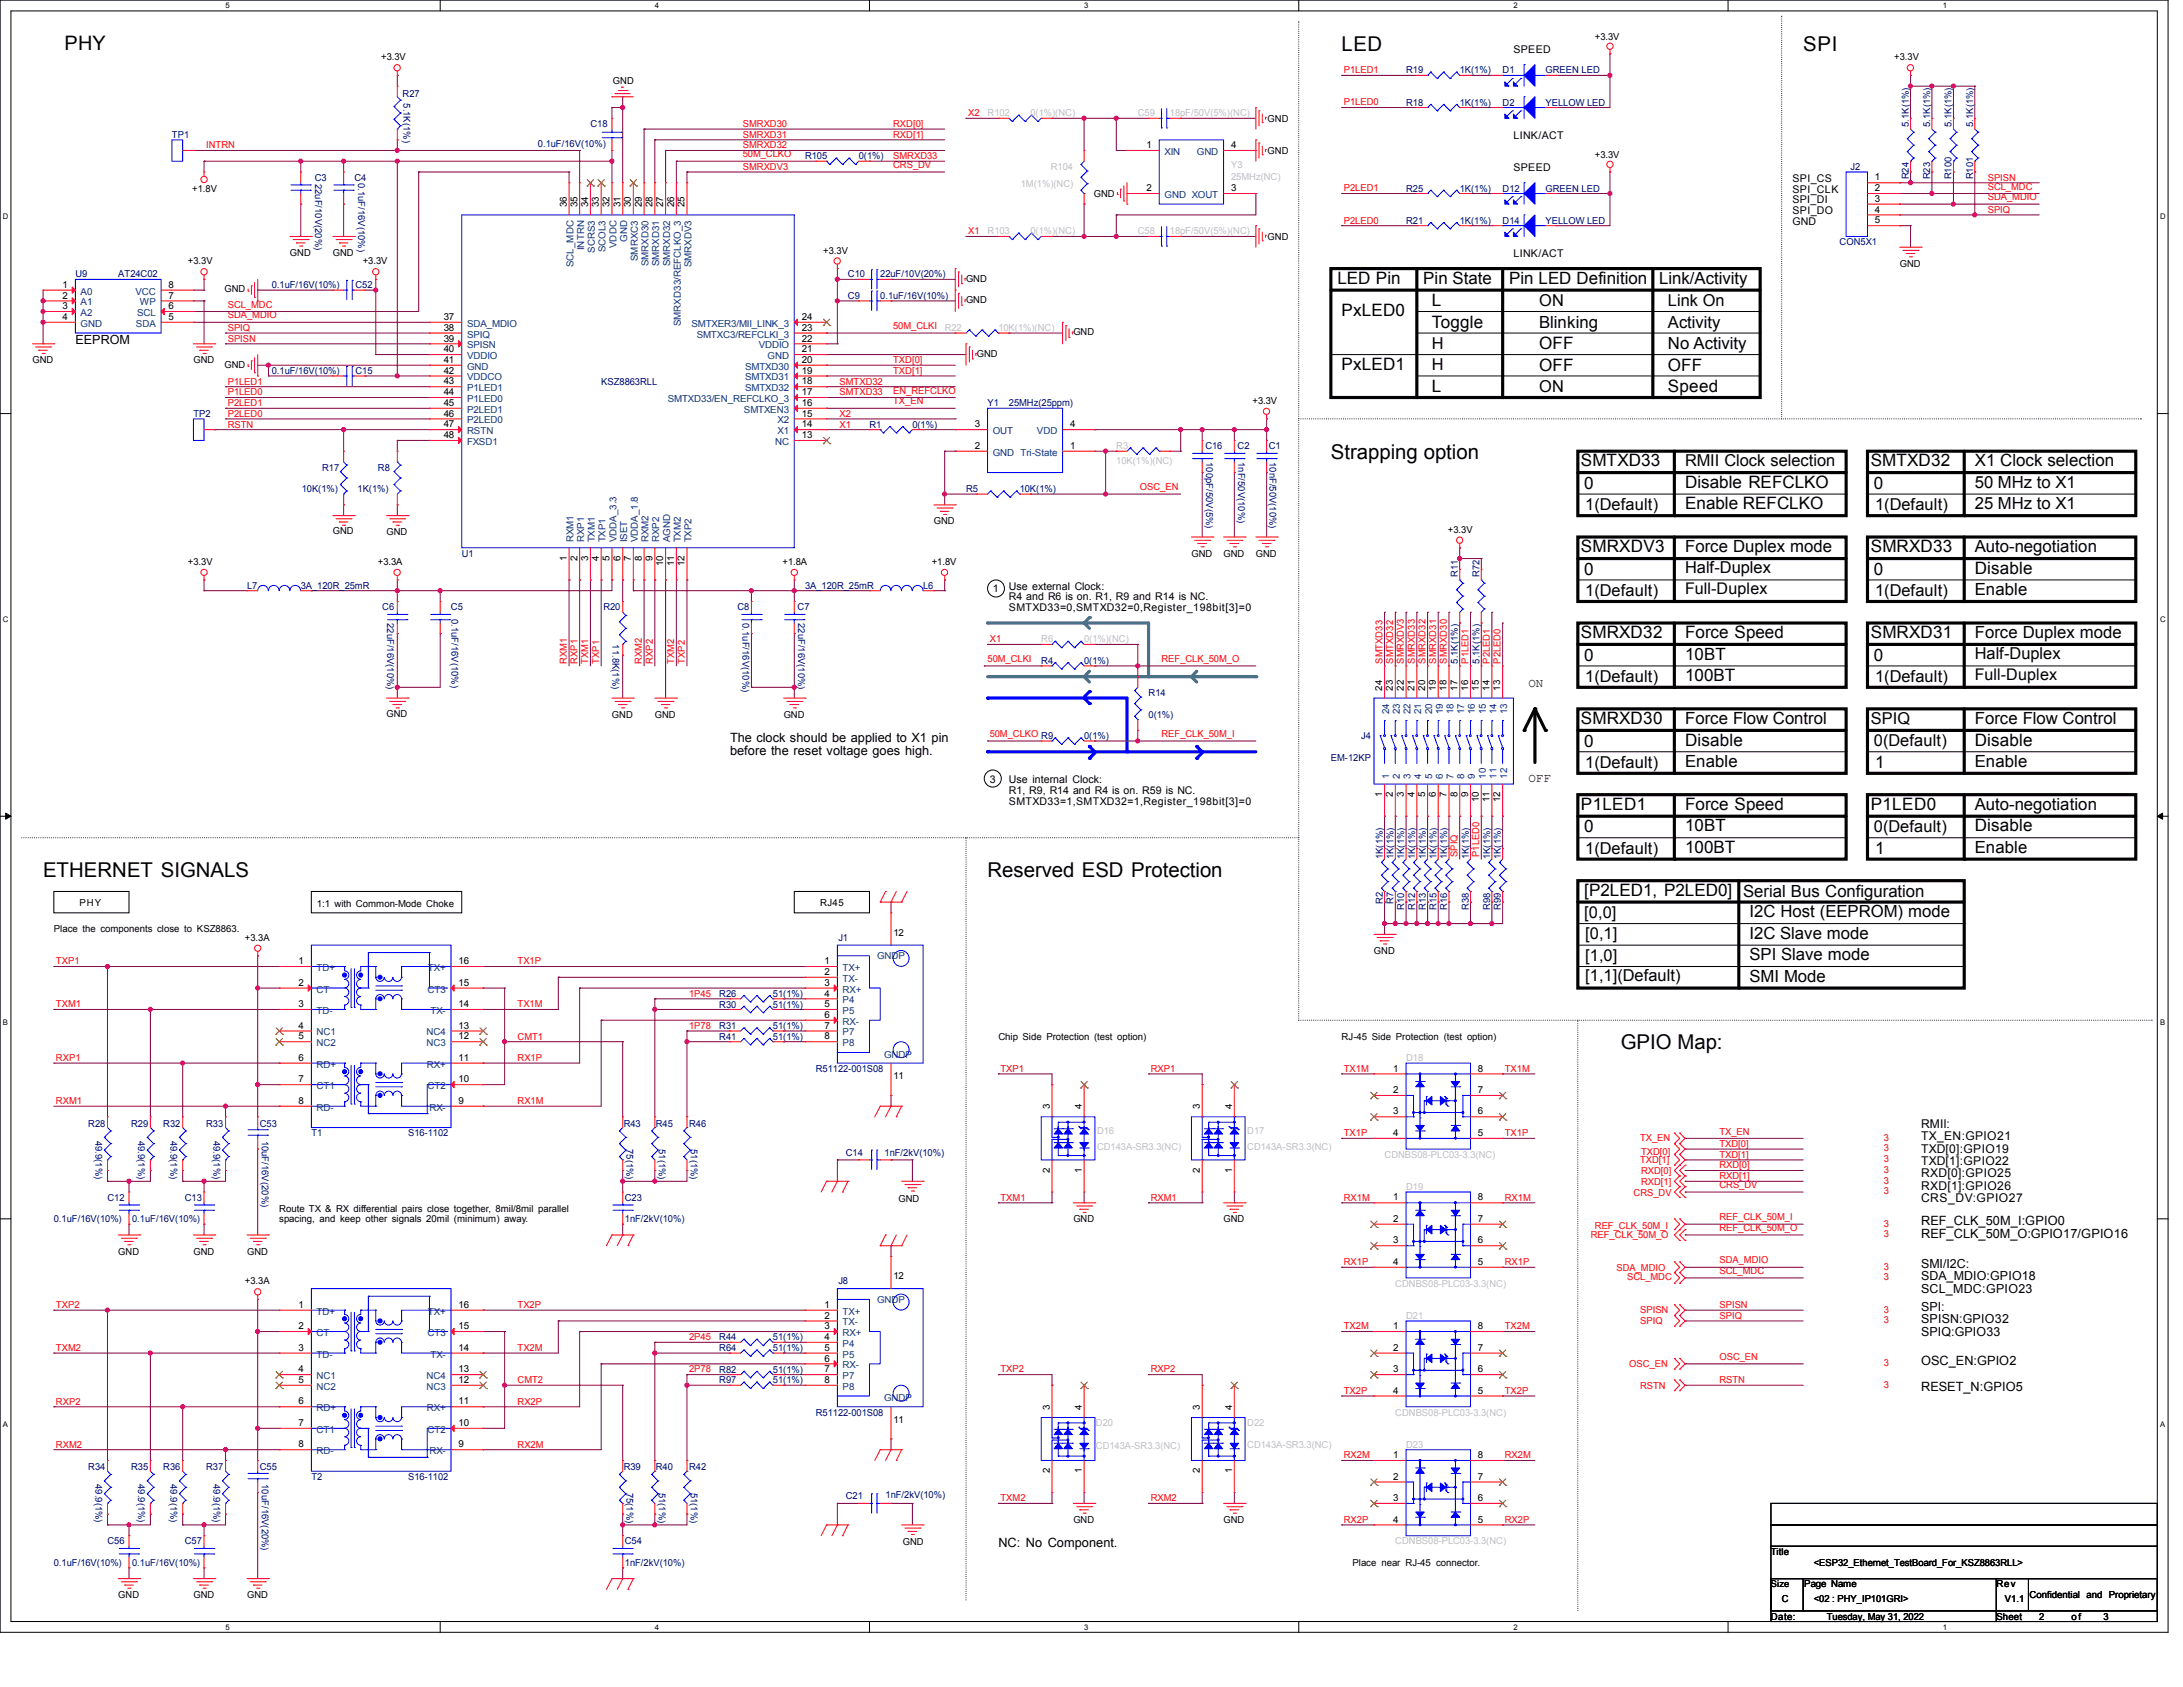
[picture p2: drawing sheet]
<svg xmlns="http://www.w3.org/2000/svg" width="558mm" height="431mm" viewBox="0 0 558 431" stroke-linecap="round" stroke-linejoin="round" font-family="sans-serif">
<defs><g id="words">
<g font-size="5.2">
<text x="342.9" y="13">LED</text>
<text x="460.9" y="13">SPI</text>
<text x="340.2" y="117.2">Strapping option</text>
<text x="11" y="224.2">ETHERNET SIGNALS</text>
<text x="252.4" y="224.2">Reserved ESD Protection</text>
<text x="414.3" y="268.1">GPIO Map:</text>
</g>
<text font-size="5.1" x="16.5" y="12.8">PHY</text>
<g font-size="4.4">
<text x="341.8" y="72.5">LED Pin</text>
<text x="342.9" y="80.8">PxLED0</text>
<text x="366" y="78.3">L</text>
<text x="366" y="83.8">Toggle</text>
<text x="393.4" y="89.2">OFF</text>
<text x="342.9" y="94.5">PxLED1</text>
<text x="393.4" y="94.7">OFF</text>
<text x="426.3" y="94.7">OFF</text>
<text x="366" y="100.2">L</text>
<text x="426.3" y="100.2">Speed</text>
<text x="404.1" y="119.2">SMTXD33</text>
<text x="478.2" y="119.2">SMTXD32</text>
<text x="405" y="124.9">0</text>
<text x="430.7" y="124.6">Disable REFCLKO</text>
<text x="479" y="124.9">0</text>
<text x="430.7" y="130.1">Enable REFCLKO</text>
<text x="404.1" y="141.1">SMRXDV3</text>
<text x="478.2" y="141.1">SMRXD33</text>
<text x="405" y="146.9">0</text>
<text x="479" y="146.9">0</text>
<text x="504.8" y="146.6">Disable</text>
<text x="404.1" y="163.1">SMRXD32</text>
<text x="430.7" y="163.1">Force Speed</text>
<text x="478.2" y="163.1">SMRXD31</text>
<text x="405" y="168.8">0</text>
<text x="479" y="168.8">0</text>
<text x="430.7" y="174">100BT</text>
<text x="404.1" y="185">SMRXD30</text>
<text x="405" y="190.8">0</text>
<text x="430.7" y="190.5">Disable</text>
<text x="504.8" y="190.5">Disable</text>
<text x="479.3" y="196.3">1</text>
<text x="404.1" y="206.9">P1LED1</text>
<text x="430.7" y="206.9">Force Speed</text>
<text x="478.2" y="206.9">P1LED0</text>
<text x="405" y="212.7">0</text>
<text x="504.8" y="212.4">Disable</text>
<text x="430.7" y="217.9">100BT</text>
<text x="479.3" y="218.2">1</text>
<text x="405" y="228.9">[P2LED1, P2LED0]</text>
</g>
<g font-size="4.3">
<text x="363.8" y="72.5">Pin State</text>
<text x="385.7" y="72.5">Pin LED Definition</text>
<text x="424.1" y="72.5">Link/Activity</text>
<text x="393.4" y="83.7">Blinking</text>
<text x="426.3" y="89.2">No Activity</text>
<text x="504.8" y="119.2">X1 Clock selection</text>
<text x="504.8" y="124.6">50 MHz to X1</text>
<text x="504.8" y="130.1">25 MHz to X1</text>
<text x="430.7" y="141.1">Force Duplex mode</text>
<text x="504.8" y="141.1">Auto-negotiation</text>
<text x="504.8" y="152">Enable</text>
<text x="504.8" y="163">Force Duplex mode</text>
<text x="430.7" y="168.5">10BT</text>
<text x="430.7" y="185">Force Flow Control</text>
<text x="504.8" y="185">Force Flow Control</text>
<text x="430.7" y="195.9">Enable</text>
<text x="504.8" y="195.9">Enable</text>
<text x="504.8" y="206.9">Auto-negotiation</text>
<text x="430.7" y="212.4">10BT</text>
<text x="504.8" y="217.9">Enable</text>
<text x="445.6" y="229.1">Serial Bus Configuration</text>
<text x="447.2" y="234.3">I2C Host (EEPROM) mode</text>
<text x="447.2" y="239.8">I2C Slave mode</text>
<text x="447.2" y="245.3">SPI Slave mode</text>
<text x="447.2" y="250.8">SMI Mode</text>
</g>
<g font-size="4.2">
<text x="393.4" y="78.1">ON</text>
<text x="426.3" y="78.1">Link On</text>
<text x="426.3" y="83.7">Activity</text>
<text x="366" y="89.1">H</text>
<text x="366" y="94.6">H</text>
<text x="393.4" y="100.1">ON</text>
<text x="430.7" y="119">RMII Clock selection</text>
<text x="405.2" y="130.3">1(Default)</text>
<text x="479.3" y="130.3">1(Default)</text>
<text x="430.7" y="146.5">Half-Duplex</text>
<text x="405.2" y="152.2">1(Default)</text>
<text x="479.3" y="152.2">1(Default)</text>
<text x="504.8" y="168.4">Half-Duplex</text>
<text x="405.2" y="174.2">1(Default)</text>
<text x="479.3" y="174.2">1(Default)</text>
<text x="478.2" y="184.9">SPIQ</text>
<text x="479" y="190.6">0(Default)</text>
<text x="405.2" y="196.1">1(Default)</text>
<text x="479" y="212.6">0(Default)</text>
<text x="405.2" y="218.1">1(Default)</text>
<text x="405" y="234.5">[0,0]</text>
<text x="405.2" y="240">[0,1]</text>
<text x="405.2" y="245.5">[1,0]</text>
<text x="405.2" y="250.7">[1,1](Default)</text>
</g>
<g font-size="4.1">
<text x="430.7" y="151.8">Full-Duplex</text>
<text x="504.8" y="173.8">Full-Duplex</text>
</g>
<g font-size="3.3">
<text x="186.6" y="189.6">The clock should be applied to X1 pin</text>
<text x="186.6" y="193">before the reset voltage goes high.</text>
<text x="491.1" y="313">REF_CLK_50M_I:GPIO0</text>
<text x="491.1" y="316.4">REF_CLK_50M_O:GPIO17/GPIO16</text>
<text x="491.1" y="348.7">OSC_EN:GPIO2</text>
<text x="491.1" y="355.4">RESET_N:GPIO5</text>
<text x="255.2" y="395.3">NC: No Component.</text>
</g>
<g font-size="3.2">
<text x="19.3" y="88">EEPROM</text>
<text x="390.7" y="175.6">ON</text>
<text x="390.7" y="199.8">OFF</text>
<text x="491.1" y="323.8">SMI/I2C:</text>
<text x="491.1" y="327.1">SDA_MDIO:GPIO18</text>
<text x="491.1" y="330.4">SCL_MDC:GPIO23</text>
<text x="491.1" y="334.8">SPI:</text>
<text x="491.1" y="338.1">SPISN:GPIO32</text>
<text x="491.1" y="341.3">SPIQ:GPIO33</text>
</g>
<g font-size="3.1">
<text x="491.1" y="288.1">RMII:</text>
<text x="491.1" y="291.3">TX_EN:GPIO21</text>
<text x="491.1" y="294.5">TXD[0]:GPIO19</text>
<text x="491.1" y="297.6">TXD[1]:GPIO22</text>
<text x="491.1" y="300.8">RXD[0]:GPIO25</text>
<text x="491.1" y="304">RXD[1]:GPIO26</text>
<text x="491.1" y="307.2">CRS_DV:GPIO27</text>
</g>
<g font-size="2.7">
<text x="386.8" y="13.5">SPEED</text>
<text x="386.8" y="35.4">LINK/ACT</text>
<text x="386.8" y="43.6">SPEED</text>
<text x="458.2" y="46.4">SPI_CS</text>
<text x="458.2" y="49.2">SPI_CLK</text>
<text x="458.2" y="52">SPI_DI</text>
<text x="458.2" y="54.8">SPI_DO</text>
<text x="458.2" y="57.6">GND</text>
<text x="386.8" y="65.6">LINK/ACT</text>
<text x="253.8" y="151.2">1</text>
<text x="257.9" y="150.6">Use external Clock:</text>
<text x="257.9" y="153.4">R4 and R6 is on. R1, R9 and R14 is NC.</text>
<text x="257.9" y="156.2">SMTXD33=0,SMTXD32=0,Register_198bit[3]=0</text>
<text x="253" y="200">3</text>
<text x="257.9" y="200">Use internal Clock:</text>
<text x="257.9" y="202.8">R1, R9, R14 and R4 is on. R59 is NC.</text>
<text x="257.9" y="205.6">SMTXD33=1,SMTXD32=1,Register_198bit[3]=0</text>
</g>
<g font-size="2.5">
<text x="407.7" y="10.2">+3.3V</text>
<text x="97.5" y="15.5">+3.3V</text>
<text x="484.2" y="15.5">+3.3V</text>
<text x="156.7" y="21.5">GND</text>
<text x="324" y="31.1">GND</text>
<text x="293.1" y="37.8">1</text>
<text x="314.7" y="37.8">4</text>
<text x="324" y="39.3">GND</text>
<text x="407.7" y="40.4">+3.3V</text>
<text x="479.3" y="46.1">1</text>
<text x="49.1" y="48.9">+1.8V</text>
<text x="144.9" y="53" transform="rotate(-90 144.9 53)">36</text>
<text x="147.6" y="53" transform="rotate(-90 147.6 53)">35</text>
<text x="150.3" y="53" transform="rotate(-90 150.3 53)">34</text>
<text x="153.1" y="53" transform="rotate(-90 153.1 53)">33</text>
<text x="155.8" y="53" transform="rotate(-90 155.8 53)">32</text>
<text x="158.6" y="53" transform="rotate(-90 158.6 53)">31</text>
<text x="161.3" y="53" transform="rotate(-90 161.3 53)">30</text>
<text x="164" y="53" transform="rotate(-90 164 53)">29</text>
<text x="166.8" y="53" transform="rotate(-90 166.8 53)">28</text>
<text x="169.5" y="53" transform="rotate(-90 169.5 53)">27</text>
<text x="172.3" y="53" transform="rotate(-90 172.3 53)">26</text>
<text x="175" y="53" transform="rotate(-90 175 53)">25</text>
<text x="279.6" y="50.3">GND</text>
<text x="293.1" y="48.9">2</text>
<text x="314.7" y="48.9">3</text>
<text x="479.3" y="48.9">2</text>
<text x="479.3" y="51.6">3</text>
<text x="479.3" y="54.3">4</text>
<text x="479.3" y="57.1">5</text>
<text x="74.1" y="65.4">GND</text>
<text x="85.1" y="65.4">GND</text>
<text x="210.4" y="64.9">+3.3V</text>
<text x="324" y="61.3">GND</text>
<text x="48" y="67.6">+3.3V</text>
<text x="92.8" y="67.6">+3.3V</text>
<text x="246.9" y="72">GND</text>
<text x="485.6" y="68.1">GND</text>
<text x="16" y="73.5">1</text>
<text x="16" y="76.3">2</text>
<text x="43.1" y="76.3">7</text>
<text x="43.1" y="73.5">8</text>
<text x="57.4" y="74.7">GND</text>
<text x="246.9" y="77.5">GND</text>
<text x="16" y="79">3</text>
<text x="16" y="81.7">4</text>
<text x="43.1" y="81.7">5</text>
<text x="43.1" y="79">6</text>
<text x="113.4" y="81.7">37</text>
<text x="204.9" y="81.7">24</text>
<text x="113.4" y="84.5">38</text>
<text x="113.4" y="87.2">39</text>
<text x="113.4" y="90">40</text>
<text x="204.9" y="90">21</text>
<text x="204.9" y="87.2">22</text>
<text x="204.9" y="84.5">23</text>
<text x="274.4" y="85.7">GND</text>
<text x="8.3" y="92.8">GND</text>
<text x="49.4" y="92.8">GND</text>
<text x="57.4" y="93.9">GND</text>
<text x="113.4" y="92.7">41</text>
<text x="113.4" y="95.5">42</text>
<text x="204.9" y="95.5">19</text>
<text x="204.9" y="92.7">20</text>
<text x="249.7" y="91.2">GND</text>
<text x="113.4" y="98.2">43</text>
<text x="113.4" y="101">44</text>
<text x="204.9" y="101">17</text>
<text x="204.9" y="98.2">18</text>
<text x="113.4" y="103.7">45</text>
<text x="113.4" y="106.4">46</text>
<text x="204.9" y="106.4">15</text>
<text x="204.9" y="103.7">16</text>
<text x="320.2" y="103.3">+3.3V</text>
<text x="113.4" y="109.2">47</text>
<text x="113.4" y="111.9">48</text>
<text x="204.9" y="111.9">13</text>
<text x="204.9" y="109.2">14</text>
<text x="249.2" y="109.2">3</text>
<text x="273.5" y="109.2">4</text>
<text x="249.2" y="114.7">2</text>
<text x="273.5" y="114.7">1</text>
<text x="85.1" y="136.4">GND</text>
<text x="98.8" y="136.7">GND</text>
<text x="238.7" y="134">GND</text>
<text x="370.1" y="136.1">+3.3V</text>
<text x="144.9" y="143.3" transform="rotate(-90 144.9 143.3)">1</text>
<text x="147.6" y="143.3" transform="rotate(-90 147.6 143.3)">2</text>
<text x="150.3" y="143.3" transform="rotate(-90 150.3 143.3)">3</text>
<text x="153.1" y="143.3" transform="rotate(-90 153.1 143.3)">4</text>
<text x="155.8" y="143.3" transform="rotate(-90 155.8 143.3)">5</text>
<text x="158.6" y="143.3" transform="rotate(-90 158.6 143.3)">6</text>
<text x="161.3" y="143.3" transform="rotate(-90 161.3 143.3)">7</text>
<text x="164" y="143.3" transform="rotate(-90 164 143.3)">8</text>
<text x="166.8" y="143.3" transform="rotate(-90 166.8 143.3)">9</text>
<text x="304.5" y="142.2">GND</text>
<text x="312.8" y="142.2">GND</text>
<text x="321" y="142.2">GND</text>
<text x="48" y="144.4">+3.3V</text>
<text x="96.6" y="144.4">+3.3A</text>
<text x="169.5" y="144.7" transform="rotate(-90 169.5 144.7)">10</text>
<text x="172.3" y="144.7" transform="rotate(-90 172.3 144.7)">11</text>
<text x="175" y="144.7" transform="rotate(-90 175 144.7)">12</text>
<text x="200" y="144.4">+1.8A</text>
<text x="238.2" y="144.4">+1.8V</text>
<text x="353.3" y="176.4" transform="rotate(-90 353.3 176.4)">24</text>
<text x="356.1" y="176.4" transform="rotate(-90 356.1 176.4)">23</text>
<text x="358.8" y="176.4" transform="rotate(-90 358.8 176.4)">22</text>
<text x="361.6" y="176.4" transform="rotate(-90 361.6 176.4)">21</text>
<text x="364.3" y="176.4" transform="rotate(-90 364.3 176.4)">20</text>
<text x="367" y="176.4" transform="rotate(-90 367 176.4)">19</text>
<text x="369.8" y="176.4" transform="rotate(-90 369.8 176.4)">18</text>
<text x="372.5" y="176.4" transform="rotate(-90 372.5 176.4)">17</text>
<text x="375.3" y="176.4" transform="rotate(-90 375.3 176.4)">16</text>
<text x="378" y="176.4" transform="rotate(-90 378 176.4)">15</text>
<text x="380.7" y="176.4" transform="rotate(-90 380.7 176.4)">14</text>
<text x="383.5" y="176.4" transform="rotate(-90 383.5 176.4)">13</text>
<text x="98.8" y="183.1">GND</text>
<text x="156.4" y="183.3">GND</text>
<text x="167.4" y="183.3">GND</text>
<text x="200.3" y="183.3">GND</text>
<text x="353.3" y="203.6" transform="rotate(-90 353.3 203.6)">1</text>
<text x="356.1" y="203.6" transform="rotate(-90 356.1 203.6)">2</text>
<text x="358.8" y="203.6" transform="rotate(-90 358.8 203.6)">3</text>
<text x="361.6" y="203.6" transform="rotate(-90 361.6 203.6)">4</text>
<text x="364.3" y="203.6" transform="rotate(-90 364.3 203.6)">5</text>
<text x="367" y="203.6" transform="rotate(-90 367 203.6)">6</text>
<text x="369.8" y="203.6" transform="rotate(-90 369.8 203.6)">7</text>
<text x="372.5" y="203.6" transform="rotate(-90 372.5 203.6)">8</text>
<text x="375.3" y="203.6" transform="rotate(-90 375.3 203.6)">9</text>
<text x="378" y="205" transform="rotate(-90 378 205)">10</text>
<text x="380.7" y="205" transform="rotate(-90 380.7 205)">11</text>
<text x="383.5" y="205" transform="rotate(-90 383.5 205)">12</text>
<text x="20.4" y="231.4">PHY</text>
<text x="81" y="231.6">1:1 with Common-Mode Choke</text>
<text x="209.6" y="231.4">RJ45</text>
<text x="13.8" y="238.2">Place the components close to KSZ8863.</text>
<text x="228.3" y="239">12</text>
<text x="62.6" y="240.4">+3.3A</text>
<text x="351.2" y="243.7">GND</text>
<text x="76.3" y="246.3">1</text>
<text x="76.3" y="251.8">2</text>
<text x="117.2" y="251.8">15</text>
<text x="117.2" y="246.3">16</text>
<text x="210.8" y="251.8">3</text>
<text x="210.8" y="249.1">2</text>
<text x="210.8" y="246.3">1</text>
<text x="76.3" y="257.3">3</text>
<text x="117.2" y="257.3">14</text>
<text x="210.8" y="254.6">4</text>
<text x="210.8" y="257.3">5</text>
<text x="76.3" y="262.8">4</text>
<text x="117.2" y="262.8">13</text>
<text x="210.8" y="262.8">7</text>
<text x="210.8" y="260.1">6</text>
<text x="76.3" y="265.6">5</text>
<text x="117.2" y="265.6">12</text>
<text x="210.8" y="265.6">8</text>
<text x="255.2" y="265.6">Chip Side Protection (test option)</text>
<text x="342.9" y="265.6">RJ-45 Side Protection (test option)</text>
<text x="76.3" y="271">6</text>
<text x="117.2" y="271">11</text>
<text x="228.3" y="275.8">11</text>
<text x="356.2" y="273.8">1</text>
<text x="377.8" y="273.8">8</text>
<text x="76.3" y="276.5">7</text>
<text x="117.2" y="276.5">10</text>
<text x="356.2" y="279.3">2</text>
<text x="377.8" y="279.3">7</text>
<text x="76.3" y="282">8</text>
<text x="117.2" y="282">9</text>
<text x="268.3" y="283.4" transform="rotate(-90 268.3 283.4)">3</text>
<text x="276.5" y="283.4" transform="rotate(-90 276.5 283.4)">4</text>
<text x="306.7" y="283.4" transform="rotate(-90 306.7 283.4)">3</text>
<text x="314.9" y="283.4" transform="rotate(-90 314.9 283.4)">4</text>
<text x="356.2" y="284.7">3</text>
<text x="377.8" y="284.7">6</text>
<text x="356.2" y="290.2">4</text>
<text x="377.8" y="290.2">5</text>
<text x="268.3" y="299.6" transform="rotate(-90 268.3 299.6)">2</text>
<text x="276.5" y="299.6" transform="rotate(-90 276.5 299.6)">1</text>
<text x="306.7" y="299.6" transform="rotate(-90 306.7 299.6)">2</text>
<text x="314.9" y="299.6" transform="rotate(-90 314.9 299.6)">1</text>
<text x="71.4" y="309.5">Route TX &amp; RX differential pairs close together, 8mil/8mil parallel</text>
<text x="229.7" y="307">GND</text>
<text x="356.2" y="306.7">1</text>
<text x="377.8" y="306.7">8</text>
<text x="71.4" y="312.1">spacing, and keep other signals 20mil (minimum) away.</text>
<text x="274.4" y="312.3">GND</text>
<text x="312.8" y="312.3">GND</text>
<text x="356.2" y="312.2">2</text>
<text x="356.2" y="317.7">3</text>
<text x="377.8" y="317.7">6</text>
<text x="377.8" y="312.2">7</text>
<text x="30.2" y="320.5">GND</text>
<text x="49.4" y="320.5">GND</text>
<text x="63.2" y="320.5">GND</text>
<text x="356.2" y="323.2">4</text>
<text x="377.8" y="323.2">5</text>
<text x="62.6" y="328.2">+3.3A</text>
<text x="228.3" y="326.8">12</text>
<text x="76.3" y="334.1">1</text>
<text x="117.2" y="334.1">16</text>
<text x="210.8" y="334.1">1</text>
<text x="76.3" y="339.6">2</text>
<text x="117.2" y="339.6">15</text>
<text x="210.8" y="339.6">3</text>
<text x="210.8" y="336.9">2</text>
<text x="356.2" y="339.6">1</text>
<text x="377.8" y="339.6">8</text>
<text x="76.3" y="345.1">3</text>
<text x="117.2" y="345.1">14</text>
<text x="210.8" y="347.9">6</text>
<text x="210.8" y="342.3">4</text>
<text x="210.8" y="345.1">5</text>
<text x="356.2" y="345.1">2</text>
<text x="377.8" y="345.1">7</text>
<text x="76.3" y="350.6">4</text>
<text x="76.3" y="353.3">5</text>
<text x="117.2" y="353.3">12</text>
<text x="117.2" y="350.6">13</text>
<text x="210.8" y="353.3">8</text>
<text x="210.8" y="350.6">7</text>
<text x="356.2" y="350.6">3</text>
<text x="377.8" y="350.6">6</text>
<text x="76.3" y="358.8">6</text>
<text x="117.2" y="358.8">11</text>
<text x="356.2" y="356.1">4</text>
<text x="377.8" y="356.1">5</text>
<text x="76.3" y="364.3">7</text>
<text x="117.2" y="364.3">10</text>
<text x="228.3" y="363.6">11</text>
<text x="268.3" y="360.3" transform="rotate(-90 268.3 360.3)">3</text>
<text x="276.5" y="360.3" transform="rotate(-90 276.5 360.3)">4</text>
<text x="306.7" y="360.3" transform="rotate(-90 306.7 360.3)">3</text>
<text x="314.9" y="360.3" transform="rotate(-90 314.9 360.3)">4</text>
<text x="76.3" y="369.8">8</text>
<text x="117.2" y="369.8">9</text>
<text x="268.3" y="376.4" transform="rotate(-90 268.3 376.4)">2</text>
<text x="276.5" y="376.4" transform="rotate(-90 276.5 376.4)">1</text>
<text x="306.7" y="376.4" transform="rotate(-90 306.7 376.4)">2</text>
<text x="314.9" y="376.4" transform="rotate(-90 314.9 376.4)">1</text>
<text x="356.2" y="372.5">1</text>
<text x="377.8" y="372.5">8</text>
<text x="356.2" y="378">2</text>
<text x="356.2" y="383.5">3</text>
<text x="377.8" y="383.5">6</text>
<text x="377.8" y="378">7</text>
<text x="274.4" y="389.1">GND</text>
<text x="312.8" y="389.1">GND</text>
<text x="356.2" y="389">4</text>
<text x="377.8" y="389">5</text>
<text x="230.8" y="394.8">GND</text>
<text x="345.7" y="400">Place near RJ-45 connector.</text>
<text x="452.7" y="397.3">Title</text>
<text x="463.6" y="400">&lt;ESP32_Ethernet_TestBoard_For_KSZ8863RLL&gt;</text>
<text x="461.2" y="405.6">Page Name</text>
<text x="510.3" y="405.6">Rev</text>
<text x="30.2" y="408.3">GND</text>
<text x="49.4" y="408.3">GND</text>
<text x="63.2" y="408.3">GND</text>
<text x="452.7" y="413.8">Date:</text>
<text x="455.4" y="409.4">C</text>
<text x="463.6" y="409.4">&lt;02 : PHY_IP101GRI&gt;</text>
<text x="466.9" y="413.8">Tuesday, May 31, 2022</text>
<text x="510.3" y="413.8">Sheet</text>
<text x="512.5" y="409.4">V1.1</text>
<text x="518.8" y="408.3">Confidential and Proprietary</text>
<text x="521.3" y="413.8">2</text>
<text x="529.5" y="413.8">of</text>
<text x="537.7" y="413.8">3</text>
</g>
<g font-size="2.5" fill="#f00">
<text x="343.5" y="18.7">P1LED1</text>
<text x="247.5" y="29.7">X2</text>
<text x="343.5" y="26.9">P1LED0</text>
<text x="189.9" y="35.2">SMRXD31</text>
<text x="189.9" y="32.4">SMRXD30</text>
<text x="228.3" y="35.2">RXD[1]</text>
<text x="228.3" y="32.4">RXD[0]</text>
<text x="52.7" y="37.9">INTRN</text>
<text x="189.9" y="40.2">50M_CLKO</text>
<text x="189.9" y="37.9">SMRXD32</text>
<text x="228.3" y="40.6">SMRXD33</text>
<text x="189.9" y="43.4">SMRXDV3</text>
<text x="228.3" y="43">CRS_DV</text>
<text x="508.1" y="46.1">SPISN</text>
<text x="343.5" y="48.9">P2LED1</text>
<text x="508.1" y="48.5">SCL_MDC</text>
<text x="508.1" y="51.2">SDA_MDIO</text>
<text x="247.5" y="59.9">X1</text>
<text x="343.5" y="57.1">P2LED0</text>
<text x="508.1" y="54.4">SPIQ</text>
<text x="58.2" y="81.4">SDA_MDIO</text>
<text x="58.2" y="78.6">SCL_MDC</text>
<text x="58.2" y="84.5">SPIQ</text>
<text x="58.2" y="87.3">SPISN</text>
<text x="228.3" y="84.1">50M_CLKI</text>
<text x="228.3" y="92.8">TXD[0]</text>
<text x="228.3" y="95.5">TXD[1]</text>
<text x="58.2" y="98.3">P1LED1</text>
<text x="58.2" y="101">P1LED0</text>
<text x="214.6" y="101">SMTXD33</text>
<text x="214.6" y="98.3">SMTXD32</text>
<text x="228.3" y="100.6">EN_REFCLKO</text>
<text x="58.2" y="103.8">P2LED1</text>
<text x="58.2" y="106.5">P2LED0</text>
<text x="214.6" y="106.5">X2</text>
<text x="228.3" y="103.3">TX_EN</text>
<text x="58.2" y="109.2">RSTN</text>
<text x="214.6" y="109.2">X1</text>
<text x="291.4" y="125.3">OSC_EN</text>
<text x="253" y="164.1">X1</text>
<text x="144.9" y="169.6" transform="rotate(-90 144.9 169.6)">RXM1</text>
<text x="147.6" y="169.6" transform="rotate(-90 147.6 169.6)">RXP1</text>
<text x="150.4" y="169.6" transform="rotate(-90 150.4 169.6)">TXM1</text>
<text x="153.1" y="169.6" transform="rotate(-90 153.1 169.6)">TXP1</text>
<text x="164.1" y="169.6" transform="rotate(-90 164.1 169.6)">RXM2</text>
<text x="166.8" y="169.6" transform="rotate(-90 166.8 169.6)">RXP2</text>
<text x="172.3" y="169.6" transform="rotate(-90 172.3 169.6)">TXM2</text>
<text x="175" y="169.6" transform="rotate(-90 175 169.6)">TXP2</text>
<text x="252.4" y="169.2">50M_CLKI</text>
<text x="296.9" y="169.2">REF_CLK_50M_O</text>
<text x="353.4" y="169.6" transform="rotate(-90 353.4 169.6)">SMTXD33</text>
<text x="356.1" y="169.6" transform="rotate(-90 356.1 169.6)">SMTXD32</text>
<text x="358.9" y="169.6" transform="rotate(-90 358.9 169.6)">SMRXDV3</text>
<text x="361.6" y="169.6" transform="rotate(-90 361.6 169.6)">SMRXD33</text>
<text x="364.4" y="169.6" transform="rotate(-90 364.4 169.6)">SMRXD32</text>
<text x="367.1" y="169.6" transform="rotate(-90 367.1 169.6)">SMRXD31</text>
<text x="369.8" y="169.6" transform="rotate(-90 369.8 169.6)">SMRXD30</text>
<text x="375.3" y="169.6" transform="rotate(-90 375.3 169.6)">P1LED1</text>
<text x="380.8" y="169.6" transform="rotate(-90 380.8 169.6)">P2LED1</text>
<text x="383.5" y="169.6" transform="rotate(-90 383.5 169.6)">P2LED0</text>
<text x="253" y="188.3">50M_CLKO R9</text>
<text x="296.9" y="188.3">REF_CLK_50M_I</text>
<text x="372.6" y="218.9" transform="rotate(-90 372.6 218.9)">SPIQ</text>
<text x="378.1" y="218.9" transform="rotate(-90 378.1 218.9)">P1LED0</text>
<text x="14.3" y="246.4">TXP1</text>
<text x="132.3" y="246.4">TX1P</text>
<text x="14.3" y="257.3">TXM1</text>
<text x="132.3" y="257.3">TX1M</text>
<text x="176.1" y="254.6">1P45</text>
<text x="176.1" y="262.8">1P78</text>
<text x="132.3" y="265.6">CMT1</text>
<text x="14.3" y="271.1">RXP1</text>
<text x="132.3" y="271.1">RX1P</text>
<text x="255.7" y="273.8">TXP1</text>
<text x="294.1" y="273.8">RXP1</text>
<text x="343.5" y="273.8">TX1M</text>
<text x="384.6" y="273.8">TX1M</text>
<text x="14.3" y="282.1">RXM1</text>
<text x="132.3" y="282.1">RX1M</text>
<text x="343.5" y="290.3">TX1P</text>
<text x="384.6" y="290.3">TX1P</text>
<text x="419.2" y="291.4">TX_EN</text>
<text x="439.5" y="289.9">TX_EN</text>
<text x="439.5" y="293">TXD[0]</text>
<text x="481.5" y="291.4">3</text>
<text x="419.2" y="297.2">TXD[1]</text>
<text x="419.5" y="295">TXD[0]</text>
<text x="419.5" y="299.9">RXD[0]</text>
<text x="439.5" y="295.8">TXD[1]</text>
<text x="439.5" y="298.5">RXD[0]</text>
<text x="481.5" y="294.2">3</text>
<text x="481.5" y="296.9">3</text>
<text x="481.5" y="299.7">3</text>
<text x="417.6" y="305.4">CRS_DV</text>
<text x="419.5" y="302.7">RXD[1]</text>
<text x="439.5" y="301.2">RXD[1]</text>
<text x="439.5" y="303.6">CRS_DV</text>
<text x="481.5" y="302.4">3</text>
<text x="481.5" y="305.1">3</text>
<text x="255.7" y="306.7">TXM1</text>
<text x="294.1" y="306.7">RXM1</text>
<text x="343.5" y="306.7">RX1M</text>
<text x="384.6" y="306.7">RX1M</text>
<text x="439.5" y="311.8">REF_CLK_50M_I</text>
<text x="406.6" y="316.4">REF_CLK_50M_O</text>
<text x="407.7" y="313.9">REF_CLK_50M_I</text>
<text x="439.5" y="314.5">REF_CLK_50M_O</text>
<text x="481.5" y="313.4">3</text>
<text x="481.5" y="316.1">3</text>
<text x="343.5" y="323.2">RX1P</text>
<text x="384.6" y="323.2">RX1P</text>
<text x="439.5" y="322.8">SDA_MDIO</text>
<text x="413.2" y="324.6">SDA_MDIO</text>
<text x="415.9" y="327.1">SCL_MDC</text>
<text x="439.5" y="325.5">SCL_MDC</text>
<text x="481.5" y="324.4">3</text>
<text x="481.5" y="327.1">3</text>
<text x="14.3" y="334.2">TXP2</text>
<text x="132.3" y="334.2">TX2P</text>
<text x="419.2" y="335.6">SPISN</text>
<text x="439.5" y="334.2">SPISN</text>
<text x="481.5" y="335.3">3</text>
<text x="343.5" y="339.6">TX2M</text>
<text x="384.6" y="339.6">TX2M</text>
<text x="419.2" y="338.3">SPIQ</text>
<text x="439.5" y="336.9">SPIQ</text>
<text x="481.5" y="338.1">3</text>
<text x="14.3" y="345.1">TXM2</text>
<text x="132.3" y="345.1">TX2M</text>
<text x="176.1" y="342.4">2P45</text>
<text x="439.5" y="347.5">OSC_EN</text>
<text x="132.3" y="353.4">CMT2</text>
<text x="176.1" y="350.6">2P78</text>
<text x="255.7" y="350.6">TXP2</text>
<text x="294.1" y="350.6">RXP2</text>
<text x="416.5" y="349.3">OSC_EN</text>
<text x="439.5" y="353.4">RSTN</text>
<text x="481.5" y="349">3</text>
<text x="14.3" y="358.9">RXP2</text>
<text x="132.3" y="358.9">RX2P</text>
<text x="343.5" y="356.1">TX2P</text>
<text x="384.6" y="356.1">TX2P</text>
<text x="419.2" y="354.8">RSTN</text>
<text x="481.5" y="354.5">3</text>
<text x="14.3" y="369.8">RXM2</text>
<text x="132.3" y="369.8">RX2M</text>
<text x="343.5" y="372.6">RX2M</text>
<text x="384.6" y="372.6">RX2M</text>
<text x="255.7" y="383.5">TXM2</text>
<text x="294.1" y="383.5">RXM2</text>
<text x="343.5" y="389">RX2P</text>
<text x="384.6" y="389">RX2P</text>
</g>
<g font-size="2.5" fill="#000080">
<text x="359.4" y="18.8">R19</text>
<text x="373.1" y="18.8">1K(1%)</text>
<text x="384.1" y="18.8">D1</text>
<text x="395.1" y="18.8">GREEN LED</text>
<text x="102.9" y="24.8">R27</text>
<text x="103.1" y="26.4" transform="rotate(90 103.1 26.4)">5.1K(1%)</text>
<text x="359.4" y="27">R18</text>
<text x="373.1" y="27">1K(1%)</text>
<text x="384.1" y="27">D2</text>
<text x="395.1" y="27">YELLOW LED</text>
<text x="43.9" y="35.2">TP1</text>
<text x="150.9" y="32.5">C18</text>
<text x="487.9" y="32.4" transform="rotate(-90 487.9 32.4)">5.1K(1%)</text>
<text x="493.4" y="32.4" transform="rotate(-90 493.4 32.4)">5.1K(1%)</text>
<text x="498.9" y="32.4" transform="rotate(-90 498.9 32.4)">5.1K(1%)</text>
<text x="504.4" y="32.4" transform="rotate(-90 504.4 32.4)">5.1K(1%)</text>
<text x="137.5" y="37.7">0.1uF/16V(10%)</text>
<text x="205.8" y="40.7">R105</text>
<text x="219.5" y="40.7">0(1%)</text>
<text x="80.4" y="46.2">C3</text>
<text x="80.6" y="46.9" transform="rotate(90 80.6 46.9)">22uF/10V(20%)</text>
<text x="90.6" y="46.2">C4</text>
<text x="91.6" y="46.7" transform="rotate(90 91.6 46.7)">0.1uF/16V(10%)</text>
<text x="473" y="43.4">J2</text>
<text x="487.9" y="45.8" transform="rotate(-90 487.9 45.8)">R24</text>
<text x="493.4" y="45.8" transform="rotate(-90 493.4 45.8)">R23</text>
<text x="498.9" y="45.8" transform="rotate(-90 498.9 45.8)">R100</text>
<text x="504.4" y="45.8" transform="rotate(-90 504.4 45.8)">R101</text>
<text x="359.4" y="48.9">R25</text>
<text x="373.1" y="48.9">1K(1%)</text>
<text x="384.1" y="48.9">D12</text>
<text x="395.1" y="48.9">GREEN LED</text>
<text x="359.4" y="57.1">R21</text>
<text x="373.1" y="57.1">1K(1%)</text>
<text x="384.1" y="57.1">D14</text>
<text x="395.1" y="57.1">YELLOW LED</text>
<text x="470.2" y="62.7">CON5X1</text>
<text x="19.3" y="70.9">U9</text>
<text x="30.2" y="70.9">AT24C02</text>
<text x="216.7" y="70.9">C10</text>
<text x="225" y="70.9">22uF/10V(20%)</text>
<text x="69.5" y="73.6">0.1uF/16V(10%)</text>
<text x="90.8" y="73.6">C52</text>
<text x="216.7" y="76.4">C9</text>
<text x="225" y="76.4">0.1uF/16V(10%)</text>
<text x="69.5" y="95.5">0.1uF/16V(10%)</text>
<text x="90.8" y="95.5">C15</text>
<text x="153.7" y="98.3">KSZ8863RLL</text>
<text x="49.4" y="106.6">TP2</text>
<text x="252.4" y="103.8">Y1</text>
<text x="257.9" y="103.8">25MHz(25ppm)</text>
<text x="222.2" y="109.3">R1</text>
<text x="233.2" y="109.3">0(1%)</text>
<text x="308.1" y="114.8">C16</text>
<text x="308.3" y="118" transform="rotate(90 308.3 118)">100pF/50V(5%)</text>
<text x="316.4" y="114.8">C2</text>
<text x="316.5" y="118" transform="rotate(90 316.5 118)">1nF/50V(10%)</text>
<text x="324.3" y="114.8">C1</text>
<text x="324.5" y="118" transform="rotate(90 324.5 118)">10nF/50V(10%)</text>
<text x="77.1" y="125.7">10K(1%)</text>
<text x="82.3" y="120.3">R17</text>
<text x="91.4" y="125.7">1K(1%)</text>
<text x="96.6" y="120.3">R8</text>
<text x="246.9" y="125.7">R5</text>
<text x="260.6" y="125.7">10K(1%)</text>
<text x="118" y="142.2">U1</text>
<text x="372.7" y="147.4" transform="rotate(-90 372.7 147.4)">R11</text>
<text x="378.2" y="147.4" transform="rotate(-90 378.2 147.4)">R72</text>
<text x="63.2" y="150.4">L7</text>
<text x="76.9" y="150.4">3A_120R_25mR</text>
<text x="97.7" y="155.9">C6</text>
<text x="115.3" y="155.9">C5</text>
<text x="154.2" y="155.9">R20</text>
<text x="188.5" y="155.9">C8</text>
<text x="203.9" y="155.9">C7</text>
<text x="205.8" y="150.4">3A_120R_25mR</text>
<text x="236" y="150.4">L6</text>
<text x="99" y="159.2" transform="rotate(90 99 159.2)">22uF/16V(10%)</text>
<text x="115.4" y="158.1" transform="rotate(90 115.4 158.1)">0.1uF/16V(10%)</text>
<text x="189.8" y="159.2" transform="rotate(90 189.8 159.2)">0.1uF/16V(10%)</text>
<text x="204" y="159.2" transform="rotate(90 204 159.2)">22uF/16V(10%)</text>
<text x="156.6" y="164.6" transform="rotate(90 156.6 164.6)">11.8K(1%)</text>
<text x="266.1" y="169.6">R4</text>
<text x="277.1" y="169.6">0(1%)</text>
<text x="372.7" y="169.6" transform="rotate(-90 372.7 169.6)">5.1K(1%)</text>
<text x="378.2" y="169.6" transform="rotate(-90 378.2 169.6)">5.1K(1%)</text>
<text x="293.6" y="177.8">R14</text>
<text x="293.6" y="183.3">0(1%)</text>
<text x="277.1" y="188.8">0(1%)</text>
<text x="347.9" y="188.8">J4</text>
<text x="340.2" y="194.3">EM-12KP</text>
<text x="353.5" y="219.5" transform="rotate(-90 353.5 219.5)">1K(1%)</text>
<text x="356.2" y="219.5" transform="rotate(-90 356.2 219.5)">1K(1%)</text>
<text x="358.9" y="219.5" transform="rotate(-90 358.9 219.5)">1K(1%)</text>
<text x="361.7" y="219.5" transform="rotate(-90 361.7 219.5)">1K(1%)</text>
<text x="364.4" y="219.5" transform="rotate(-90 364.4 219.5)">1K(1%)</text>
<text x="367.2" y="219.5" transform="rotate(-90 367.2 219.5)">1K(1%)</text>
<text x="369.9" y="219.5" transform="rotate(-90 369.9 219.5)">1K(1%)</text>
<text x="375.4" y="219.5" transform="rotate(-90 375.4 219.5)">1K(1%)</text>
<text x="380.9" y="219.5" transform="rotate(-90 380.9 219.5)">1K(1%)</text>
<text x="383.6" y="219.5" transform="rotate(-90 383.6 219.5)">1K(1%)</text>
<text x="353.5" y="231" transform="rotate(-90 353.5 231)">R2</text>
<text x="356.2" y="231" transform="rotate(-90 356.2 231)">R7</text>
<text x="358.9" y="232.4" transform="rotate(-90 358.9 232.4)">R10</text>
<text x="361.7" y="232.4" transform="rotate(-90 361.7 232.4)">R12</text>
<text x="364.4" y="232.4" transform="rotate(-90 364.4 232.4)">R13</text>
<text x="367.2" y="232.4" transform="rotate(-90 367.2 232.4)">R15</text>
<text x="369.9" y="232.4" transform="rotate(-90 369.9 232.4)">R16</text>
<text x="375.4" y="232.4" transform="rotate(-90 375.4 232.4)">R38</text>
<text x="380.9" y="232.4" transform="rotate(-90 380.9 232.4)">R98</text>
<text x="383.6" y="232.4" transform="rotate(-90 383.6 232.4)">R99</text>
<text x="214.3" y="240.4">J1</text>
<text x="183.9" y="257.4">R30</text>
<text x="183.9" y="254.7">R26</text>
<text x="197.6" y="257.4">51(1%)</text>
<text x="197.6" y="254.7">51(1%)</text>
<text x="183.9" y="262.9">R31</text>
<text x="197.6" y="262.9">51(1%)</text>
<text x="183.9" y="265.6">R41</text>
<text x="197.6" y="265.6">51(1%)</text>
<text x="208.5" y="273.9">R51122-001S08</text>
<text x="22.6" y="287.9">R28</text>
<text x="33.5" y="287.9">R29</text>
<text x="41.7" y="287.9">R32</text>
<text x="52.7" y="287.9">R33</text>
<text x="66.4" y="287.9">C53</text>
<text x="159.4" y="287.9">R43</text>
<text x="167.6" y="287.9">R45</text>
<text x="176.1" y="287.9">R46</text>
<text x="24.4" y="291.4" transform="rotate(90 24.4 291.4)">49.9(1%)</text>
<text x="35.3" y="291.4" transform="rotate(90 35.3 291.4)">49.9(1%)</text>
<text x="43.6" y="291.4" transform="rotate(90 43.6 291.4)">49.9(1%)</text>
<text x="54.6" y="291.4" transform="rotate(90 54.6 291.4)">49.9(1%)</text>
<text x="66.9" y="291.4" transform="rotate(90 66.9 291.4)">10uF/16V(20%)</text>
<text x="79.6" y="290.3">T1</text>
<text x="104.3" y="290.3">S16-1102</text>
<text x="160.1" y="293.6" transform="rotate(90 160.1 293.6)">75(1%)</text>
<text x="168.4" y="293.6" transform="rotate(90 168.4 293.6)">51(1%)</text>
<text x="176.6" y="293.6" transform="rotate(90 176.6 293.6)">51(1%)</text>
<text x="216.2" y="295.3">C14</text>
<text x="226.1" y="295.3">1nF/2kV(10%)</text>
<text x="27.5" y="306.8">C12</text>
<text x="47.2" y="306.8">C13</text>
<text x="159.7" y="306.8">C23</text>
<text x="13.8" y="312.3">0.1uF/16V(10%)</text>
<text x="33.8" y="312.3">0.1uF/16V(10%)</text>
<text x="159.7" y="312.3">1nF/2kV(10%)</text>
<text x="214.3" y="328.2">J8</text>
<text x="183.9" y="345.2">R64</text>
<text x="183.9" y="342.4">R44</text>
<text x="197.6" y="345.2">51(1%)</text>
<text x="197.6" y="342.4">51(1%)</text>
<text x="183.9" y="353.4">R97</text>
<text x="183.9" y="350.7">R82</text>
<text x="197.6" y="353.4">51(1%)</text>
<text x="197.6" y="350.7">51(1%)</text>
<text x="208.5" y="361.7">R51122-001S08</text>
<text x="22.6" y="375.6">R34</text>
<text x="33.5" y="375.6">R35</text>
<text x="41.7" y="375.6">R36</text>
<text x="52.7" y="375.6">R37</text>
<text x="66.4" y="375.6">C55</text>
<text x="159.4" y="375.6">R39</text>
<text x="167.6" y="375.6">R40</text>
<text x="176.1" y="375.6">R42</text>
<text x="24.4" y="379.2" transform="rotate(90 24.4 379.2)">49.9(1%)</text>
<text x="35.3" y="379.2" transform="rotate(90 35.3 379.2)">49.9(1%)</text>
<text x="43.6" y="379.2" transform="rotate(90 43.6 379.2)">49.9(1%)</text>
<text x="54.6" y="379.2" transform="rotate(90 54.6 379.2)">49.9(1%)</text>
<text x="66.9" y="379.2" transform="rotate(90 66.9 379.2)">10uF/16V(20%)</text>
<text x="79.6" y="378.1">T2</text>
<text x="104.3" y="378.1">S16-1102</text>
<text x="160.1" y="381.3" transform="rotate(90 160.1 381.3)">75(1%)</text>
<text x="168.4" y="381.3" transform="rotate(90 168.4 381.3)">51(1%)</text>
<text x="176.6" y="381.3" transform="rotate(90 176.6 381.3)">51(1%)</text>
<text x="216.2" y="383">C21</text>
<text x="226.4" y="382.8">1nF/2kV(10%)</text>
<text x="27.5" y="394.6">C56</text>
<text x="47.2" y="394.6">C57</text>
<text x="159.7" y="394.6">C54</text>
<text x="13.8" y="400">0.1uF/16V(10%)</text>
<text x="33.8" y="400">0.1uF/16V(10%)</text>
<text x="159.7" y="400">1nF/2kV(10%)</text>
</g>
<g font-size="2.5" fill="#c0c0c0">
<text x="252.4" y="29.7">R102</text>
<text x="263.4" y="29.7">0(1%)(NC)</text>
<text x="290.8" y="29.7">C59</text>
<text x="299" y="29.7">18pF/50V(5%)(NC)</text>
<text x="260.9" y="47.8">1M(1%)(NC)</text>
<text x="268.6" y="43.4">R104</text>
<text x="314.7" y="42.9">Y3</text>
<text x="314.7" y="45.9">25MHz(NC)</text>
<text x="252.4" y="59.9">R103</text>
<text x="263.4" y="59.9">0(1%)(NC)</text>
<text x="290.8" y="59.9">C58</text>
<text x="299" y="59.9">18pF/50V(5%)(NC)</text>
<text x="241.5" y="84.6">R22</text>
<text x="255.2" y="84.6">10K(1%)(NC)</text>
<text x="285.3" y="114.8">R3</text>
<text x="285.3" y="118.6">10K(1%)(NC)</text>
<text x="266.1" y="164.1">R6</text>
<text x="277.1" y="164.1">0(1%)(NC)</text>
<text x="359.4" y="271.1">D18</text>
<text x="280.4" y="289.8">D16</text>
<text x="280.4" y="293.9">CD143A-SR3.3(NC)</text>
<text x="318.8" y="289.8">D17</text>
<text x="318.8" y="293.9">CD143A-SR3.3(NC)</text>
<text x="353.9" y="295.8">CDNBS08-PLC03-3.3(NC)</text>
<text x="359.4" y="304">D19</text>
<text x="356.7" y="328.7">CDNBS08-PLC03-3.3(NC)</text>
<text x="359.4" y="337">D21</text>
<text x="280.1" y="364.4">D20</text>
<text x="318.8" y="364.4">D22</text>
<text x="356.7" y="361.7">CDNBS08-PLC03-3.3(NC)</text>
<text x="280.1" y="370.2">CD143A-SR3.3(NC)</text>
<text x="318.8" y="369.9">CD143A-SR3.3(NC)</text>
<text x="359.4" y="369.9">D23</text>
<text x="356.7" y="394.6">CDNBS08-PLC03-3.3(NC)</text>
</g>
<g font-size="2.5" fill="#004080">
<text x="297.7" y="39.6">XIN</text>
<text x="305.9" y="39.6">GND</text>
<text x="297.7" y="50.6">GND XOUT</text>
<text x="149.3" y="63.9" transform="rotate(-90 149.3 63.9)">INTRN</text>
<text x="152.1" y="64.6" transform="rotate(-90 152.1 64.6)">SCRS3</text>
<text x="154.8" y="64.5" transform="rotate(-90 154.8 64.5)">SCOL3</text>
<text x="157.6" y="63.4" transform="rotate(-90 157.6 63.4)">VDDC</text>
<text x="160.3" y="61.8" transform="rotate(-90 160.3 61.8)">GND</text>
<text x="146.6" y="68.2" transform="rotate(-90 146.6 68.2)">SCL_MDC</text>
<text x="163" y="66.7" transform="rotate(-90 163 66.7)">SMRXC3</text>
<text x="165.8" y="68.1" transform="rotate(-90 165.8 68.1)">SMRXD30</text>
<text x="168.5" y="68.1" transform="rotate(-90 168.5 68.1)">SMRXD31</text>
<text x="171.3" y="68.1" transform="rotate(-90 171.3 68.1)">SMRXD32</text>
<text x="176.7" y="68.3" transform="rotate(-90 176.7 68.3)">SMRXDV3</text>
<text x="20.6" y="75.3">A0</text>
<text x="34.6" y="75.3">VCC</text>
<text x="20.6" y="78">A1</text>
<text x="20.6" y="80.7">A2</text>
<text x="20.6" y="83.5">GND</text>
<text x="34.8" y="83.5">SDA</text>
<text x="35.1" y="80.7">SCL</text>
<text x="35.7" y="78">WP</text>
<text x="119.4" y="83.5">SDA_MDIO</text>
<text x="174" y="83.4" transform="rotate(-90 174 83.4)">SMRXD33/REFCLKO_3</text>
<text x="176.7" y="83.5">SMTXER3/MII_LINK_3</text>
<text x="119.4" y="86.2">SPIQ</text>
<text x="119.4" y="89">SPISN</text>
<text x="178.1" y="86.2">SMTXC3/REFCLKI_3</text>
<text x="193.9" y="89">VDDIO</text>
<text x="119.4" y="94.4">GND</text>
<text x="119.4" y="91.7">VDDIO</text>
<text x="190.5" y="94.4">SMTXD30</text>
<text x="196.2" y="91.7">GND</text>
<text x="119.4" y="99.9">P1LED1</text>
<text x="119.4" y="97.2">VDDCO</text>
<text x="190.5" y="99.9">SMTXD32</text>
<text x="190.5" y="97.2">SMTXD31</text>
<text x="119.4" y="102.7">P1LED0</text>
<text x="119.4" y="105.5">P2LED1</text>
<text x="170.7" y="102.7">SMTXD33/EN_REFCLKO_3</text>
<text x="190.2" y="105.5">SMTXEN3</text>
<text x="119.4" y="110.9">RSTN</text>
<text x="119.4" y="113.7">FXSD1</text>
<text x="119.4" y="108.2">P2LED0</text>
<text x="198.1" y="113.7">NC</text>
<text x="198.8" y="110.9">X1</text>
<text x="198.8" y="108.2">X2</text>
<text x="253.8" y="110.9">OUT</text>
<text x="265" y="110.9">VDD</text>
<text x="253.8" y="116.4">GND Tri-State</text>
<text x="146.6" y="138.6" transform="rotate(-90 146.6 138.6)">RXM1</text>
<text x="149.3" y="138.6" transform="rotate(-90 149.3 138.6)">RXP1</text>
<text x="152.1" y="138.6" transform="rotate(-90 152.1 138.6)">TXM1</text>
<text x="154.8" y="138.6" transform="rotate(-90 154.8 138.6)">TXP1</text>
<text x="157.6" y="138.6" transform="rotate(-90 157.6 138.6)">VDDA_3.3</text>
<text x="160.3" y="138.6" transform="rotate(-90 160.3 138.6)">ISET</text>
<text x="163" y="138.6" transform="rotate(-90 163 138.6)">VDDA_1.8</text>
<text x="165.8" y="138.6" transform="rotate(-90 165.8 138.6)">RXM2</text>
<text x="168.5" y="138.6" transform="rotate(-90 168.5 138.6)">RXP2</text>
<text x="171.3" y="138.6" transform="rotate(-90 171.3 138.6)">AGND</text>
<text x="174" y="138.6" transform="rotate(-90 174 138.6)">TXM2</text>
<text x="176.7" y="138.6" transform="rotate(-90 176.7 138.6)">TXP2</text>
<text x="355" y="182.5" transform="rotate(-90 355 182.5)">24</text>
<text x="357.8" y="182.5" transform="rotate(-90 357.8 182.5)">23</text>
<text x="360.6" y="182.5" transform="rotate(-90 360.6 182.5)">22</text>
<text x="363.3" y="182.5" transform="rotate(-90 363.3 182.5)">21</text>
<text x="366.1" y="182.5" transform="rotate(-90 366.1 182.5)">20</text>
<text x="368.8" y="182.5" transform="rotate(-90 368.8 182.5)">19</text>
<text x="371.5" y="182.5" transform="rotate(-90 371.5 182.5)">18</text>
<text x="374.3" y="182.5" transform="rotate(-90 374.3 182.5)">17</text>
<text x="377" y="182.5" transform="rotate(-90 377 182.5)">16</text>
<text x="379.8" y="182.5" transform="rotate(-90 379.8 182.5)">15</text>
<text x="382.5" y="182.5" transform="rotate(-90 382.5 182.5)">14</text>
<text x="385.2" y="182.5" transform="rotate(-90 385.2 182.5)">13</text>
<text x="355" y="199" transform="rotate(-90 355 199)">1</text>
<text x="357.8" y="199" transform="rotate(-90 357.8 199)">2</text>
<text x="360.6" y="199" transform="rotate(-90 360.6 199)">3</text>
<text x="363.3" y="199" transform="rotate(-90 363.3 199)">4</text>
<text x="366.1" y="199" transform="rotate(-90 366.1 199)">5</text>
<text x="368.8" y="199" transform="rotate(-90 368.8 199)">6</text>
<text x="371.5" y="199" transform="rotate(-90 371.5 199)">7</text>
<text x="374.3" y="199" transform="rotate(-90 374.3 199)">8</text>
<text x="377" y="199" transform="rotate(-90 377 199)">9</text>
<text x="379.8" y="199" transform="rotate(-90 379.8 199)">10</text>
<text x="382.5" y="199" transform="rotate(-90 382.5 199)">11</text>
<text x="385.2" y="199" transform="rotate(-90 385.2 199)">12</text>
<text x="224.2" y="245.1">GNDP</text>
<text x="80.9" y="248.1">TD+</text>
<text x="109.4" y="248.1">TX+</text>
<text x="215.4" y="250.8">TX-</text>
<text x="215.4" y="248.1">TX+</text>
<text x="80.9" y="253.6">CT</text>
<text x="109.3" y="253.6">CT3</text>
<text x="215.4" y="256.3">P4</text>
<text x="215.4" y="253.6">RX+</text>
<text x="80.9" y="259">TD-</text>
<text x="110" y="259">TX-</text>
<text x="215.4" y="261.8">RX-</text>
<text x="215.4" y="259">P5</text>
<text x="80.9" y="264.5">NC1</text>
<text x="80.9" y="267.3">NC2</text>
<text x="109" y="267.3">NC3</text>
<text x="109" y="264.5">NC4</text>
<text x="215.4" y="267.3">P8</text>
<text x="215.4" y="264.5">P7</text>
<text x="80.9" y="272.8">RD+</text>
<text x="109.1" y="272.8">RX+</text>
<text x="226" y="270.2">GNDP</text>
<text x="80.9" y="278.3">CT1</text>
<text x="109.3" y="278.3">CT2</text>
<text x="80.9" y="283.8">RD-</text>
<text x="109.8" y="283.8">RX-</text>
<text x="80.9" y="335.9">TD+</text>
<text x="109.4" y="335.9">TX+</text>
<text x="215.4" y="335.9">TX+</text>
<text x="224.2" y="332.8">GNDP</text>
<text x="80.9" y="341.3">CT</text>
<text x="109.3" y="341.3">CT3</text>
<text x="215.4" y="341.3">RX+</text>
<text x="215.4" y="338.6">TX-</text>
<text x="80.9" y="346.8">TD-</text>
<text x="110" y="346.8">TX-</text>
<text x="215.4" y="344.1">P4</text>
<text x="215.4" y="346.8">P5</text>
<text x="80.9" y="352.3">NC1</text>
<text x="109" y="352.3">NC4</text>
<text x="215.4" y="352.3">P7</text>
<text x="215.4" y="349.6">RX-</text>
<text x="80.9" y="355">NC2</text>
<text x="109" y="355">NC3</text>
<text x="215.4" y="355">P8</text>
<text x="226" y="358">GNDP</text>
<text x="80.9" y="360.6">RD+</text>
<text x="109.1" y="360.6">RX+</text>
<text x="80.9" y="371.5">RD-</text>
<text x="80.9" y="366.1">CT1</text>
<text x="109.3" y="366.1">CT2</text>
<text x="109.8" y="371.5">RX-</text>
</g>
<text font-size="2.4" x="452.7" y="405.5">Size</text>
<g font-size="2">
<text x="57.7" y="2.1">5</text>
<text x="167.4" y="2.1">4</text>
<text x="277.1" y="2.1">3</text>
<text x="386.8" y="2.1">2</text>
<text x="496.6" y="2.1">1</text>
<text x=".8" y="56">D</text>
<text x="552.2" y="56">D</text>
<text x=".8" y="158.9">C</text>
<text x="552.2" y="158.9">C</text>
<text x=".8" y="261.7">B</text>
<text x="552.2" y="261.7">B</text>
<text x=".8" y="364.6">A</text>
<text x="552.2" y="364.6">A</text>
<text x="57.7" y="416.3">5</text>
<text x="167.4" y="416.3">4</text>
<text x="277.1" y="416.3">3</text>
<text x="386.8" y="416.3">2</text>
<text x="496.6" y="416.3">1</text>
</g>
</g></defs>
<g fill="none" stroke="#000" stroke-width=".26">
<path d="M0 0h554.2v417h-554.2zM2.8 2.8h548.6v411.5h-548.6zM112.5 0v2.8M222.2 0v2.8M332 0v2.8M441.7 0v2.8M0 105.7h2.8M551.4 105.7h2.8M403.3 126.2h68.6M471.9 126.2h.1M477.4 126.2h68.5M545.9 126.2h.1"/>
<path d="M403.3 148.2h68.6M471.9 148.2h.1M477.4 148.2h68.5M545.9 148.2h.1M403.3 170.1h68.6M471.9 170.1h.1M477.4 170.1h68.5M545.9 170.1h.1M403.3 192.1h68.6M471.9 192.1h.1M477.4 192.1h68.5M545.9 192.1h.1"/>
<path d="M0 208.5h2.8M1.4 207.7l1.4 .8-1.4 .8zM403.3 214h68.6M471.9 214h.1M477.4 214h68.5M545.9 214h.1M551.4 208.5l1.4-.8v1.6zM551.4 208.5h2.8M13.8 227.8h19.2v5.4h-19.2zM79.6 227.8h38.4v5.4h-38.4zM203 227.8h19.2v5.4h-19.2zM403.3 236h98.8"/>
<path d="M502.1 236h.1M403.3 241.5h98.8M403.3 246.9h98.8M502.1 241.5h.1M502.1 246.9h.1M0 311.4h2.8M551.4 311.4h2.8M112.5 414.3v2.7M222.2 414.3v2.7M332 414.3v2.7M441.7 414.3v2.7"/>
<circle cx="254.6" cy="150.3" r="2.17"/>
<circle cx="253.8" cy="198.9" r="2.18"/>
</g>
<path d="M1.4 207.7l1.4 .8-1.4 .8zM551.4 208.5l1.4-.8v1.6z" fill="#000"/>
<path d="M332 5.5h.1M455.4 4.1h.1M332 107h215.3M455.4 107v-102.9M547.3 107h.1M5.5 214h326.5M332 214h.1M332 260.6v-255.1M332 260.6h218.1M550.1 260.6h.1" fill="none" stroke="#000" stroke-width=".26" stroke-dasharray="0 .5"/>
<g fill="none" stroke="#000" stroke-width=".8">
<path d="M403.3 115.3h68.6v16.4h-68.6zM428 115.3v16.4M477.4 115.3h68.5v16.4h-68.5zM502.1 115.3v16.4M403.3 137.2h68.6v16.5h-68.6zM403.3 120.7h68.3M428 137.2v16.5M477.4 137.2h68.5v16.5h-68.5zM477.4 120.7h68.3M502.1 137.2v16.5M403.3 159.2h68.6v16.4h-68.6zM403.3 142.7h68.3"/>
<path d="M428 159.2v16.4M477.4 159.2h68.5v16.4h-68.5zM477.4 142.7h68.3M502.1 159.2v16.4M403.3 164.6h68.3M477.4 164.6h68.3M392.3 181.1v13.7M392.3 181.1l-2.7 5.5M392.3 181.1l2.8 5.5M403.3 181.1h68.6v16.5h-68.6zM403.3 186.6h68.3M428 181.1v16.5"/>
<path d="M477.4 181.1h68.5v16.5h-68.5zM477.4 186.6h68.3M502.1 181.1v16.5M403.3 203h68.6v16.5h-68.6zM403.3 208.5h68.3M428 203v16.5M477.4 203h68.5v16.5h-68.5zM477.4 208.5h68.3M502.1 203v16.5M403.3 225h98.8v27.4h-98.8zM403.3 230.5h98.5M444.5 225v27.4"/>
</g>
<g fill="#000">
<circle cx="428" cy="131.7" r=".4"/>
<circle cx="471.6" cy="120.7" r=".4"/>
<circle cx="502.1" cy="131.7" r=".4"/>
<circle cx="545.7" cy="120.7" r=".4"/>
<circle cx="428" cy="153.7" r=".4"/>
<circle cx="471.6" cy="142.7" r=".4"/>
<circle cx="502.1" cy="153.7" r=".4"/>
<circle cx="545.7" cy="142.7" r=".4"/>
<circle cx="428" cy="175.6" r=".4"/>
<circle cx="471.6" cy="164.6" r=".4"/>
<circle cx="502.1" cy="175.6" r=".4"/>
<circle cx="545.7" cy="164.6" r=".4"/>
<circle cx="389.6" cy="186.6" r=".4"/>
<circle cx="392.3" cy="181.1" r=".4"/>
<circle cx="395.1" cy="186.6" r=".4"/>
<circle cx="428" cy="197.6" r=".4"/>
<circle cx="471.6" cy="186.6" r=".4"/>
<circle cx="502.1" cy="197.6" r=".4"/>
<circle cx="545.7" cy="186.6" r=".4"/>
<circle cx="428" cy="219.5" r=".4"/>
<circle cx="471.6" cy="208.5" r=".4"/>
<circle cx="502.1" cy="219.5" r=".4"/>
<circle cx="545.7" cy="208.5" r=".4"/>
<circle cx="501.8" cy="230.5" r=".4"/>
<circle cx="444.5" cy="252.4" r=".4"/>
</g>
<path d="M293.6 159.2v13.7" fill="none" stroke="#408080" stroke-width=".8"/>
<circle cx="293.6" cy="172.9" r=".4" fill="#408080"/>
<path d="M252.4 159.2h41.2" fill="none" stroke="#408080" stroke-width=".8"/>
<circle cx="252.4" cy="159.2" r=".4" fill="#408080"/>
<path d="M252.4 172.9h68.6" fill="none" stroke="#408080" stroke-width=".8"/>
<circle cx="321" cy="172.9" r=".4" fill="#408080"/>
<path d="M278.5 157.8l-1.4 1.4" fill="none" stroke="#408080" stroke-width=".8"/>
<circle cx="278.5" cy="157.8" r=".4" fill="#408080"/>
<path d="M277.1 159.2l1.4 1.3" fill="none" stroke="#408080" stroke-width=".8"/>
<circle cx="277.1" cy="159.2" r=".4" fill="#408080"/>
<path d="M277.1 172.9l1.4 1.3" fill="none" stroke="#408080" stroke-width=".8"/>
<circle cx="277.1" cy="172.9" r=".4" fill="#408080"/>
<path d="M278.5 171.5l-1.4 1.4" fill="none" stroke="#408080" stroke-width=".8"/>
<circle cx="277.1" cy="172.9" r=".4" fill="#408080"/>
<path d="M305.9 171.5l-1.4 1.4" fill="none" stroke="#408080" stroke-width=".8"/>
<circle cx="304.5" cy="172.9" r=".4" fill="#408080"/>
<path d="M304.5 172.9l1.4 1.3" fill="none" stroke="#408080" stroke-width=".8"/>
<circle cx="304.5" cy="172.9" r=".4" fill="#408080"/>
<path d="M252.4 192.1h68.6" fill="none" stroke="#00f" stroke-width=".8"/>
<circle cx="252.4" cy="192.1" r=".4" fill="#00f"/>
<path d="M288.1 178.3v13.8" fill="none" stroke="#00f" stroke-width=".8"/>
<circle cx="288.1" cy="192.1" r=".4" fill="#00f"/>
<path d="M252.4 178.3h35.7" fill="none" stroke="#00f" stroke-width=".8"/>
<circle cx="252.4" cy="178.3" r=".4" fill="#00f"/>
<path d="M277.1 178.3l1.4 1.4" fill="none" stroke="#00f" stroke-width=".8"/>
<circle cx="278.5" cy="179.7" r=".4" fill="#00f"/>
<path d="M278.5 176.7l-1.4 1.4" fill="none" stroke="#00f" stroke-width=".8"/>
<circle cx="278.5" cy="176.7" r=".4" fill="#00f"/>
<path d="M279.9 192.4l-1.4 1.3" fill="none" stroke="#00f" stroke-width=".8"/>
<circle cx="278.5" cy="193.7" r=".4" fill="#00f"/>
<path d="M278.5 190.7l1.4 1.4" fill="none" stroke="#00f" stroke-width=".8"/>
<circle cx="278.5" cy="190.7" r=".4" fill="#00f"/>
<path d="M307.3 192.4l-1.4 1.3" fill="none" stroke="#00f" stroke-width=".8"/>
<circle cx="305.9" cy="193.7" r=".4" fill="#00f"/>
<path d="M305.9 190.7l1.4 1.4" fill="none" stroke="#00f" stroke-width=".8"/>
<circle cx="305.9" cy="190.7" r=".4" fill="#00f"/>
<path d="M340.2 68.6h109.7v33h-109.7zM340.2 74.1h109.5M362.2 68.6v33M384.1 68.6v33M422.5 68.6v33" fill="none" stroke="#000" stroke-width=".8"/>
<g fill="#000">
<circle cx="449.7" cy="74.1" r=".4"/>
<circle cx="362.2" cy="101.6" r=".4"/>
<circle cx="384.1" cy="101.6" r=".4"/>
<circle cx="422.5" cy="101.6" r=".4"/>
</g>
<path d="M362.2 79.6h87.7M449.9 79.6h.1M340.2 90.6h109.7M362.2 85.1h87.7M362.2 96.1h87.7M449.9 85.1h.1M449.9 90.6h.1M449.9 96.1h.1" fill="none" stroke="#000" stroke-width=".26"/>
<path d="M246.9 214h.1M403.3 260.6h.1M246.9 408.8v-194.8M403.3 411.5v-150.9" fill="none" stroke="#000" stroke-width=".26" stroke-dasharray="0 .5"/>
<path d="M342.9 19.3h.1M342.9 19.3h19.3M375.9 19.3h.1M375.9 19.3h5.4M411.5 13.8h.1M411.5 13.8v5.5M342.9 49.4h.1M342.9 49.4h19.3M375.9 49.4h.1M375.9 49.4h5.4" fill="none" stroke="#800040" stroke-width=".26"/>
<circle cx="411.5" cy="19.2" r=".53" fill="#f0f"/>
<circle cx="411.5" cy="19.2" r=".53" fill="none" stroke="#f0f" stroke-width=".26"/>
<path d="M175.6 43.9h.1M175.6 43.9h65.9M101.6 161.9h.1M101.6 161.9v13.7M13.8 246.9h.1M13.8 246.9h13.7M13.8 271.6h.1M13.8 271.6h32.9" fill="none" stroke="#800040" stroke-width=".26"/>
<circle cx="46.7" cy="271.6" r=".53" fill="#f0f"/>
<circle cx="46.7" cy="271.6" r=".53" fill="none" stroke="#f0f" stroke-width=".26"/>
<path d="M167.4 257.9h.1M167.4 257.9v27.4M175.6 263.4h.1M175.6 266.1h.1M175.6 263.4v21.9M214 296.3h.1M214 296.3h5.5M214 296.3v5.5M227.8 296.3h.1M227.8 296.3h5.4M233.2 296.3h.1M233.2 296.3v5.5" fill="none" stroke="#800040" stroke-width=".26"/>
<circle cx="167.4" cy="257.9" r=".53" fill="#f0f"/>
<circle cx="167.4" cy="257.9" r=".53" fill="none" stroke="#f0f" stroke-width=".26"/>
<g fill="none" stroke="#800040" stroke-width=".26">
<path d="M123.5 252.4h.1M123.5 252.4h5.5M167.4 255.2h.1M167.4 255.2v2.7M167.4 255.2h19.2M123.5 271.6h.1M123.5 271.6h24.7M175.6 263.4h.1M175.6 266.1h.1M175.6 263.4h11M175.6 266.1h11M167.4 299h.1"/>
<path d="M167.4 299v2.8M159.2 312.8h.1M159.2 312.8v2.7M214 384.1h.1M214 384.1h5.5M214 384.1v5.5M233.2 384.1h.1M233.2 384.1v5.5"/>
</g>
<circle cx="175.6" cy="266.1" r=".53" fill="#f0f"/>
<circle cx="175.6" cy="266.1" r=".53" fill="none" stroke="#f0f" stroke-width=".26"/>
<path d="M13.8 282.6h43.9M57.7 282.6h.1" fill="none" stroke="#800040" stroke-width=".26"/>
<circle cx="57.6" cy="282.6" r=".53" fill="#f0f"/>
<circle cx="57.6" cy="282.6" r=".53" fill="none" stroke="#f0f" stroke-width=".26"/>
<g fill="none" stroke="#800040" stroke-width=".26">
<path d="M13.8 257.9h.1M13.8 257.9h24.6M123.5 246.9h.1M123.5 257.9h.1M123.5 257.9h19.2M123.5 246.9h82.3M148.2 252.4h.1M148.2 252.4h57.6M153.7 260.6h.1M153.7 260.6h52.1M123.5 282.6h.1M123.5 282.6h30.2"/>
<path d="M159.2 299h.1M159.2 299v2.8"/>
</g>
<circle cx="159.2" cy="301.8" r=".53" fill="#f0f"/>
<circle cx="159.2" cy="301.8" r=".53" fill="none" stroke="#f0f" stroke-width=".26"/>
<path d="M279.9 170.1h.1M279.9 170.1h10.9M252.4 189.3h.1M252.4 189.3h13.7M290.8 189.3h.1M290.8 189.3h30.2M123.5 277.1h.1M123.5 277.1h5.5" fill="none" stroke="#800040" stroke-width=".26"/>
<circle cx="290.8" cy="189.3" r=".53" fill="#f0f"/>
<circle cx="290.8" cy="189.3" r=".53" fill="none" stroke="#f0f" stroke-width=".26"/>
<g fill="none" stroke="#800040" stroke-width=".26">
<path d="M397.8 19.3h.1M397.8 19.3h13.7M87.8 109.8h.1M87.8 109.8h22M211.3 109.8h.1M211.3 109.8h10.9M236 109.8h.1M236 109.8h8.2M101.6 150.9h.1M101.6 150.9v2.8M101.6 150.9h10.9M145.5 148.2h.1"/>
<path d="M145.5 148.2v21.9M148.2 148.2h.1M148.2 148.2v21.9M150.9 148.2h.1M150.9 148.2v21.9M153.7 148.2h.1M153.7 148.2v21.9M164.6 148.2h.1M164.6 148.2v21.9M167.4 148.2h.1M167.4 148.2v21.9M172.9 148.2h.1"/>
<path d="M172.9 148.2v21.9M175.6 148.2h.1M175.6 148.2v21.9M251.6 170.1h.1M251.6 170.1h14.5M142.7 249.7h.1M142.7 249.7h63.1M142.7 249.7v8.2M148.2 252.4h.1M148.2 252.4v19.2M153.7 260.6h.1M153.7 260.6v22"/>
<path d="M430.7 290.8h.1M430.7 293.6h.1M430.7 296.3h.1M430.7 299h.1M430.7 290.8h30.2M430.7 293.6h30.2M430.7 296.3h30.2M430.7 299h30.2M430.7 301.8h.1M430.7 304.5h.1M430.7 312.8h.1M430.7 301.8h30.2"/>
<path d="M430.7 304.5h30.2M430.7 312.8h30.2M430.7 326.5h.1M430.7 323.8h.1M430.7 326.5h30.2M430.7 323.8h30.2M430.7 353.9h.1M430.7 353.9h30.2M227.8 384.1h.1M227.8 384.1h5.4"/>
</g>
<circle cx="101.5" cy="150.9" r=".53" fill="#f0f"/>
<circle cx="101.5" cy="150.9" r=".53" fill="none" stroke="#f0f" stroke-width=".26"/>
<path d="M156.4 148.2h.1M156.4 148.2v2.7M159.2 148.2h.1M159.2 148.2v5.5M161.9 148.2h.1M161.9 150.9h.1M161.9 148.2v2.7M161.9 150.9h30.2M170.1 148.2h.1M170.1 148.2v30.1M159.2 301.8h.1M159.2 301.8v2.7" fill="none" stroke="#800040" stroke-width=".26"/>
<circle cx="192" cy="150.9" r=".53" fill="#f0f"/>
<circle cx="192" cy="150.9" r=".53" fill="none" stroke="#f0f" stroke-width=".26"/>
<g fill="none" stroke="#800040" stroke-width=".26">
<path d="M159.2 24.7h.1M159.2 24.7v2.8M164.6 33h.1M164.6 33v13.7M164.6 33h76.9M167.4 35.7h.1M167.4 35.7v11M167.4 35.7h74.1M156.4 41.2h.1M156.4 41.2v5.5M175.6 43.9h.1M175.6 43.9v2.8"/>
<path d="M96.1 71.4h.1M96.1 71.4v2.7M214 68.6h.1M214 68.6v2.8M57.7 98.8h.1M57.7 98.8h52.1M96.1 90.6h.1M96.1 90.6h13.7M101.6 96.1h.1M101.6 96.1h8.2M211.3 90.6h.1M211.3 93.3h.1"/>
<path d="M211.3 96.1h.1M211.3 90.6h35.6M211.3 87.8h2.7M211.3 96.1h32.9M211.3 93.3h32.9M214 87.8h.1M57.7 101.6h.1M57.7 104.3h.1M57.7 107h.1M57.7 101.6h52.1M57.7 104.3h52.1M57.7 107h52.1"/>
<path d="M101.6 112.5h.1M101.6 112.5h8.2M211.3 104.3h.1M211.3 104.3h32.9M101.6 148.2h.1M101.6 148.2v2.7M112.5 150.9h.1M112.5 150.9v2.8M112.5 150.9h43.9M203 148.2h.1M203 148.2v2.7M101.6 175.6h.1"/>
<path d="M101.6 175.6v2.7M112.5 161.9h.1M112.5 161.9v13.7"/>
</g>
<circle cx="112.5" cy="150.9" r=".53" fill="#f0f"/>
<circle cx="112.5" cy="150.9" r=".53" fill="none" stroke="#f0f" stroke-width=".26"/>
<path d="M159.2 167.4h.1M159.2 167.4v10.9M192.1 161.9h.1M192.1 161.9v13.7M203 161.9h.1M203 175.6h.1M203 161.9v16.4" fill="none" stroke="#800040" stroke-width=".26"/>
<circle cx="203" cy="175.6" r=".53" fill="#f0f"/>
<circle cx="203" cy="175.6" r=".53" fill="none" stroke="#f0f" stroke-width=".26"/>
<path d="M101.6 41.2h.1M101.6 41.2h54.8" fill="none" stroke="#800040" stroke-width=".26"/>
<circle cx="156.4" cy="41.2" r=".53" fill="#f0f"/>
<circle cx="156.4" cy="41.2" r=".53" fill="none" stroke="#f0f" stroke-width=".26"/>
<circle cx="101.5" cy="41.2" r=".53" fill="#f0f"/>
<circle cx="101.5" cy="41.2" r=".53" fill="none" stroke="#f0f" stroke-width=".26"/>
<path d="M101.6 41.2h.1M101.6 41.2v54.9" fill="none" stroke="#800040" stroke-width=".26"/>
<circle cx="101.5" cy="96" r=".53" fill="#f0f"/>
<circle cx="101.5" cy="96" r=".53" fill="none" stroke="#f0f" stroke-width=".26"/>
<path d="M101.6 19.3h.1M101.6 19.3v2.7M52.2 41.2h.1M52.2 41.2v2.7M52.2 41.2h24.7M49.4 82.3h.1M49.4 82.3h60.4" fill="none" stroke="#800040" stroke-width=".26"/>
<circle cx="76.9" cy="41.2" r=".53" fill="#f0f"/>
<circle cx="76.9" cy="41.2" r=".53" fill="none" stroke="#f0f" stroke-width=".26"/>
<path d="M57.7 85.1h.1M57.7 87.8h.1M57.7 85.1h52.1M57.7 87.8h52.1M203 150.9h.1M203 150.9h19.2" fill="none" stroke="#800040" stroke-width=".26"/>
<circle cx="203" cy="150.9" r=".53" fill="#f0f"/>
<circle cx="203" cy="150.9" r=".53" fill="none" stroke="#f0f" stroke-width=".26"/>
<path d="M76.9 52.2h.1M76.9 41.2h.1M76.9 41.2v2.7M76.9 52.2v8.2M76.9 41.2h10.9M214 71.4h.1M214 71.4h5.5M238.7 150.9h2.8M241.5 148.2h.1M241.5 150.9h.1M241.5 148.2v2.7" fill="none" stroke="#800040" stroke-width=".26"/>
<circle cx="214" cy="71.4" r=".53" fill="#f0f"/>
<circle cx="214" cy="71.4" r=".53" fill="none" stroke="#f0f" stroke-width=".26"/>
<path d="M214 71.4h.1M214 76.9h.1M214 71.4v16.4M214 76.9h5.5M227.8 71.4h.1M227.8 76.9h.1M227.8 71.4h16.4M227.8 76.9h16.4" fill="none" stroke="#800040" stroke-width=".26"/>
<circle cx="214" cy="76.9" r=".53" fill="#f0f"/>
<circle cx="214" cy="76.9" r=".53" fill="none" stroke="#f0f" stroke-width=".26"/>
<path d="M87.8 41.2h.1M87.8 41.2v2.7" fill="none" stroke="#800040" stroke-width=".26"/>
<circle cx="87.8" cy="41.2" r=".53" fill="#f0f"/>
<circle cx="87.8" cy="41.2" r=".53" fill="none" stroke="#f0f" stroke-width=".26"/>
<path d="M49.4 38.4h.1M49.4 38.4h98.8M101.6 38.4h.1M148.2 38.4h.1M148.2 38.4v8.3M156.4 38.4h.1M156.4 38.4v2.8M87.8 41.2h.1M87.8 52.2h.1M87.8 41.2h13.8M87.8 52.2v8.2" fill="none" stroke="#800040" stroke-width=".26"/>
<circle cx="101.5" cy="38.4" r=".53" fill="#f0f"/>
<circle cx="101.5" cy="38.4" r=".53" fill="none" stroke="#f0f" stroke-width=".26"/>
<g fill="none" stroke="#800040" stroke-width=".26">
<path d="M65.9 93.3h2.7M68.6 96.1h.1M68.6 93.3h.1M68.6 96.1h16.5M93.3 96.1h.1M93.3 96.1h8.3M192.1 150.9h.1M192.1 150.9v2.8M192.1 150.9h10.9M203 150.9h.1M203 150.9v2.8M101.6 175.6h.1"/>
<path d="M101.6 175.6h10.9M192.1 175.6h.1M192.1 175.6h10.9"/>
</g>
<circle cx="101.5" cy="175.6" r=".53" fill="#f0f"/>
<circle cx="101.5" cy="175.6" r=".53" fill="none" stroke="#f0f" stroke-width=".26"/>
<path d="M101.6 35.7h.1M101.6 35.7v2.7M11 76.9h.1M11 74.1v2.8M52.2 148.2h.1M52.2 150.9h.1M52.2 148.2v2.7M52.2 150.9h11M79.6 150.9h.1M79.6 150.9h22" fill="none" stroke="#800040" stroke-width=".26"/>
<circle cx="11" cy="76.9" r=".53" fill="#f0f"/>
<circle cx="11" cy="76.9" r=".53" fill="none" stroke="#f0f" stroke-width=".26"/>
<g fill="none" stroke="#800040" stroke-width=".26">
<path d="M49.4 76.9h2.8M49.4 74.1h2.8M52.2 76.9h.1M52.2 71.4h.1M52.2 74.1h.1M52.2 71.4v2.7M52.2 76.9v10.9M27.5 299h.1M27.5 299v2.8M38.4 299h.1M38.4 299v2.8h-10.9M27.5 301.8h.1"/>
<path d="M33 312.8h.1M33 301.8h.1M33 301.8v2.7M33 312.8v2.7M52.2 312.8h.1M52.2 312.8v2.7"/>
</g>
<circle cx="33" cy="301.8" r=".53" fill="#f0f"/>
<circle cx="33" cy="301.8" r=".53" fill="none" stroke="#f0f" stroke-width=".26"/>
<path d="M46.7 299h.1M46.7 299v2.8M57.7 299h.1M57.7 299v2.8M46.7 301.8h.1M46.7 301.8h5.5M52.2 301.8h.1M52.2 301.8v2.7" fill="none" stroke="#800040" stroke-width=".26"/>
<circle cx="52.1" cy="301.8" r=".53" fill="#f0f"/>
<circle cx="52.1" cy="301.8" r=".53" fill="none" stroke="#f0f" stroke-width=".26"/>
<path d="M27.5 246.9h.1M27.5 246.9v38.4M52.2 301.8h.1M52.2 301.8h5.5" fill="none" stroke="#800040" stroke-width=".26"/>
<circle cx="27.5" cy="246.9" r=".53" fill="#f0f"/>
<circle cx="27.5" cy="246.9" r=".53" fill="none" stroke="#f0f" stroke-width=".26"/>
<path d="M27.5 246.9h.1M27.5 246.9h43.9M38.4 257.9h.1M38.4 257.9v27.4" fill="none" stroke="#800040" stroke-width=".26"/>
<circle cx="38.4" cy="257.9" r=".53" fill="#f0f"/>
<circle cx="38.4" cy="257.9" r=".53" fill="none" stroke="#f0f" stroke-width=".26"/>
<path d="M38.4 257.9h.1M38.4 257.9h33M65.9 252.4h.1M65.9 252.4h5.5M65.9 252.4v24.7M46.7 271.6h.1M46.7 271.6v13.7M46.7 271.6h24.7M71.4 271.6h.1" fill="none" stroke="#800040" stroke-width=".26"/>
<circle cx="65.8" cy="277.1" r=".53" fill="#f0f"/>
<circle cx="65.8" cy="277.1" r=".53" fill="none" stroke="#f0f" stroke-width=".26"/>
<circle cx="65.8" cy="252.4" r=".53" fill="#f0f"/>
<circle cx="65.8" cy="252.4" r=".53" fill="none" stroke="#f0f" stroke-width=".26"/>
<g fill="none" stroke="#800040" stroke-width=".26">
<path d="M65.9 244.2h.1M65.9 244.2v8.2M129 252.4h.1M129 252.4v13.7M167.4 257.9h.1M167.4 257.9h19.2M200.3 255.2h.1M200.3 257.9h.1M200.3 255.2h5.5M200.3 257.9h5.5M65.9 277.1h.1M65.9 277.1h5.5"/>
<path d="M65.9 277.1v8.2M129 266.1h.1M129 266.1h30.2M200.3 263.4h.1M200.3 266.1h.1M200.3 263.4h5.5M200.3 266.1h5.5M65.9 293.6h.1M65.9 293.6v21.9"/>
</g>
<circle cx="129" cy="266.1" r=".53" fill="#f0f"/>
<circle cx="129" cy="266.1" r=".53" fill="none" stroke="#f0f" stroke-width=".26"/>
<path d="M129 266.1h.1M129 266.1v11M159.2 266.1h.1M159.2 266.1v19.2M175.6 299h.1M175.6 299v2.8h-16.4M159.2 301.8h.1M167.4 301.8h.1" fill="none" stroke="#800040" stroke-width=".26"/>
<circle cx="167.4" cy="301.8" r=".53" fill="#f0f"/>
<circle cx="167.4" cy="301.8" r=".53" fill="none" stroke="#f0f" stroke-width=".26"/>
<g fill="none" stroke="#800040" stroke-width=".26">
<path d="M227.8 230.5h.1M227.8 230.5v2.7M227.8 279.9h.1M227.8 279.9v2.7M13.8 334.7h.1M13.8 334.7h13.7M142.7 337.5h.1M142.7 337.5v8.2M13.8 359.4h.1M13.8 359.4h32.9M148.2 340.2h.1M148.2 340.2v19.2"/>
<path d="M153.7 348.4h.1M153.7 348.4v22M175.6 351.2h.1M175.6 353.9h.1M175.6 351.2v21.9"/>
</g>
<circle cx="175.6" cy="353.9" r=".53" fill="#f0f"/>
<circle cx="175.6" cy="353.9" r=".53" fill="none" stroke="#f0f" stroke-width=".26"/>
<path d="M167.4 345.7h.1M167.4 345.7v27.4" fill="none" stroke="#800040" stroke-width=".26"/>
<circle cx="167.4" cy="345.7" r=".53" fill="#f0f"/>
<circle cx="167.4" cy="345.7" r=".53" fill="none" stroke="#f0f" stroke-width=".26"/>
<g fill="none" stroke="#800040" stroke-width=".26">
<path d="M123.5 340.2h.1M123.5 359.4h.1M123.5 340.2h5.5M123.5 359.4h24.7M167.4 342.9h.1M167.4 342.9v2.8M167.4 342.9h19.2M175.6 351.2h.1M175.6 353.9h.1M175.6 351.2h11M175.6 353.9h11M13.8 370.4h43.9"/>
<path d="M57.7 370.4h.1M167.4 386.8h.1M167.4 386.8v2.8M159.2 400.6h.1M159.2 400.6v2.7"/>
</g>
<circle cx="57.6" cy="370.4" r=".53" fill="#f0f"/>
<circle cx="57.6" cy="370.4" r=".53" fill="none" stroke="#f0f" stroke-width=".26"/>
<g fill="none" stroke="#800040" stroke-width=".26">
<path d="M123.5 334.7h.1M123.5 334.7h82.3M13.8 345.7h.1M13.8 345.7h24.6M123.5 345.7h.1M123.5 345.7h19.2M148.2 340.2h.1M148.2 340.2h57.6M153.7 348.4h.1M153.7 348.4h52.1M123.5 370.4h.1M123.5 370.4h30.2"/>
<path d="M159.2 386.8h.1M159.2 386.8v2.8"/>
</g>
<circle cx="159.2" cy="389.6" r=".53" fill="#f0f"/>
<circle cx="159.2" cy="389.6" r=".53" fill="none" stroke="#f0f" stroke-width=".26"/>
<g fill="none" stroke="#800040" stroke-width=".26">
<path d="M123.5 364.9h.1M123.5 364.9h5.5M27.5 386.8h.1M27.5 389.6h.1M27.5 386.8v2.8M33 389.6h.1M33 389.6v2.7M38.4 386.8h.1M38.4 386.8v2.8h-10.9M33 400.6h.1M33 400.6v2.7M52.2 400.6h.1"/>
<path d="M52.2 400.6v2.7"/>
</g>
<circle cx="33" cy="389.6" r=".53" fill="#f0f"/>
<circle cx="33" cy="389.6" r=".53" fill="none" stroke="#f0f" stroke-width=".26"/>
<path d="M46.7 386.8h.1M46.7 389.6h.1M46.7 386.8v2.8M46.7 389.6h5.5" fill="none" stroke="#800040" stroke-width=".26"/>
<circle cx="52.1" cy="389.6" r=".53" fill="#f0f"/>
<circle cx="52.1" cy="389.6" r=".53" fill="none" stroke="#f0f" stroke-width=".26"/>
<path d="M27.5 334.7h.1M27.5 334.7v38.4M129 340.2h.1M129 340.2v13.7M200.3 342.9h.1M200.3 342.9h5.5M52.2 389.6h.1M52.2 389.6v2.7M57.7 386.8h.1M57.7 386.8v2.8h-5.5" fill="none" stroke="#800040" stroke-width=".26"/>
<circle cx="27.5" cy="334.7" r=".53" fill="#f0f"/>
<circle cx="27.5" cy="334.7" r=".53" fill="none" stroke="#f0f" stroke-width=".26"/>
<path d="M27.5 334.7h.1M27.5 334.7h43.9M38.4 345.7h.1M38.4 345.7v27.4" fill="none" stroke="#800040" stroke-width=".26"/>
<circle cx="38.4" cy="345.7" r=".53" fill="#f0f"/>
<circle cx="38.4" cy="345.7" r=".53" fill="none" stroke="#f0f" stroke-width=".26"/>
<path d="M38.4 345.7h.1M38.4 345.7h33M46.7 359.4h.1M46.7 359.4v13.7" fill="none" stroke="#800040" stroke-width=".26"/>
<circle cx="46.7" cy="359.4" r=".53" fill="#f0f"/>
<circle cx="46.7" cy="359.4" r=".53" fill="none" stroke="#f0f" stroke-width=".26"/>
<path d="M46.7 359.4h24.7M65.9 340.2h.1M65.9 340.2h5.5M65.9 340.2v24.7M71.4 359.4h.1" fill="none" stroke="#800040" stroke-width=".26"/>
<circle cx="65.8" cy="340.2" r=".53" fill="#f0f"/>
<circle cx="65.8" cy="340.2" r=".53" fill="none" stroke="#f0f" stroke-width=".26"/>
<path d="M65.9 332h.1M65.9 332v8.2M200.3 345.7h.1M200.3 345.7h5.5M65.9 364.9h.1M65.9 364.9h5.5M65.9 364.9v8.2" fill="none" stroke="#800040" stroke-width=".26"/>
<circle cx="65.8" cy="364.9" r=".53" fill="#f0f"/>
<circle cx="65.8" cy="364.9" r=".53" fill="none" stroke="#f0f" stroke-width=".26"/>
<path d="M129 353.9h.1M129 353.9h30.2M167.4 345.7h.1M167.4 345.7h19.2M200.3 351.2h.1M200.3 353.9h.1M200.3 351.2h5.5M200.3 353.9h5.5M65.9 381.3h.1M65.9 381.3v22" fill="none" stroke="#800040" stroke-width=".26"/>
<circle cx="129" cy="353.9" r=".53" fill="#f0f"/>
<circle cx="129" cy="353.9" r=".53" fill="none" stroke="#f0f" stroke-width=".26"/>
<path d="M129 353.9h.1M129 353.9v11M159.2 353.9h.1M159.2 353.9v19.2M159.2 389.6h.1M167.4 389.6h.1M175.6 386.8h.1M175.6 386.8v2.8h-16.4" fill="none" stroke="#800040" stroke-width=".26"/>
<circle cx="167.4" cy="389.6" r=".53" fill="#f0f"/>
<circle cx="167.4" cy="389.6" r=".53" fill="none" stroke="#f0f" stroke-width=".26"/>
<g fill="none" stroke="#800040" stroke-width=".26">
<path d="M411.5 19.3h.1M411.5 19.3v8.2h-13.7M342.9 27.5h.1M342.9 27.5h19.3M375.9 27.5h.1M375.9 27.5h5.4M397.8 27.5h.1M342.9 57.7h.1M342.9 57.7h19.3M375.9 57.7h.1M375.9 57.7h5.4M397.8 49.4h.1"/>
<path d="M397.8 57.7h.1M397.8 49.4h13.7M411.5 49.4h.1M411.5 49.4v8.3h-13.7M227.8 318.3h.1M227.8 318.3v2.7M142.7 337.5h.1M142.7 337.5h63.1M227.8 367.6h.1M227.8 367.6v2.8M159.2 389.6h.1M159.2 389.6v2.7"/>
</g>
<circle cx="411.5" cy="49.4" r=".53" fill="#f0f"/>
<circle cx="411.5" cy="49.4" r=".53" fill="none" stroke="#f0f" stroke-width=".26"/>
<path d="M411.5 43.9h.1M411.5 43.9v5.5M279.9 109.8h.1M279.9 109.8h21.9" fill="none" stroke="#800040" stroke-width=".26"/>
<circle cx="301.8" cy="109.7" r=".53" fill="#f0f"/>
<circle cx="301.8" cy="109.7" r=".53" fill="none" stroke="#f0f" stroke-width=".26"/>
<path d="M241.5 115.3h.1M241.5 115.3v10.9M323.8 107h.1M323.8 109.8h.1M323.8 107v5.5M323.8 120.7h.1M323.8 120.7v16.5" fill="none" stroke="#800040" stroke-width=".26"/>
<circle cx="323.7" cy="109.7" r=".53" fill="#f0f"/>
<circle cx="323.7" cy="109.7" r=".53" fill="none" stroke="#f0f" stroke-width=".26"/>
<path d="M307.3 109.8h.1M307.3 109.8v2.7M307.3 109.8h8.2M307.3 120.7h.1M307.3 120.7v16.5" fill="none" stroke="#800040" stroke-width=".26"/>
<circle cx="315.5" cy="109.7" r=".53" fill="#f0f"/>
<circle cx="315.5" cy="109.7" r=".53" fill="none" stroke="#f0f" stroke-width=".26"/>
<circle cx="307.3" cy="109.7" r=".53" fill="#f0f"/>
<circle cx="307.3" cy="109.7" r=".53" fill="none" stroke="#f0f" stroke-width=".26"/>
<path d="M279.9 115.3h2.7M282.6 115.3h.1M299 115.3h2.8M301.8 115.3h.1M301.8 109.8h.1M301.8 109.8v5.5M301.8 109.8h5.5M263.4 126.2h.1M263.4 126.2h19.2" fill="none" stroke="#800040" stroke-width=".26"/>
<circle cx="282.6" cy="126.2" r=".53" fill="#f0f"/>
<circle cx="282.6" cy="126.2" r=".53" fill="none" stroke="#f0f" stroke-width=".26"/>
<path d="M241.5 126.2h.1M241.5 126.2h8.2" fill="none" stroke="#800040" stroke-width=".26"/>
<circle cx="241.4" cy="126.2" r=".53" fill="#f0f"/>
<circle cx="241.4" cy="126.2" r=".53" fill="none" stroke="#f0f" stroke-width=".26"/>
<path d="M282.6 115.3h.1M282.6 115.3v10.9M282.6 115.3h2.7M285.3 115.3h.1M241.5 126.2h.1M241.5 126.2v2.8" fill="none" stroke="#800040" stroke-width=".26"/>
<circle cx="282.6" cy="115.3" r=".53" fill="#f0f"/>
<circle cx="282.6" cy="115.3" r=".53" fill="none" stroke="#f0f" stroke-width=".26"/>
<path d="M485.6 46.7h.1M485.6 46.7h2.8M211.3 101.6h.1M211.3 101.6h32.9M241.5 115.3h2.7M244.2 115.3h.1M282.6 126.2h.1M282.6 126.2h19.2" fill="none" stroke="#800040" stroke-width=".26"/>
<circle cx="488.3" cy="46.7" r=".53" fill="#f0f"/>
<circle cx="488.3" cy="46.7" r=".53" fill="none" stroke="#f0f" stroke-width=".26"/>
<path d="M485.6 52.2h.1M485.6 52.2h13.7" fill="none" stroke="#800040" stroke-width=".26"/>
<circle cx="499.3" cy="52.1" r=".53" fill="#f0f"/>
<circle cx="499.3" cy="52.1" r=".53" fill="none" stroke="#f0f" stroke-width=".26"/>
<path d="M485.6 49.4h.1M485.6 49.4h8.2" fill="none" stroke="#800040" stroke-width=".26"/>
<circle cx="493.8" cy="49.4" r=".53" fill="#f0f"/>
<circle cx="493.8" cy="49.4" r=".53" fill="none" stroke="#f0f" stroke-width=".26"/>
<path d="M485.6 54.9h.1M485.6 54.9h19.2" fill="none" stroke="#800040" stroke-width=".26"/>
<circle cx="504.8" cy="54.9" r=".53" fill="#f0f"/>
<circle cx="504.8" cy="54.9" r=".53" fill="none" stroke="#f0f" stroke-width=".26"/>
<g fill="none" stroke="#800040" stroke-width=".26">
<path d="M488.4 19.3h.1M488.4 19.3v2.7M107 43.9h.1M107 43.9v35.7h-57.6M107 43.9h38.5M485.6 57.7h.1M485.6 57.7h2.8M488.4 57.7h.1M488.4 57.7v5.5M49.4 79.6h.1M65.9 74.1h.1M65.9 74.1h19.2"/>
<path d="M93.3 74.1h2.8M96.1 74.1h.1M96.1 74.1v16.5"/>
</g>
<circle cx="96" cy="74.1" r=".53" fill="#f0f"/>
<circle cx="96" cy="74.1" r=".53" fill="none" stroke="#f0f" stroke-width=".26"/>
<path d="M145.5 43.9h.1M145.5 43.9v2.8M68.6 93.3h.1M68.6 93.3v2.8M68.6 93.3h41.2" fill="none" stroke="#800040" stroke-width=".26"/>
<circle cx="68.6" cy="93.3" r=".53" fill="#f0f"/>
<circle cx="68.6" cy="93.3" r=".53" fill="none" stroke="#f0f" stroke-width=".26"/>
<path d="M156.4 27.5h.1M156.4 27.5v2.7M156.4 27.5h2.8M159.2 27.5h.1M159.2 27.5v19.2" fill="none" stroke="#800040" stroke-width=".26"/>
<circle cx="159.2" cy="27.5" r=".53" fill="#f0f"/>
<circle cx="159.2" cy="27.5" r=".53" fill="none" stroke="#f0f" stroke-width=".26"/>
<path d="M488.4 22h.1M488.4 22h5.4M493.8 22h.1M493.8 22v8.2" fill="none" stroke="#800040" stroke-width=".26"/>
<circle cx="493.8" cy="22" r=".53" fill="#f0f"/>
<circle cx="493.8" cy="22" r=".53" fill="none" stroke="#f0f" stroke-width=".26"/>
<path d="M488.4 22h.1M488.4 22v8.2" fill="none" stroke="#800040" stroke-width=".26"/>
<circle cx="488.3" cy="22" r=".53" fill="#f0f"/>
<circle cx="488.3" cy="22" r=".53" fill="none" stroke="#f0f" stroke-width=".26"/>
<g fill="none" stroke="#800040" stroke-width=".26">
<path d="M493.8 22h.1M493.8 22h11M499.3 22h.1M504.8 22h.1M504.8 22v8.2M172.9 41.2h.1M172.9 41.2v5.5M172.9 41.2h35.6M488.4 43.9h.1M488.4 46.7h.1M488.4 43.9v2.8M488.4 46.7h32.9"/>
<path d="M493.8 43.9h.1M493.8 43.9v5.5M499.3 43.9h.1M499.3 43.9v8.3M504.8 43.9h.1M504.8 54.9h.1M504.8 43.9v11M504.8 54.9h16.5M211.3 98.8h.1M211.3 85.1h.1M211.3 98.8h32.9M211.3 85.1h32.9"/>
<path d="M353.9 156.4h.1M353.9 156.4v13.7M375.9 156.4h.1M375.9 156.4v13.7M381.3 156.4h.1M381.3 156.4v13.7M362.2 208.5h.1M362.2 208.5v8.2M362.2 230.5h.1M362.2 230.5v5.5M430.7 348.4h.1M430.7 348.4h30.2"/>
</g>
<circle cx="362.1" cy="235.9" r=".53" fill="#f0f"/>
<circle cx="362.1" cy="235.9" r=".53" fill="none" stroke="#f0f" stroke-width=".26"/>
<path d="M364.9 208.5h.1M364.9 208.5v8.2M367.6 208.5h.1M367.6 208.5v8.2M362.2 236h.1M364.9 230.5h.1M364.9 236h.1M364.9 230.5v5.5M367.6 230.5h.1M367.6 230.5v5.5h-5.4" fill="none" stroke="#800040" stroke-width=".26"/>
<circle cx="367.6" cy="235.9" r=".53" fill="#f0f"/>
<circle cx="367.6" cy="235.9" r=".53" fill="none" stroke="#f0f" stroke-width=".26"/>
<circle cx="364.9" cy="235.9" r=".53" fill="#f0f"/>
<circle cx="364.9" cy="235.9" r=".53" fill="none" stroke="#f0f" stroke-width=".26"/>
<path d="M370.4 208.5h.1M370.4 208.5v8.2M367.6 236h.1M370.4 230.5h.1M370.4 230.5v5.5h-2.8" fill="none" stroke="#800040" stroke-width=".26"/>
<circle cx="370.4" cy="235.9" r=".53" fill="#f0f"/>
<circle cx="370.4" cy="235.9" r=".53" fill="none" stroke="#f0f" stroke-width=".26"/>
<path d="M356.7 156.4h.1M356.7 156.4v13.7M353.9 208.5h.1M353.9 208.5v8.2M356.7 208.5h.1M356.7 208.5v8.2M353.9 230.5h.1M353.9 230.5v5.5M356.7 230.5h.1M356.7 230.5v5.5" fill="none" stroke="#800040" stroke-width=".26"/>
<circle cx="356.6" cy="235.9" r=".53" fill="#f0f"/>
<circle cx="356.6" cy="235.9" r=".53" fill="none" stroke="#f0f" stroke-width=".26"/>
<path d="M353.9 236h.1M353.9 238.7h.1M353.9 236h2.8M353.9 236v2.7" fill="none" stroke="#800040" stroke-width=".26"/>
<circle cx="353.9" cy="235.9" r=".53" fill="#f0f"/>
<circle cx="353.9" cy="235.9" r=".53" fill="none" stroke="#f0f" stroke-width=".26"/>
<path d="M359.4 156.4h.1M359.4 156.4v13.7M359.4 208.5h.1M359.4 208.5v8.2M356.7 236h.1M359.4 230.5h.1M359.4 230.5v5.5h-2.7" fill="none" stroke="#800040" stroke-width=".26"/>
<circle cx="359.4" cy="235.9" r=".53" fill="#f0f"/>
<circle cx="359.4" cy="235.9" r=".53" fill="none" stroke="#f0f" stroke-width=".26"/>
<g fill="none" stroke="#800040" stroke-width=".26">
<path d="M170.1 38.4h.1M170.1 38.4v8.3M170.1 38.4h71.4M373.1 140h.1M373.1 140v2.7M362.2 156.4h.1M362.2 156.4v13.7M364.9 156.4h.1M364.9 156.4v13.7M367.6 156.4h.1M367.6 156.4v13.7M370.4 156.4h.1"/>
<path d="M370.4 156.4v13.7M373.1 159.2h.1M373.1 159.2v10.9M373.1 208.5h.1M373.1 208.5v11M375.9 208.5h.1M375.9 208.5v8.2M359.4 236h.1M359.4 236h2.8M370.4 236h.1M375.9 230.5h.1M375.9 230.5v5.5h-5.5"/>
</g>
<circle cx="375.9" cy="235.9" r=".53" fill="#f0f"/>
<circle cx="375.9" cy="235.9" r=".53" fill="none" stroke="#f0f" stroke-width=".26"/>
<path d="M373.1 142.7h.1M373.1 142.7h5.5M378.6 142.7h.1M378.6 142.7v2.8" fill="none" stroke="#800040" stroke-width=".26"/>
<circle cx="373.1" cy="142.7" r=".53" fill="#f0f"/>
<circle cx="373.1" cy="142.7" r=".53" fill="none" stroke="#f0f" stroke-width=".26"/>
<path d="M373.1 142.7h.1M373.1 142.7v2.8M381.3 208.5h.1M381.3 208.5v8.2M384.1 208.5h.1M384.1 208.5v8.2M375.9 236h.1M381.3 230.5h.1M381.3 236h.1M381.3 230.5v5.5M384.1 230.5h.1M384.1 230.5v5.5h-8.2" fill="none" stroke="#800040" stroke-width=".26"/>
<circle cx="381.3" cy="235.9" r=".53" fill="#f0f"/>
<circle cx="381.3" cy="235.9" r=".53" fill="none" stroke="#f0f" stroke-width=".26"/>
<g fill="none" stroke="#800040" stroke-width=".26">
<path d="M257.9 85.1h.1M257.9 85.1h13.7M378.6 159.2h.1M378.6 159.2v10.9M384.1 159.2h.1M384.1 159.2v10.9M252.4 164.6h.1M252.4 164.6h13.7M279.9 164.6h.1M279.9 164.6h10.9M290.8 164.6h.1M290.8 170.1h.1"/>
<path d="M290.8 164.6v5.5M290.8 170.1h30.2M378.6 208.5h.1M378.6 208.5v11"/>
</g>
<circle cx="290.8" cy="170.1" r=".53" fill="#f0f"/>
<circle cx="290.8" cy="170.1" r=".53" fill="none" stroke="#f0f" stroke-width=".26"/>
<g fill="none" stroke="#800040" stroke-width=".26">
<path d="M54.9 109.8h.1M54.9 109.8h32.9M87.8 109.8h.1M87.8 109.8v5.5M315.5 109.8h.1M315.5 109.8v2.7M315.5 109.8h8.3M87.8 129h.1M87.8 129v2.7M315.5 120.7h.1M315.5 120.7v16.5M290.8 170.1h.1"/>
<path d="M290.8 170.1v2.8M279.9 189.3h.1M290.8 186.6h.1M290.8 186.6v2.7h-10.9M430.7 315.5h.1M430.7 315.5h30.2"/>
</g>
<circle cx="87.8" cy="109.7" r=".53" fill="#f0f"/>
<circle cx="87.8" cy="109.7" r=".53" fill="none" stroke="#f0f" stroke-width=".26"/>
<path d="M499.3 22h.1M499.3 22v8.2M101.6 112.5h.1M101.6 112.5v2.8M101.6 129h.1M101.6 129v2.7" fill="none" stroke="#800040" stroke-width=".26"/>
<circle cx="499.3" cy="22" r=".53" fill="#f0f"/>
<circle cx="499.3" cy="22" r=".53" fill="none" stroke="#f0f" stroke-width=".26"/>
<g fill="none" stroke="#800040" stroke-width=".26">
<path d="M268.9 30.2h.1M268.9 30.2h16.4M277.1 30.2h.1M255.2 274.4h.1M255.2 274.4h13.7v2.7M268.9 277.1h.1M293.6 274.4h.1M293.6 274.4h13.7v2.7M307.3 277.1h.1M342.9 274.4h.1M342.9 274.4h8.3M384.1 274.4h.1"/>
<path d="M384.1 274.4h8.2M342.9 290.8h.1M342.9 290.8h8.3M384.1 290.8h.1M384.1 290.8h8.2M255.2 307.3h.1M255.2 307.3h13.7M268.9 307.3h.1M268.9 304.5v2.8M277.1 307.3h.1M277.1 304.5v2.8M293.6 307.3h.1"/>
<path d="M293.6 307.3h13.7M307.3 307.3h.1M307.3 304.5v2.8M315.5 307.3h.1M315.5 304.5v2.8M342.9 307.3h.1M342.9 307.3h8.3M384.1 307.3h.1M384.1 307.3h8.2M342.9 323.8h.1M342.9 323.8h8.3M384.1 323.8h.1"/>
<path d="M384.1 323.8h8.2M255.2 351.2h.1M255.2 351.2h13.7v2.7M268.9 353.9h.1M293.6 351.2h.1M293.6 351.2h13.7v2.7M307.3 353.9h.1M342.9 340.2h.1M342.9 356.7h.1M342.9 340.2h8.3M342.9 356.7h8.3M384.1 340.2h.1"/>
<path d="M384.1 356.7h.1M384.1 340.2h8.2M384.1 356.7h8.2M342.9 373.1h.1M342.9 373.1h8.3M384.1 373.1h.1M384.1 373.1h8.2M255.2 384.1h.1M255.2 384.1h13.7M268.9 384.1h.1M268.9 381.3v2.8M277.1 384.1h.1"/>
<path d="M277.1 381.3v2.8M293.6 384.1h.1M293.6 384.1h13.7M307.3 384.1h.1M307.3 381.3v2.8M315.5 384.1h.1M315.5 381.3v2.8M342.9 389.6h.1M342.9 389.6h8.3M384.1 389.6h.1M384.1 389.6h8.2"/>
</g>
<circle cx="285.3" cy="30.2" r=".53" fill="#f0f"/>
<circle cx="285.3" cy="30.2" r=".53" fill="none" stroke="#f0f" stroke-width=".26"/>
<circle cx="277.1" cy="30.2" r=".53" fill="#f0f"/>
<circle cx="277.1" cy="30.2" r=".53" fill="none" stroke="#f0f" stroke-width=".26"/>
<g fill="none" stroke="#800040" stroke-width=".26">
<path d="M285.3 30.2h.1M285.3 30.2v8.2h2.8M285.3 30.2h8.3M288.1 38.4h.1M277.1 52.2h.1M277.1 52.2v8.2M285.3 54.9h.1M285.3 54.9v5.5M321 49.4h.1M321 49.4v5.5h-35.7M246.9 60.4h.1M246.9 60.4h8.3"/>
<path d="M268.9 60.4h.1M268.9 60.4h24.7M277.1 60.4h.1M285.3 60.4h.1M301.8 60.4h.1M301.8 60.4h19.2"/>
</g>
<circle cx="285.3" cy="60.4" r=".53" fill="#f0f"/>
<circle cx="285.3" cy="60.4" r=".53" fill="none" stroke="#f0f" stroke-width=".26"/>
<circle cx="277.1" cy="60.4" r=".53" fill="#f0f"/>
<circle cx="277.1" cy="60.4" r=".53" fill="none" stroke="#f0f" stroke-width=".26"/>
<g fill="none" stroke="#800040" stroke-width=".26">
<path d="M246.9 30.2h.1M246.9 30.2h8.3M277.1 30.2h.1M277.1 30.2v8.2M301.8 30.2h.1M301.8 30.2h19.2M222.2 41.2h.1M222.2 41.2h19.3M493.8 49.4h.1M493.8 49.4h27.5M499.3 52.2h.1M499.3 52.2h22"/>
<path d="M11 79.6h.1M11 76.9v5.4M11 82.3h.1M211.3 107h32.9M244.2 107h.1M57.7 282.6h.1M57.7 282.6v2.7M57.7 282.6h13.7M71.4 282.6h.1M430.7 334.7h.1M430.7 337.5h.1M430.7 334.7h30.2"/>
<path d="M430.7 337.5h30.2M57.7 370.4h.1M57.7 370.4v2.7M57.7 370.4h13.7M71.4 370.4h.1"/>
</g>
<circle cx="11" cy="79.6" r=".53" fill="#f0f"/>
<circle cx="11" cy="79.6" r=".53" fill="none" stroke="#f0f" stroke-width=".26"/>
<circle cx="11" cy="82.3" r=".53" fill="#f0f"/>
<circle cx="11" cy="82.3" r=".53" fill="none" stroke="#f0f" stroke-width=".26"/>
<path d="M11 87.8h.1M11 82.3v5.5" fill="none" stroke="#800040" stroke-width=".26"/>
<g fill="none" stroke="#f00" stroke-width=".26">
<path d="M101.6 19.3h.1M101.6 18.2v1.1M411.5 13.8h.1M411.5 12.7v1.1M488.4 19.3h.1M488.4 18.2v1.1M156.4 24.7h.1M156.4 24.7h5.5M157.2 23.9h.1M157.2 23.9h3.9M158.1 23.1h2.2M158.9 22.3h.1"/>
<path d="M158.9 22.3h.5M160.3 23.1h.1M321 35.7h.1M321 27.5h.1M321 27.5v5.5M321 35.7v5.5M321.8 36.5h.1M321.8 28.3h.1M321.8 28.3v3.8M321.8 36.5v3.9M322.7 39.5h.1M322.7 31.3h.1"/>
<path d="M322.7 29.1v2.2M322.7 37.3v2.2M323.5 38.2h.1M323.5 30h.1M323.5 30v.5M323.5 38.2v.5M52.2 43.9h.1M52.2 43.9v1.1M285.6 49.7h.1M285.6 49.1v.6M286.4 48.3h.1M286.4 48.3v2.2"/>
<path d="M287.3 51.3h.1M287.3 47.5v3.8M288.1 52.2h.1M288.1 46.7v5.5M321 57.7h.1M321 57.7v5.5M321.8 58.5h.1M321.8 58.5v3.8M322.7 59.3v2.2M411.5 43.9h.1M411.5 42.8v1.1M477.4 46.7h8.2"/>
<path d="M477.4 49.4h8.2M477.4 52.2h8.2M477.4 54.9h8.2M477.4 57.7h8.2M485.6 46.7h.1M485.6 49.4h.1M485.6 52.2h.1M485.6 54.9h.1M485.6 57.7h.1M52.2 71.4h.1M52.2 70.3v1.1M63.4 74.4h.1"/>
<path d="M63.4 73.8v.6M64.3 73h.1M64.3 73v2.2M65.1 76h.1M65.1 72.2v3.8M65.9 76.9h.1M65.9 71.4v5.5M74.1 60.4h5.5M74.9 61.2h3.9M75.8 62.1h.1M75.8 62.1h2.2M76.6 62.9h.5"/>
<path d="M77.1 62.9h.1M78.8 61.2h.1M79.6 60.4h.1M85.1 60.4h5.5M85.9 61.2h3.8M86.7 62.1h.1M86.7 62.1h2.2M87.5 62.9h.6M88.1 62.9h.1M89.7 61.2h.1M90.6 60.4h.1M96.1 71.4h.1"/>
<path d="M96.1 70.3v1.1M214 68.6h.1M214 67.5v1.1M244.2 68.6h.1M244.2 74.1h.1M244.2 68.6v11M245 69.5h.1M245 74.9h.1M245 69.5v3.8M245 74.9v3.9M245.8 72.5h.1M245.8 78h.1"/>
<path d="M245.8 70.3v2.2M245.8 75.8v2.2M246.7 71.1h.1M246.7 76.6h.1M246.7 71.1v.5M246.7 76.6v.5M322.7 61.5h.1M323.5 60.1h.1M323.5 60.1v.6M485.6 63.2h5.5M486.4 64h3.9M487.3 64.8h.1"/>
<path d="M487.3 64.8h2.2M488.1 65.6h.5M488.6 65.6h.1M490.3 64h.1M491.1 63.2h.1M8.3 87.8h5.5M9.1 88.6h3.9M9.9 89.5h.1M9.9 89.5h2.2M10.8 90.3h.5M11.3 90.3h.1M13 88.6h.1"/>
<path d="M13.8 87.8h.1M49.4 87.8h5.5M50.2 88.6h3.9M51.1 89.5h.1M51.1 89.5h2.2M51.9 90.3h.6M52.5 90.3h.1M54.1 88.6h.1M54.9 87.8h.1M63.4 93.6h.1M63.4 93v.6M64.3 92.2h.1"/>
<path d="M64.3 92.2v2.2M65.1 95.2h.1M65.1 91.4v3.8M65.9 96.1h.1M65.9 90.6v5.5M246.9 87.8h.1M246.9 87.8v5.5M247.8 88.6h.1M247.8 88.6v3.9M248.6 91.7h.1M248.6 89.5v2.2M249.4 90.3h.1"/>
<path d="M249.4 90.3v.5M271.6 82.3h.1M271.6 82.3v5.5M272.5 83.2h.1M272.5 83.2v3.8M273.3 86.2h.1M273.3 84v2.2M274.1 84.8h.1M274.1 84.8v.5M101.6 115.3h.1M101.6 115.3v2.7M323.8 107h.1"/>
<path d="M323.8 105.9v1.1M85.1 131.7h5.5M85.9 132.5h3.8M86.7 133.3h.1M86.7 133.3h2.2M87.5 134.2h.6M88.1 134.2h.1M89.7 132.5h.1M90.6 131.7h.1M98.8 131.7h5.5M99.6 132.5h3.9M100.5 133.3h.1"/>
<path d="M100.5 133.3h2.2M101.3 134.2h.5M101.6 129h.1M101.6 126.2v2.8M101.8 134.2h.1M103.5 132.5h.1M104.3 131.7h.1M238.7 129h5.5M239.5 129.8h3.9M240.4 130.6h.1M240.4 130.6h2.2M241.2 131.4h.5"/>
<path d="M241.7 131.4h.1M243.4 129.8h.1M244.2 129h.1M304.5 137.2h5.5M305.4 138h3.8M306.2 138.9h.1M306.2 138.9h2.2M307 139.7h.6M307.6 139.7h.1M309.2 138h.1M310 137.2h.1M312.8 137.2h5.5"/>
<path d="M313.6 138h3.9M314.4 138.9h.1M314.4 138.9h2.2M315.3 139.7h.5M315.8 139.7h.1M317.5 138h.1M318.3 137.2h.1M321 137.2h5.5M321.8 138h3.9M322.7 138.9h.1M322.7 138.9h2.2M323.5 139.7h.5"/>
<path d="M324 139.7h.1M325.7 138h.1M326.5 137.2h.1M373.1 140h.1M373.1 138.9v1.1M52.2 148.2h.1M52.2 147.1v1.1M63.2 150.9h.1M63.2 150.9h2.7M76.9 150.9h2.7M79.6 150.9h.1M101.6 148.2h.1"/>
<path d="M101.6 147.1v1.1M203 148.2h.1M203 147.1v1.1M241.5 148.2h.1M241.5 147.1v1.1M98.8 178.3h5.5M99.6 179.2h3.9M103.5 179.2h.1M104.3 178.3h.1M156.4 178.3h5.5M157.2 179.2h3.9M161.1 179.2h.1"/>
<path d="M161.9 178.3h.1M167.4 178.3h5.5M168.2 179.2h3.8M172 179.2h.1M172.9 178.3h.1M200.3 178.3h5.5M201.1 179.2h3.9M205 179.2h.1M205.8 178.3h.1M266.1 164.6h.1M266.1 164.6h2.8M277.1 164.6h2.8"/>
<path d="M279.9 164.6h.1M100.5 180h.1M100.5 180h2.2M101.3 180.8h.5M101.8 180.8h.1M158.1 180h.1M158.1 180h2.2M158.9 180.8h.5M159.4 180.8h.1M169 180h.1M169 180h2.2M169.8 180.8h.6"/>
<path d="M170.4 180.8h.1M201.9 180h.1M201.9 180h2.2M202.8 180.8h.5M203.3 180.8h.1M225 230.5h.1M225 230.5h5.5M226.4 227.8h.1M226.4 227.8l-1.4 2.7M227.8 230.5h.1M229.1 227.8l-1.3 2.7M230.5 230.5h.1"/>
<path d="M231.9 227.8l-1.4 2.7M351.2 238.7h5.5M352 239.5h3.9M355.9 239.5h.1M356.7 238.7h.1M65.9 244.2h.1M65.9 243.1v1.1M352.8 240.4h.1M352.8 240.4h2.2M353.7 241.2h.5M354.2 241.2h.1M225 282.6h.1"/>
<path d="M225 282.6l-1.4 2.7M225 282.6h5.5M227.8 282.6h.1M227.8 282.6l-1.4 2.7M229.1 285.3h.1M230.5 282.6h.1M230.5 282.6l-1.4 2.7M428 289.5h.1M428 292.2h.1M428 294.9h.1M428 297.7h.1M428 289.5l1.3 1.3-1.3 1.4"/>
<path d="M428 292.2l1.3 1.4-1.3 1.3M428 294.9l1.3 1.4-1.3 1.4M429.3 292.2h.1M429.3 289.5h.1M429.3 294.9h.1M429.3 297.7h.1M429.3 289.5l1.4 1.3-1.4 1.4M429.3 292.2l1.4 1.4-1.4 1.3M429.3 294.9l1.4 1.4-1.4 1.4M429.3 297.7l-1.3 1.3 1.3 1.4M430.7 297.7h.1M430.7 297.7l-1.4 1.3 1.4 1.4"/>
<path d="M30.2 315.5h5.5M31 316.4h3.9M31.9 317.2h.1M31.9 317.2h2.2M32.7 318h.5M33.2 318h.1M34.9 316.4h.1M35.7 315.5h.1M49.4 315.5h5.5M50.2 316.4h3.9M51.1 317.2h.1M51.1 317.2h2.2"/>
<path d="M51.9 318h.6M52.5 318h.1M54.1 316.4h.1M54.9 315.5h.1M63.2 315.5h5.4M64 316.4h3.8M64.8 317.2h.1M64.8 317.2h2.2M65.6 318h.6M66.2 318h.1M67.8 316.4h.1M68.6 315.5h.1"/>
<path d="M156.4 315.5h.1M156.4 315.5h5.5M156.4 315.5l-1.4 2.8M159.2 315.5h.1M159.2 315.5l-1.4 2.8M160.5 318.3h.1M161.9 315.5h.1M161.9 315.5l-1.4 2.8M211.3 301.8h.1M211.3 301.8h5.4M211.3 301.8l-1.4 2.7M214 301.8h.1"/>
<path d="M214 301.8l-1.4 2.7M215.4 304.5h.1M216.7 301.8h.1M216.7 301.8l-1.3 2.7M225 318.3h.1M225 318.3h5.5M226.4 315.5h.1M226.4 315.5l-1.4 2.8M227.8 318.3h.1M229.1 315.5l-1.3 2.8M230.5 318.3h.1M230.5 301.8h5.5"/>
<path d="M231.3 302.6h3.9M231.9 315.5l-1.4 2.8M232.1 303.4h.1M232.1 303.4h2.2M233 304.3h.5M233.5 304.3h.1M235.2 302.6h.1M236 301.8h.1M274.4 307.3h5.5M275.2 308.1h3.8M276 308.9h.1M276 308.9h2.2"/>
<path d="M276.9 309.8h.5M277.4 309.8h.1M279 308.1h.1M279.9 307.3h.1M312.8 307.3h5.5M313.6 308.1h3.9M314.4 308.9h.1M314.4 308.9h2.2M315.3 309.8h.5M315.8 309.8h.1M317.5 308.1h.1M318.3 307.3h.1"/>
<path d="M428 311.4h.1M428 314.2h.1M428 311.4l1.3 1.4-1.3 1.4M429.3 314.2h.1M429.3 311.4h.1M429.3 300.4h.1M429.3 303.2h.1M429.3 305.9h.1M429.3 316.9h.1M429.3 311.4l1.4 1.4-2.7 2.7 1.3 1.4M429.3 300.4l-1.3 1.4 1.3 1.4M429.3 303.2l-1.3 1.3 1.3 1.4"/>
<path d="M430.7 300.4h.1M430.7 303.2h.1M430.7 305.9h.1M430.7 314.2h.1M430.7 316.9h.1M430.7 300.4l-1.4 1.4 1.4 1.4M430.7 303.2l-1.4 1.3 1.4 1.4M430.7 314.2l-1.4 1.3 1.4 1.4M65.9 332h.1M65.9 330.9v1.1M428 322.4h.1M428 325.1h.1"/>
<path d="M428 327.9h.1M428 333.3h.1M428 336.1h.1M428 338.8h.1M428 322.4l1.3 1.4-1.3 1.3M428 325.1l1.3 1.4-1.3 1.4M428 333.3l1.3 1.4-1.3 1.4M428 336.1l1.3 1.4-1.3 1.3M429.3 325.1h.1M429.3 322.4h.1M429.3 327.9h.1M429.3 336.1h.1"/>
<path d="M429.3 333.3h.1M429.3 338.8h.1M429.3 322.4l1.4 1.4-1.4 1.3M429.3 325.1l1.4 1.4-1.4 1.4M429.3 333.3l1.4 1.4-1.4 1.4M429.3 336.1l1.4 1.4-1.4 1.3M428 352.6h.1M428 355.3h.1M428 347h.1M428 349.8h.1M428 352.6l1.3 1.3-1.3 1.4M428 347l1.3 1.4-1.3 1.4"/>
<path d="M429.3 355.3h.1M429.3 352.6h.1M429.3 349.8h.1M429.3 347h.1M429.3 352.6l1.4 1.3-1.4 1.4M429.3 347l1.4 1.4-1.4 1.4M175.6 373.1h.1M175.6 373.1v2.8M225 370.4h.1M225 370.4l-1.4 2.7M225 370.4h5.5M227.8 370.4h.1"/>
<path d="M227.8 370.4l-1.4 2.7M229.1 373.1h.1M230.5 370.4h.1M230.5 370.4l-1.4 2.7M175.6 386.8h.1M175.6 384.1v2.7M211.3 389.6h.1M211.3 389.6h5.4M211.3 389.6l-1.4 2.7M214 389.6h.1M214 389.6l-1.4 2.7M215.4 392.3h.1"/>
<path d="M216.7 389.6h.1M216.7 389.6l-1.3 2.7M230.5 389.6h5.5M231.3 390.4h3.9M232.1 391.2h.1M232.1 391.2h2.2M233 392h.5M233.5 392h.1M235.2 390.4h.1M236 389.6h.1M274.4 384.1h5.5M275.2 384.9h3.8"/>
<path d="M276 385.7h.1M276 385.7h2.2M276.9 386.6h.5M277.4 386.6h.1M279 384.9h.1M279.9 384.1h.1M312.8 384.1h5.5M313.6 384.9h3.9M314.4 385.7h.1M314.4 385.7h2.2M315.3 386.6h.5M315.8 386.6h.1"/>
<path d="M317.5 384.9h.1M318.3 384.1h.1M30.2 403.3h5.5M31 404.1h3.9M31.9 405h.1M31.9 405h2.2M32.7 405.8h.5M33.2 405.8h.1M34.9 404.1h.1M35.7 403.3h.1M49.4 403.3h5.5M50.2 404.1h3.9"/>
<path d="M51.1 405h.1M51.1 405h2.2M51.9 405.8h.6M52.5 405.8h.1M54.1 404.1h.1M54.9 403.3h.1M63.2 403.3h5.4M64 404.1h3.8M64.8 405h.1M64.8 405h2.2M65.6 405.8h.6M66.2 405.8h.1"/>
<path d="M67.8 404.1h.1M68.6 403.3h.1M156.4 403.3h.1M156.4 403.3h5.5M156.4 403.3l-1.4 2.8M159.2 403.3h.1M159.2 403.3l-1.4 2.8M160.5 406.1h.1M161.9 403.3h.1M161.9 403.3l-1.4 2.8"/>
<circle cx="101.5" cy="17.3" r=".8"/>
<circle cx="411.5" cy="11.8" r=".8"/>
<circle cx="488.3" cy="17.3" r=".8"/>
<circle cx="52.2" cy="45.8" r=".8"/>
<circle cx="411.5" cy="42" r=".8"/>
<circle cx="52.2" cy="69.4" r=".8"/>
<circle cx="96.1" cy="69.4" r=".8"/>
<circle cx="214" cy="66.7" r=".8"/>
<circle cx="323.7" cy="105.1" r=".8"/>
<circle cx="373.1" cy="138" r=".79"/>
<circle cx="52.2" cy="146.2" r=".8"/>
<circle cx="101.5" cy="146.2" r=".8"/>
<circle cx="203" cy="146.2" r=".8"/>
<circle cx="241.4" cy="146.2" r=".8"/>
<circle cx="65.9" cy="242.3" r=".8"/>
<circle cx="65.9" cy="330" r=".8"/>
</g>
<path d="M452.7 389.6h98.7v5.5h-98.7zM452.7 395.1h98.7v8.2h-98.7zM452.7 384.1h98.7v5.5h-98.7zM452.7 403.3h8.2v8.2h-8.2zM452.7 411.5h57.6v2.8h-57.6zM452.7 403.3h98.7v8.2h-98.7zM460.9 403.3h49.4v8.2h-49.4zM510.3 403.3h8.2v8.2h-8.2zM510.3 411.5h41.1v2.8h-41.1zM518.5 403.3h32.9v8.2h-32.9z" fill="none" stroke="#000" stroke-width=".26"/>
<g fill="none" stroke="#00f" stroke-width=".26">
<path d="M471.9 43.9h5.5v16.5h-5.5zM101.6 118h.1M101.6 118l.8 .8M102.4 118.8h.1M102.4 118.8l-1.7 1.7M100.7 123.8h.1M100.7 120.5h.1M100.7 123.8l1.7 1.6M100.7 120.5l1.7 1.6M102.4 125.4h.1M102.4 122.1h.1M102.4 125.4l-.8 .8"/>
<path d="M102.4 122.1l-1.7 1.7M65.9 150.9a1.35 1.35 0 0 1 1.3-1.3 1.35 1.35 0 0 1 1.4 1.3M68.6 150.9a1.35 1.35 0 0 1 1.4-1.3 1.35 1.35 0 0 1 1.3 1.3M71.4 150.9a1.35 1.35 0 0 1 1.3-1.3 1.35 1.35 0 0 1 1.4 1.3M74.1 150.9a1.35 1.35 0 0 1 1.4-1.3 1.35 1.35 0 0 1 1.3 1.3M268.9 164.6h.1M269.7 163.8h.1M269.7 163.8l1.7 1.7M269.7 163.8l-.8 .8M271.4 165.5h.1M273 163.8h.1M273 163.8l1.7 1.7"/>
<path d="M273 163.8l-1.6 1.7M274.7 165.5h.1M276.3 163.8h.1M276.3 163.8l.8 .8M276.3 163.8l-1.6 1.7M359.4 304.5h16.5v22h-16.5zM364.6 313.1h.1M364.6 313.1v2.2M174.8 380h.1M174.8 376.7h.1M174.8 380l1.6 1.6M174.8 376.7l1.6 1.6"/>
<path d="M175.6 375.9h.1M175.6 375.9l-.8 .8M176.4 378.3h.1M176.4 378.3l-1.6 1.7M174.8 383.3h.1M174.8 383.3l.8 .8M176.4 381.6h.1M176.4 381.6l-1.6 1.7"/>
</g>
<path d="M368.2 313.1l1.4 1.1h.5h-.5l-1.4 1.1z" fill-rule="evenodd" fill="#00f"/>
<path d="M365.5 314.2h.1M365.5 314.2h3M368.2 313.1l1.4 1.1h.5h-.5l-1.4 1.1zM369.6 315l.5 .5M369.8 313.6h.1M369.8 313.6v1.7M370.1 315.5h.1M359.4 323.8h.1M359.4 323.8h16.5" fill="none" stroke="#00f" stroke-width=".26"/>
<path d="M364.1 314.2h.5l1.4-1.1v2.2l-1.4-1.1z" fill-rule="evenodd" fill="#00f"/>
<path d="M364.1 314.2h.5l1.4-1.1v2.2l-1.4-1.1zM369.6 313.3h.1M369.6 313.3v1.7" fill="none" stroke="#00f" stroke-width=".26"/>
<circle cx="363" cy="323.7" r=".25" fill="#00f"/>
<circle cx="363" cy="323.7" r=".25" fill="none" stroke="#00f" stroke-width=".26"/>
<path d="M361.9 320.5h2.2l-1.1 1.3v2v-2z" fill-rule="evenodd" fill="#00f"/>
<path d="M361.9 320.5h2.2l-1.1 1.3v2v-2zM361.9 321.8h2.2M364.1 321.8h.1" fill="none" stroke="#00f" stroke-width=".26"/>
<path d="M372 318.5v2l1.1 1.3h-2.2l1.1-1.3z" fill-rule="evenodd" fill="#00f"/>
<path d="M372 318.5v2l1.1 1.3h-2.2l1.1-1.3zM370.9 320.5h2.2M372 321.8h.1M372 321.8v2M373.1 320.5h.1" fill="none" stroke="#00f" stroke-width=".26"/>
<circle cx="372" cy="323.7" r=".25" fill="#00f"/>
<g fill="none" stroke="#00f" stroke-width=".26">
<path d="M359.4 312.8h.1M359.4 318.3h.1M359.4 312.8h1.9v5.5M359.4 318.3h1.9M361.3 318.3h.1M363 318.5h.1M363 318.5v2M373.9 318.3h.1M373.9 312.8h.1M373.9 312.8h2M373.9 318.3h2M373.9 312.8v5.5"/>
<circle cx="372" cy="323.7" r=".25"/>
</g>
<circle cx="361.3" cy="317.2" r=".25" fill="#00f"/>
<g fill="none" stroke="#00f" stroke-width=".26">
<path d="M361.9 309.2h2.2M363 310.6h.1M363 310.6v7.9M364.1 309.2h.1"/>
<circle cx="361.3" cy="317.2" r=".25"/>
</g>
<path d="M363 307.3v1.9l1.1 1.4h-2.2l1.1-1.4z" fill-rule="evenodd" fill="#00f"/>
<path d="M359.4 307.3h.1M359.4 307.3h16.5M363 307.3v1.9l1.1 1.4h-2.2l1.1-1.4z" fill="none" stroke="#00f" stroke-width=".26"/>
<path d="M370.9 309.2h2.2l-1.1 1.4v7.9v-7.9z" fill-rule="evenodd" fill="#00f"/>
<path d="M370.9 309.2h2.2l-1.1 1.4v7.9v-7.9zM370.9 310.6h2.2M372 307.3h.1M372 307.3v1.9M373.1 310.6h.1" fill="none" stroke="#00f" stroke-width=".26"/>
<circle cx="363" cy="307.3" r=".25" fill="#00f"/>
<circle cx="363" cy="307.3" r=".25" fill="none" stroke="#00f" stroke-width=".26"/>
<circle cx="372" cy="307.3" r=".25" fill="#00f"/>
<circle cx="372" cy="307.3" r=".25" fill="none" stroke="#00f" stroke-width=".26"/>
<circle cx="363" cy="317.2" r=".25" fill="#00f"/>
<g fill="none" stroke="#00f" stroke-width=".26">
<path d="M369.3 313.1h.1M369.3 313.1l.5 .5M370.1 314.2h.1M370.1 314.2h1.9"/>
<circle cx="363" cy="317.2" r=".25"/>
</g>
<circle cx="372" cy="314.1" r=".25" fill="#00f"/>
<g fill="none" stroke="#00f" stroke-width=".26">
<path d="M364.1 314.2h.1M364.1 314.2v3"/>
<circle cx="372" cy="314.1" r=".25"/>
</g>
<circle cx="364.1" cy="317.2" r=".25" fill="#00f"/>
<circle cx="364.1" cy="317.2" r=".25" fill="none" stroke="#00f" stroke-width=".26"/>
<circle cx="373.9" cy="317.2" r=".25" fill="#00f"/>
<g fill="none" stroke="#00f" stroke-width=".26">
<path d="M296.3 30.2h.6M296.9 30.2h.1M296.9 32.7h.1M296.9 27.8v4.9M298.2 32.7h.1M298.2 30.2h.1M298.2 30.2h.8M298.2 27.8v4.9M19.3 71.4h21.9v13.7h-21.9zM351.2 178.3h35.6v22h-35.6zM352.8 188h.1M352.8 188l1.1 3"/>
<path d="M353.9 191.5h.1M353.9 184.1h.1M353.9 184.1v3.6M353.9 191.5v3.6M355.6 188h.1M355.6 188l1.1 3M356.7 184.1h.1M356.7 191.5h.1M356.7 184.1v3.6M356.7 191.5v3.6M358.3 188h.1M358.3 188l1.1 3"/>
<path d="M359.4 184.1h.1M359.4 191.5h.1M359.4 184.1v3.6M359.4 191.5v3.6M361.1 188h.1M361.1 188l1.1 3M362.2 184.1h.1M362.2 191.5h.1M362.2 184.1v3.6M362.2 191.5v3.6M363.8 188h.1M363.8 188l1.1 3"/>
<path d="M364.9 184.1h.1M364.9 191.5h.1M364.9 184.1v3.6M364.9 191.5v3.6M366.5 188h.1M366.5 188l1.1 3M367.6 184.1h.1M367.6 191.5h.1M367.6 184.1v3.6M367.6 191.5v3.6M369.3 188h.1M369.3 188l1.1 3"/>
<path d="M370.4 184.1h.1M370.4 191.5h.1M370.4 184.1v3.6M370.4 191.5v3.6M372 188h.1M372 188l1.1 3M373.1 184.1h.1M373.1 191.5h.1M373.1 184.1v3.6M373.1 191.5v3.6M374.8 188h.1M374.8 188l1.1 3"/>
<path d="M375.9 184.1h.1M375.9 191.5h.1M375.9 184.1v3.6M375.9 191.5v3.6M377.5 188h.1M377.5 188l1.1 3M378.6 184.1h.1M378.6 191.5h.1M378.6 184.1v3.6M378.6 191.5v3.6M380.2 188h.1M380.2 188l1.1 3"/>
<path d="M381.3 184.1h.1M381.3 191.5h.1M381.3 184.1v3.6M381.3 191.5v3.6M383 188h.1M383 188l1.1 3M384.1 184.1h.1M384.1 191.5h.1M384.1 184.1v3.6M384.1 191.5v3.6M353.9 219.5l-.8 .8M359.4 219.5l-.8 .8"/>
<path d="M375.9 219.5l-.9 .8M353.1 220.3h.1M353.1 223.6h.1M353.1 226.9h.1M353.1 220.3l1.7 1.7M353.1 223.6l1.7 1.7M353.1 226.9l.8 .9M353.9 227.8h.1M354.8 222h.1M354.8 225.3h.1M354.8 222l-1.7 1.6M354.8 225.3l-1.7 1.6"/>
<path d="M358.6 220.3h.1M358.6 223.6h.1M358.6 226.9h.1M358.6 220.3l1.6 1.7M358.6 223.6l1.6 1.7M358.6 226.9l.8 .9M359.4 227.8h.1M360.2 222h.1M360.2 225.3h.1M360.2 222l-1.6 1.6M360.2 225.3l-1.6 1.6M375 220.3h.1"/>
<path d="M375 223.6h.1M375 226.9h.1M375 220.3l1.7 1.7M375 223.6l1.7 1.7M375 226.9l.9 .9M375.9 227.8h.1M376.7 222h.1M376.7 225.3h.1M376.7 222l-1.7 1.6M376.7 225.3l-1.7 1.6M45.8 290.6h.1M45.8 293.8h.1"/>
<path d="M45.8 290.6l1.7 1.6M45.8 293.8l1.7 1.7M46.7 296.3h.1M46.7 288.1l.8 .8M47.5 288.9h.1M47.5 292.2h.1M47.5 295.5h.1M47.5 288.9l-1.7 1.7M47.5 292.2l-1.7 1.6M47.5 295.5l-.8 .8M49.7 309.2h5M49.7 307.8h5"/>
<path d="M52.2 307.8h.1M52.2 309.2h.1M52.2 307.3v.5M52.2 309.2v.8M54.7 309.2h.1M54.7 307.8h.1M361.3 317.2h.1M361.3 317.2h12.6M63.4 377.8h5M63.4 376.4h5M65.9 376.4h.1M65.9 377.8h.1"/>
<path d="M65.9 375.9v.5M65.9 377.8v.8M68.4 377.8h.1M68.4 376.4h.1"/>
<circle cx="353.9" cy="191.2" r=".25"/>
<circle cx="353.9" cy="187.9" r=".24"/>
<circle cx="356.7" cy="191.2" r=".25"/>
<circle cx="356.7" cy="187.9" r=".24"/>
<circle cx="359.4" cy="191.2" r=".24"/>
<circle cx="359.4" cy="187.9" r=".23"/>
<circle cx="362.1" cy="191.2" r=".25"/>
<circle cx="362.1" cy="187.9" r=".24"/>
<circle cx="364.9" cy="191.2" r=".25"/>
<circle cx="364.9" cy="187.9" r=".24"/>
<circle cx="367.6" cy="191.2" r=".25"/>
<circle cx="367.6" cy="187.9" r=".24"/>
<circle cx="370.4" cy="191.2" r=".25"/>
<circle cx="370.4" cy="187.9" r=".24"/>
<circle cx="373.1" cy="191.2" r=".24"/>
<circle cx="373.1" cy="187.9" r=".23"/>
<circle cx="375.8" cy="191.2" r=".25"/>
<circle cx="375.8" cy="187.9" r=".24"/>
<circle cx="378.6" cy="191.2" r=".25"/>
<circle cx="378.6" cy="187.9" r=".24"/>
<circle cx="381.3" cy="191.2" r=".25"/>
<circle cx="381.3" cy="187.9" r=".24"/>
<circle cx="384.1" cy="191.2" r=".25"/>
<circle cx="384.1" cy="187.9" r=".24"/>
<circle cx="373.9" cy="317.2" r=".25"/>
</g>
<g fill="none" stroke="#f00" stroke-width=".26">
<path d="M293.6 30.2h.1M293.6 30.2h2.7M299 30.2h2.8M301.8 30.2h.1M353.9 170.1h.1M353.9 170.1v8.2M356.7 170.1h.1M356.7 170.1v8.2M359.4 170.1h.1M359.4 170.1v8.2M362.2 170.1h.1M362.2 170.1v8.2"/>
<path d="M364.9 170.1h.1M364.9 170.1v8.2M367.6 170.1h.1M367.6 170.1v8.2M370.4 170.1h.1M370.4 170.1v8.2M373.1 170.1h.1M373.1 170.1v8.2M375.9 170.1h.1M375.9 170.1v8.2M378.6 170.1h.1M378.6 170.1v8.2"/>
<path d="M381.3 170.1h.1M381.3 170.1v8.2M384.1 170.1h.1M384.1 170.1v8.2M353.9 208.5h.1M353.9 216.7h.1M353.9 200.3v8.2M353.9 216.7v2.8M356.7 208.5h.1M356.7 200.3v8.2M359.4 208.5h.1M359.4 216.7h.1"/>
<path d="M359.4 200.3v8.2M359.4 216.7v2.8M362.2 208.5h.1M362.2 200.3v8.2M364.9 208.5h.1M364.9 200.3v8.2M367.6 208.5h.1M367.6 200.3v8.2M370.4 208.5h.1M370.4 200.3v8.2M373.1 208.5h.1M373.1 200.3v8.2"/>
<path d="M375.9 208.5h.1M375.9 216.7h.1M375.9 200.3v8.2M375.9 216.7v2.8M378.6 208.5h.1M378.6 200.3v8.2M381.3 208.5h.1M381.3 200.3v8.2M384.1 208.5h.1M384.1 200.3v8.2M353.9 230.5h.1M353.9 227.8v2.7"/>
<path d="M359.4 230.5h.1M359.4 227.8v2.7M375.9 230.5h.1M375.9 227.8v2.7M46.7 285.3h.1M46.7 299h.1M46.7 285.3v2.8M46.7 296.3v2.7M52.2 304.5h.1M52.2 312.8h.1M52.2 304.5v2.8M52.2 310v2.8"/>
<path d="M351.2 307.3h.1M351.2 312.8h.1M351.2 318.3h.1M351.2 307.3h8.2M351.2 312.8h8.2M351.2 318.3h8.2M375.9 307.3h8.2M375.9 312.8h8.2M375.9 318.3h8.2M384.1 318.3h.1M384.1 312.8h.1M384.1 307.3h.1"/>
<path d="M351.2 323.8h.1M351.2 323.8h8.2M375.9 323.8h8.2M384.1 323.8h.1M65.9 373.1h.1M65.9 373.1v2.8M65.9 378.6v2.7M65.9 381.3h.1"/>
</g>
<g fill="none" stroke="#804000" stroke-width=".26">
<path d="M350.4 313.6h.1M350.4 319.1h.1M350.4 312l1.6 1.6M350.4 317.5l1.6 1.6M352 312l-1.6 1.6M352 317.5l-1.6 1.6M352 313.6h.1M352 319.1h.1M383.2 319.1h.1M383.2 313.6h.1M383.3 317.5l1.6 1.6M383.3 312l1.6 1.6"/>
<path d="M384.9 317.5l-1.7 1.6M384.9 312l-1.7 1.6M384.9 319.1h.1M384.9 313.6h.1"/>
</g>
<path d="M18.5 73.3l.8 .8-.8 .8z" fill="#f00"/>
<path d="M11 74.1h.1M11 74.1h8.3M18.5 73.3l.8 .8-.8 .8z" fill="none" stroke="#f00" stroke-width=".26"/>
<path d="M18.5 76.1l.8 .8-.8 .8z" fill="#f00"/>
<path d="M11 76.9h.1M11 76.9h8.3M18.5 76.1l.8 .8-.8 .8z" fill="none" stroke="#f00" stroke-width=".26"/>
<path d="M18.5 78.8l.8 .8-.8 .8z" fill="#f00"/>
<path d="M11 79.6h.1M11 79.6h8.3M18.5 78.8l.8 .8-.8 .8zM11 82.3h.1M11 82.3h8.3M41.2 82.3h8.2M49.4 82.3h.1" fill="none" stroke="#f00" stroke-width=".26"/>
<path d="M41.2 79.6l.8-.8v1.6z" fill="#f00"/>
<g fill="none" stroke="#f00" stroke-width=".26">
<path d="M41.2 79.6l.8-.8v1.6zM41.2 79.6h8.2M41.2 76.9h8.2M41.2 74.1h8.2M49.4 79.6h.1M49.4 76.9h.1M49.4 74.1h.1M249.7 126.2h.1M249.7 126.2h2.7M260.6 126.2h2.8M263.4 126.2h.1M159.2 153.7h.1"/>
<path d="M159.2 153.7v2.7M222.2 150.9h.1M222.2 150.9h2.8M236 150.9h2.7M238.7 150.9h.1M159.2 167.4h.1M159.2 164.6v2.8M186.6 345.7h.1M186.6 345.7h2.7M197.6 345.7h2.7M200.3 345.7h.1"/>
</g>
<g fill="none" stroke="#00f" stroke-width=".26">
<path d="M253.2 125.4h.1M253.2 125.4l-.8 .8M253.2 125.4l1.7 1.6M254.9 127h.1M256.5 125.4h.1M256.5 125.4l-1.6 1.6M256.5 125.4l1.7 1.6M258.2 127h.1M259.8 125.4h.1M259.8 125.4l-1.6 1.6M259.8 125.4l.8 .8M260.6 126.2h.1"/>
<path d="M158.3 158.9h.1M158.3 158.9l1.7 1.6M159.2 156.4l.8 .8M160 157.2h.1M160 157.2l-1.7 1.7M225 150.9a1.35 1.35 0 0 1 1.4-1.3 1.35 1.35 0 0 1 1.3 1.3M227.8 150.9a1.34 1.34 0 0 1 1.3-1.3 1.41 1.41 0 0 1 1.4 1.3 1.35 1.35 0 0 1 1.3-1.3 1.35 1.35 0 0 1 1.4 1.3M233.2 150.9a1.35 1.35 0 0 1 1.4-1.3 1.35 1.35 0 0 1 1.3 1.3M158.3 162.2h.1M158.3 162.2l1.7 1.6M159.2 164.6h.1M160 160.5h.1"/>
<path d="M160 163.8h.1M160 160.5l-1.7 1.7M160 163.8l-.8 .8M190.2 344.9h.1M190.2 344.9l-.9 .8M190.2 344.9l1.6 1.6M191.8 346.5h.1M193.5 344.9h.1M193.5 344.9l-1.7 1.6M193.5 344.9l1.6 1.6M195.1 346.5h.1M196.7 344.9h.1"/>
<path d="M196.7 344.9l-1.6 1.6M196.7 344.9l.9 .8M197.6 345.7h.1"/>
</g>
<path d="M314.4 368.7h2.2l-1.1 1.4v.6v-.6z" fill-rule="evenodd" fill="#00f"/>
<path d="M314.4 368.7h2.2l-1.1 1.4v.6v-.6z" fill="none" stroke="#00f" stroke-width=".26"/>
<path d="M315.5 364.6v.6l1.1 1.3h-2.2l1.1-1.3z" fill-rule="evenodd" fill="#00f"/>
<path d="M315.5 364.6v.6l1.1 1.3h-2.2l1.1-1.3z" fill="none" stroke="#00f" stroke-width=".26"/>
<path d="M311.4 364.6v.6l1.1 1.3h-2.2l1.1-1.3z" fill-rule="evenodd" fill="#00f"/>
<path d="M311.4 364.6v.6l1.1 1.3h-2.2l1.1-1.3z" fill="none" stroke="#00f" stroke-width=".26"/>
<path d="M308.9 364.6v.6l1.1 1.3h-2.2l1.1-1.3z" fill-rule="evenodd" fill="#00f"/>
<path d="M308.9 364.6v.6l1.1 1.3h-2.2l1.1-1.3z" fill="none" stroke="#00f" stroke-width=".26"/>
<path d="M308.9 368.2v.5l1.1 1.4h-2.2l1.1-1.4z" fill-rule="evenodd" fill="#00f"/>
<path d="M308.9 368.2v.5l1.1 1.4h-2.2l1.1-1.4z" fill="none" stroke="#00f" stroke-width=".26"/>
<path d="M311.4 368.2v.5l1.1 1.4h-2.2l1.1-1.4z" fill-rule="evenodd" fill="#00f"/>
<g fill="none" stroke="#00f" stroke-width=".26">
<path d="M307.3 367.9h.1M307.3 373.1h.1M307.3 367.4h.1M307.3 362.2h.1M307.3 367.9h4.1M307.3 362.2v5.2M307.3 367.9v5.2M307.3 367.4h1.6M307.8 365.2h2.2M307.8 368.7h2.2M308.9 369.6h.1M308.9 372h.1"/>
<path d="M308.9 363.5h.1M308.9 365.7h.1M308.9 363.5h2.5v2.2M308.9 363.5v2.2M308.9 366.3v5.7M310 365.2h.1M310 368.7h.1M310.3 365.2h2.2M310.3 368.7h2.2M311.4 368.2v.5l1.1 1.4h-2.2l1.1-1.4zM311.4 366.5h.1M311.4 369.3h.1"/>
<path d="M311.4 365.7h.1M311.4 366.5v1.7M311.4 369.3v2.7h-2.5M312.5 365.2h.1M312.5 368.7h.1M314.2 364.6h.1M314.2 364.6l.5 .6h1.7M314.4 370.1h2.2M314.4 364.9h1.7M315.5 369.3h.1M315.5 372h.1M315.5 363.5h.1"/>
<path d="M315.5 362.2h.1M315.5 362.2v2.4M315.5 366.3v3M315.5 370.7v1.3M316.1 364.9h.1M316.1 364.9l.5 .6M316.4 365.2h.1M316.6 370.1h.1M316.6 365.5h.1"/>
</g>
<circle cx="311.4" cy="372" r=".24" fill="#00f"/>
<circle cx="311.4" cy="372" r=".24" fill="none" stroke="#00f" stroke-width=".26"/>
<circle cx="311.4" cy="367.9" r=".24" fill="#00f"/>
<circle cx="311.4" cy="367.9" r=".24" fill="none" stroke="#00f" stroke-width=".26"/>
<circle cx="308.9" cy="367.3" r=".25" fill="#00f"/>
<circle cx="308.9" cy="367.3" r=".25" fill="none" stroke="#00f" stroke-width=".26"/>
<circle cx="311.4" cy="363.5" r=".24" fill="#00f"/>
<g fill="none" stroke="#00f" stroke-width=".26">
<path d="M304.5 362.2h13.8v10.9h-13.8zM315.5 372h.1M315.5 372v1.1"/>
<circle cx="311.4" cy="363.5" r=".24"/>
</g>
<circle cx="315.5" cy="372" r=".25" fill="#00f"/>
<circle cx="315.5" cy="372" r=".25" fill="none" stroke="#00f" stroke-width=".26"/>
<circle cx="315.5" cy="363.5" r=".25" fill="#00f"/>
<g fill="none" stroke="#00f" stroke-width=".26">
<path d="M296.3 35.7h16.5v16.5h-16.5zM189.6 158.3h5M189.6 157h5M192.1 157h.1M192.1 158.3h.1M192.1 156.4v.6M192.1 158.3v.9M194.6 158.3h.1M194.6 157h.1M364.9 219.5l-.8 .8M364.1 220.3h.1M364.1 223.6h.1"/>
<path d="M364.1 226.9h.1M364.1 220.3l1.6 1.7M364.1 223.6l1.6 1.7M364.1 226.9l.8 .9M364.9 227.8h.1M365.7 222h.1M365.7 225.3h.1M365.7 222l-1.6 1.6M365.7 225.3l-1.6 1.6M190.2 257.1h.1M190.2 257.1l-.9 .8M190.2 257.1l1.6 1.6"/>
<path d="M191.8 258.7h.1M193.5 257.1h.1M193.5 257.1l-1.7 1.6M193.5 257.1l1.6 1.6M195.1 258.7h.1M196.7 257.1h.1M196.7 257.1l-1.6 1.6M196.7 257.1l.9 .8M197.6 257.9h.1M166.6 295.5h.1M166.6 292.2h.1M166.6 288.9h.1"/>
<path d="M166.6 295.5l.8 .8M166.6 292.2l1.6 1.6M166.6 288.9l1.6 1.7M167.4 288.1h.1M167.4 288.1l-.8 .8M168.2 293.8h.1M168.2 290.6h.1M168.2 293.8l-1.6 1.7M168.2 290.6l-1.6 1.6M311.4 363.5h4.1M311.4 372h4.1M315.3 363.5h.1"/>
<path d="M315.5 363.5h.1M315.5 372h.1"/>
<circle cx="315.5" cy="363.5" r=".25"/>
</g>
<g fill="none" stroke="#f00" stroke-width=".26">
<path d="M288.1 38.4h.1M288.1 38.4h8.2M312.8 38.4h8.2M321 38.4h.1M288.1 49.4h.1M288.1 49.4h8.2M312.8 49.4h8.2M321 49.4h.1M192.1 153.7h.1M192.1 153.7v2.7M192.1 159.2v2.7M192.1 161.9h.1"/>
<path d="M364.9 216.7h.1M364.9 216.7v2.8M364.9 230.5h.1M364.9 227.8v2.7M186.6 257.9h.1M186.6 257.9h2.7M197.6 257.9h2.7M200.3 257.9h.1M167.4 299h.1M167.4 285.3h.1M167.4 285.3v2.8M167.4 296.3v2.7"/>
<path d="M307.3 353.9h.1M307.3 353.9v8.3M315.5 353.9h.1M315.5 353.9v8.3M307.3 373.1v8.2M315.5 373.1v8.2M307.3 381.3h.1M315.5 381.3h.1"/>
</g>
<path d="M314.7 354.8h.1M314.7 353.1l1.7 1.7M316.3 353.1l-1.6 1.7M316.4 354.8h.1" fill="none" stroke="#804000" stroke-width=".26"/>
<path d="M276 368.7h2.2l-1.1 1.4v.6v-.6z" fill-rule="evenodd" fill="#00f"/>
<path d="M276 368.7h2.2l-1.1 1.4v.6v-.6z" fill="none" stroke="#00f" stroke-width=".26"/>
<path d="M277.1 364.6v.6l1.1 1.3h-2.2l1.1-1.3z" fill-rule="evenodd" fill="#00f"/>
<path d="M277.1 364.6v.6l1.1 1.3h-2.2l1.1-1.3z" fill="none" stroke="#00f" stroke-width=".26"/>
<path d="M273 364.6v.6l1.1 1.3h-2.2l1.1-1.3z" fill-rule="evenodd" fill="#00f"/>
<path d="M273 364.6v.6l1.1 1.3h-2.2l1.1-1.3z" fill="none" stroke="#00f" stroke-width=".26"/>
<path d="M270.5 364.6v.6l1.1 1.3h-2.1l1-1.3z" fill-rule="evenodd" fill="#00f"/>
<path d="M270.5 364.6v.6l1.1 1.3h-2.1l1-1.3z" fill="none" stroke="#00f" stroke-width=".26"/>
<path d="M270.5 368.2v.5l1.1 1.4h-2.1l1-1.4z" fill-rule="evenodd" fill="#00f"/>
<path d="M270.5 368.2v.5l1.1 1.4h-2.1l1-1.4z" fill="none" stroke="#00f" stroke-width=".26"/>
<path d="M273 368.2v.5l1.1 1.4h-2.2l1.1-1.4z" fill-rule="evenodd" fill="#00f"/>
<g fill="none" stroke="#00f" stroke-width=".26">
<path d="M268.9 367.9h.1M268.9 373.1h.1M268.9 367.4h.1M268.9 362.2h.1M268.9 367.9h4.1M268.9 362.2v5.2M268.9 367.9v5.2M268.9 367.4h1.6M269.5 365.2h2.1M269.5 368.7h2.1M270.5 369.6h.1M270.5 372h.1"/>
<path d="M270.5 363.5h.1M270.5 365.7h.1M270.5 363.5h2.5v2.2M270.5 363.5v2.2M270.5 366.3v5.7M271.6 365.2h.1M271.6 368.7h.1M271.9 365.2h2.2M271.9 368.7h2.2M273 368.2v.5l1.1 1.4h-2.2l1.1-1.4zM273 366.5h.1M273 369.3h.1"/>
<path d="M273 365.7h.1M273 366.5v1.7M273 369.3v2.7h-2.5M274.1 365.2h.1M274.1 368.7h.1M275.8 364.6h.1M275.8 364.6l.5 .6h1.6M276 370.1h2.2M276 364.9h1.7M277.1 369.3h.1M277.1 372h.1M277.1 363.5h.1"/>
<path d="M277.1 362.2h.1M277.1 362.2v2.4M277.1 366.3v3M277.1 370.7v1.3M277.7 364.9h.1M277.7 364.9l.5 .6M277.9 365.2h.1M278.2 370.1h.1M278.2 365.5h.1"/>
</g>
<circle cx="273" cy="372" r=".25" fill="#00f"/>
<circle cx="273" cy="372" r=".25" fill="none" stroke="#00f" stroke-width=".26"/>
<circle cx="273" cy="367.9" r=".25" fill="#00f"/>
<circle cx="273" cy="367.9" r=".25" fill="none" stroke="#00f" stroke-width=".26"/>
<circle cx="270.5" cy="367.3" r=".25" fill="#00f"/>
<circle cx="270.5" cy="367.3" r=".25" fill="none" stroke="#00f" stroke-width=".26"/>
<circle cx="273" cy="363.5" r=".25" fill="#00f"/>
<g fill="none" stroke="#00f" stroke-width=".26">
<path d="M266.1 362.2h13.8v10.9h-13.8zM277.1 372h.1M277.1 372v1.1"/>
<circle cx="273" cy="363.5" r=".25"/>
</g>
<circle cx="277.1" cy="372" r=".24" fill="#00f"/>
<circle cx="277.1" cy="372" r=".24" fill="none" stroke="#00f" stroke-width=".26"/>
<circle cx="277.1" cy="363.5" r=".24" fill="#00f"/>
<g fill="none" stroke="#00f" stroke-width=".26">
<path d="M100.7 27.2h.1M100.7 30.5h.1M100.7 27.2l1.7 1.7M100.7 30.5l1.7 1.6M101.6 33h.1M101.6 24.7l.8 .9M102.4 25.6h.1M102.4 28.9h.1M102.4 32.1h.1M102.4 25.6l-1.7 1.6M102.4 28.9l-1.7 1.6M102.4 32.1l-.8 .9"/>
<path d="M222.2 71.4h.6M222.8 71.4h.1M222.8 68.9h.1M222.8 68.9v4.9M224.2 68.9h.1M224.2 71.4h.1M224.2 71.4h.8M224.2 68.9v4.9M288.9 114.4h.1M288.9 114.4l-.8 .9M288.9 114.4l1.7 1.7M290.6 116.1h.1"/>
<path d="M292.2 114.4h.1M292.2 114.4l-1.6 1.7M292.2 114.4l1.6 1.7M293.8 116.1h.1M295.5 114.4h.1M295.5 114.4l-1.7 1.7M295.5 114.4l.8 .9M296.3 115.3h.1M268.9 170.1h.1M269.7 169.3h.1M269.7 169.3l1.7 1.6M269.7 169.3l-.8 .8"/>
<path d="M271.4 170.9h.1M273 169.3h.1M273 169.3l1.7 1.6M273 169.3l-1.6 1.6M274.7 170.9h.1M276.3 169.3h.1M276.3 169.3l.8 .8M276.3 169.3l-1.6 1.6M362.2 219.5l-.9 .8M361.3 220.3h.1M361.3 223.6h.1M361.3 226.9h.1"/>
<path d="M361.3 220.3l1.7 1.7M361.3 223.6l1.7 1.7M361.3 226.9l.9 .9M362.2 227.8h.1M363 222h.1M363 225.3h.1M363 222l-1.7 1.6M363 225.3l-1.7 1.6M214 241.5h22v30.1h-22zM214 244.2h8.2v8.2h2.8v8.2h-2.8v8.3h-8.2M273 363.5h4.1M273 372h4.1"/>
<path d="M276.9 363.5h.1M277.1 363.5h.1M277.1 372h.1"/>
<circle cx="230.3" cy="244.9" r="2.03"/>
<circle cx="230.3" cy="268.2" r="2.03"/>
<circle cx="277.1" cy="363.5" r=".24"/>
</g>
<g fill="none" stroke="#f00" stroke-width=".26">
<path d="M101.6 22h.1M101.6 35.7h.1M101.6 22v2.7M101.6 33v2.7M219.5 71.4h.1M219.5 71.4h2.7M225 71.4h2.8M227.8 71.4h.1M285.3 115.3h.1M285.3 115.3h2.8M296.3 115.3h2.7M299 115.3h.1"/>
<path d="M266.1 170.1h.1M266.1 170.1h2.8M277.1 170.1h2.8M279.9 170.1h.1M362.2 216.7h.1M362.2 216.7v2.8M362.2 230.5h.1M362.2 227.8v2.7M205.8 266.1h.1M205.8 263.4h.1M205.8 266.1h8.2M205.8 263.4h8.2"/>
<path d="M268.9 353.9h.1M268.9 353.9v8.3M277.1 353.9h.1M277.1 353.9v8.3M268.9 373.1v8.2M277.1 373.1v8.2M268.9 381.3h.1M277.1 381.3h.1"/>
</g>
<path d="M276.3 354.8h.1M276.3 353.1l1.7 1.7M277.9 353.1l-1.6 1.7M278 354.8h.1" fill="none" stroke="#804000" stroke-width=".26"/>
<path d="M213.2 259.8l.8 .8-.8 .8z" fill="#f00"/>
<path d="M205.8 255.2h.1M205.8 255.2h8.2M213.2 259.8l.8 .8-.8 .8zM205.8 260.6h.1M205.8 260.6h8.2" fill="none" stroke="#f00" stroke-width=".26"/>
<path d="M213.2 251.6l.8 .8-.8 .8z" fill="#f00"/>
<g fill="none" stroke="#f00" stroke-width=".26">
<path d="M488.4 30.2h.1M488.4 30.2v2.8M504.8 30.2h.1M504.8 30.2v2.8M208.5 41.2h.1M208.5 41.2h2.8M219.5 41.2h2.7M222.2 41.2h.1M362.2 49.4h.1M362.2 49.4h2.7M373.1 49.4h2.8M375.9 49.4h.1"/>
<path d="M488.4 43.9h.1M488.4 41.2v2.7M504.8 43.9h.1M504.8 41.2v2.7M307.3 112.5h.1M307.3 112.5v2.8M307.3 118v2.7M307.3 120.7h.1M290.8 172.9h.1M290.8 172.9v2.7M290.8 186.6h.1M290.8 183.9v2.7"/>
<path d="M227.8 233.2h.1M227.8 233.2v8.3M205.8 252.4h.1M205.8 249.7h.1M205.8 246.9h.1M205.8 257.9h.1M205.8 252.4h8.2M205.8 249.7h8.2M205.8 246.9h8.2M205.8 257.9h8.2M213.2 251.6l.8 .8-.8 .8zM186.6 266.1h.1"/>
<path d="M186.6 266.1h2.7M197.6 266.1h2.7M200.3 266.1h.1M227.8 279.9h.1M227.8 271.6v8.3M38.4 285.3h.1M38.4 299h.1M38.4 285.3v2.8M38.4 296.3v2.7M186.6 342.9h.1M186.6 342.9h2.7M197.6 342.9h2.7"/>
<path d="M200.3 342.9h.1M219.5 384.1h.1M219.5 384.1h2.7M225 384.1h2.8M227.8 384.1h.1"/>
</g>
<g fill="none" stroke="#00f" stroke-width=".26">
<path d="M487.5 35.4h.1M487.5 38.7h.1M487.5 35.4l1.7 1.7M487.5 38.7l1.7 1.7M488.4 33l.8 .8M489.2 33.8h.1M489.2 37.1h.1M489.2 33.8l-1.7 1.6M489.2 37.1l-1.7 1.6M504 35.4h.1M504 38.7h.1M504 35.4l1.6 1.7"/>
<path d="M504 38.7l1.6 1.7M504.8 33l.8 .8M505.6 33.8h.1M505.6 37.1h.1M505.6 33.8l-1.6 1.6M505.6 37.1l-1.6 1.6M211.3 41.2h.1M211.3 41.2l.8 .8M212.1 42h.1M213.7 40.4h.1M213.7 40.4l1.7 1.6M213.7 40.4l-1.6 1.6"/>
<path d="M215.4 42h.1M217 40.4h.1M217 40.4l1.7 1.6M217 40.4l-1.6 1.6M218.7 42h.1M219.5 41.2l-.8 .8M364.9 49.4h.1M365.7 48.6h.1M365.7 48.6l1.7 1.6M365.7 48.6l-.8 .8M367.4 50.2h.1M369 48.6h.1"/>
<path d="M369 48.6l1.7 1.6M369 48.6l-1.6 1.6M370.7 50.2h.1M372.3 48.6h.1M372.3 48.6l.8 .8M372.3 48.6l-1.6 1.6M488.4 41.2h.1M489.2 40.4h.1M489.2 40.4l-.8 .8M504.8 41.2h.1M505.6 40.4h.1M505.6 40.4l-.8 .8"/>
<path d="M304.8 117.2h5M304.8 115.8h5M307.3 115.8h.1M307.3 117.2h.1M307.3 115.3v.5M307.3 117.2v.8M309.8 117.2h.1M309.8 115.8h.1M290 176.4h.1M290 179.7h.1M290 176.4l1.6 1.7M290 179.7l1.6 1.7"/>
<path d="M290.8 175.6l-.8 .8M291.6 178.1h.1M291.6 178.1l-1.6 1.6M290 183h.1M290 183l.8 .9M290.8 183.9h.1M291.6 181.4h.1M291.6 181.4l-1.6 1.6M190.2 265.3h.1M190.2 265.3l-.9 .8M190.2 265.3l1.6 1.7M191.8 267h.1"/>
<path d="M193.5 265.3h.1M193.5 265.3l-1.7 1.7M193.5 265.3l1.6 1.7M195.1 267h.1M196.7 265.3h.1M196.7 265.3l-1.6 1.7M196.7 265.3l.9 .8M197.6 266.1h.1M37.6 290.6h.1M37.6 293.8h.1M37.6 290.6l1.7 1.6M37.6 293.8l1.7 1.7"/>
<path d="M38.4 296.3h.1M38.4 288.1l.9 .8M39.3 288.9h.1M39.3 292.2h.1M39.3 295.5h.1M39.3 288.9l-1.7 1.7M39.3 292.2l-1.7 1.6M39.3 295.5l-.9 .8M190.2 342.1h.1M190.2 342.1l-.9 .8M190.2 342.1l1.6 1.7M191.8 343.8h.1"/>
<path d="M193.5 342.1h.1M193.5 342.1l-1.7 1.7M193.5 342.1l1.6 1.7M195.1 343.8h.1M196.7 342.1h.1M196.7 342.1l-1.6 1.7M196.7 342.1l.9 .8M197.6 342.9h.1M222.2 384.1h.6M222.8 384.1h.1M222.8 381.6h.1M222.8 381.6v5"/>
<path d="M224.2 381.6h.1M224.2 384.1h.1M224.2 384.1h.8M224.2 381.6v5"/>
</g>
<path d="M389.6 19.3l2.7-2.8v5.5z" fill="#00f"/>
<path d="M389.6 19.3l2.7-2.8v5.5z" fill="none" stroke="#00f" stroke-width=".26"/>
<path d="M386.8 20.9l1.1 1.1h-1.1z" fill="#00f"/>
<path d="M386.8 20.9l1.1 1.1h-1.1z" fill="none" stroke="#00f" stroke-width=".26"/>
<path d="M384.6 20.9l1.1 1.1h-1.1z" fill="#00f"/>
<g fill="none" stroke="#00f" stroke-width=".26">
<path d="M384.1 19.3h.1M384.1 19.3h5.5M389.6 16.5h.1M389.6 16.5v5.5M392.3 19.3h.1M392.3 19.3h2.8M384.6 20.9l1.1 1.1h-1.1zM386.6 20.1h.1M386.6 20.1l-1.4 1.4M388.7 20.1h.1M388.7 20.1l-1.3 1.4M359.4 370.4h16.5v21.9h-16.5z"/>
<path d="M364.6 378.9h.1M364.6 378.9v2.2"/>
</g>
<path d="M381.3 19.3h.1M381.3 19.3h2.8M395.1 19.3h2.7M397.8 19.3h.1" fill="none" stroke="#f00" stroke-width=".26"/>
<path d="M368.2 378.9l1.4 1.1h.5h-.5l-1.4 1.1z" fill-rule="evenodd" fill="#00f"/>
<path d="M365.5 380h.1M365.5 380h3M368.2 378.9l1.4 1.1h.5h-.5l-1.4 1.1zM369.8 379.4h.1M369.8 379.4v1.7M359.4 389.6h.1M359.4 389.6h16.5M369.6 380.8l.5 .5M370.1 381.3h.1" fill="none" stroke="#00f" stroke-width=".26"/>
<path d="M364.1 380h.5l1.4-1.1v2.2l-1.4-1.1z" fill-rule="evenodd" fill="#00f"/>
<path d="M364.1 380h.5l1.4-1.1v2.2l-1.4-1.1zM369.6 379.2h.1M369.6 379.2v1.6" fill="none" stroke="#00f" stroke-width=".26"/>
<circle cx="363" cy="389.6" r=".25" fill="#00f"/>
<circle cx="363" cy="389.6" r=".25" fill="none" stroke="#00f" stroke-width=".26"/>
<path d="M361.9 386.3h2.2l-1.1 1.3v2v-2z" fill-rule="evenodd" fill="#00f"/>
<path d="M361.9 386.3h2.2l-1.1 1.3v2v-2zM361.9 387.6h2.2M364.1 387.6h.1" fill="none" stroke="#00f" stroke-width=".26"/>
<path d="M372 384.4v1.9l1.1 1.3h-2.2l1.1-1.3z" fill-rule="evenodd" fill="#00f"/>
<path d="M370.9 386.3h2.2M372 384.4v1.9l1.1 1.3h-2.2l1.1-1.3zM372 387.6h.1M372 387.6v2M373.1 386.3h.1" fill="none" stroke="#00f" stroke-width=".26"/>
<circle cx="372" cy="389.6" r=".25" fill="#00f"/>
<g fill="none" stroke="#00f" stroke-width=".26">
<path d="M359.4 378.6h.1M359.4 378.6h1.9v5.5M373.9 378.6h.1M373.9 378.6h2M373.9 378.6v5.5M359.4 384.1h.1M359.4 384.1h1.9M361.3 384.1h.1M363 384.4h.1M363 384.4v1.9M373.9 384.1h.1M373.9 384.1h2"/>
<circle cx="372" cy="389.6" r=".25"/>
</g>
<circle cx="361.3" cy="383" r=".25" fill="#00f"/>
<g fill="none" stroke="#00f" stroke-width=".26">
<path d="M361.9 375h2.2M363 376.4h.1M363 376.4v8M364.1 375h.1"/>
<circle cx="361.3" cy="383" r=".25"/>
</g>
<path d="M363 373.1v1.9l1.1 1.4h-2.2l1.1-1.4z" fill-rule="evenodd" fill="#00f"/>
<path d="M359.4 373.1h.1M359.4 373.1h16.5M363 373.1v1.9l1.1 1.4h-2.2l1.1-1.4z" fill="none" stroke="#00f" stroke-width=".26"/>
<path d="M370.9 375h2.2l-1.1 1.4v8v-8z" fill-rule="evenodd" fill="#00f"/>
<path d="M370.9 375h2.2l-1.1 1.4v8v-8zM370.9 376.4h2.2M372 373.1h.1M372 373.1v1.9M373.1 376.4h.1" fill="none" stroke="#00f" stroke-width=".26"/>
<circle cx="363" cy="373.1" r=".24" fill="#00f"/>
<circle cx="363" cy="373.1" r=".24" fill="none" stroke="#00f" stroke-width=".26"/>
<circle cx="372" cy="373.1" r=".24" fill="#00f"/>
<circle cx="372" cy="373.1" r=".24" fill="none" stroke="#00f" stroke-width=".26"/>
<circle cx="363" cy="383" r=".25" fill="#00f"/>
<g fill="none" stroke="#00f" stroke-width=".26">
<path d="M369.3 378.9h.1M369.3 378.9l.5 .5M370.1 380h.1M370.1 380h1.9"/>
<circle cx="363" cy="383" r=".25"/>
</g>
<circle cx="372" cy="380" r=".24" fill="#00f"/>
<g fill="none" stroke="#00f" stroke-width=".26">
<path d="M364.1 380h.1M364.1 380v3"/>
<circle cx="372" cy="380" r=".24"/>
</g>
<circle cx="364.1" cy="383" r=".25" fill="#00f"/>
<circle cx="364.1" cy="383" r=".25" fill="none" stroke="#00f" stroke-width=".26"/>
<circle cx="373.9" cy="383" r=".25" fill="#00f"/>
<g fill="none" stroke="#00f" stroke-width=".26">
<path d="M79.6 252.4h.1M79.6 246.9h8.5M79.6 257.9h8.5M79.6 252.4h8.5M88.1 246.9h.1M88.1 257.9h.1M88.1 256.8h.1M88.1 246.9v1.1M88.1 256.8v1.1M89.7 257.3h.1M89.7 247.5v9.8M90.6 257.3h.1"/>
<path d="M90.6 247.5v9.8M92.2 246.9h.1M92.2 256.8h.1M92.2 250.2a1.08 1.08 0 0 0-1.1 1.1 1.08 1.08 0 0 0 1.1 1.1M92.2 246.9v1.1a1.08 1.08 0 0 0-1.1 1.1 1.08 1.08 0 0 0 1.1 1.1M92.2 256.8v1.1M109.8 252.4h4.4M114.2 252.4h.1M90.6 272.2v9.9M91.9 277.1h.1M91.9 277.1h2.2M92.2 271.6h.1"/>
<path d="M92.2 271.6v1.1M88.1 281.5h.1M88.1 281.5v1.1M90.6 282.1h.1M156.7 397h4.9M156.7 395.6h4.9M159.2 395.6h.1M159.2 397h.1M159.2 395.1v.5M159.2 397v.8M161.6 397h.1M161.6 395.6h.1"/>
<path d="M361.3 383h.1M361.3 383h12.6"/>
<circle cx="373.9" cy="383" r=".25"/>
</g>
<g fill="none" stroke="#f00" stroke-width=".26">
<path d="M351.2 373.1h.1M351.2 378.6h.1M351.2 373.1h8.2M351.2 378.6h8.2M375.9 373.1h8.2M375.9 378.6h8.2M384.1 378.6h.1M384.1 373.1h.1M159.2 392.3h.1M159.2 392.3v2.8M159.2 397.8v2.8M351.2 389.6h.1"/>
<path d="M351.2 384.1h.1M351.2 389.6h8.2M351.2 384.1h8.2M375.9 389.6h8.2M375.9 384.1h8.2M384.1 389.6h.1M384.1 384.1h.1M159.2 400.6h.1"/>
</g>
<g fill="none" stroke="#804000" stroke-width=".26">
<path d="M350.4 379.5h.1M350.4 377.8l1.6 1.7M352 377.8l-1.6 1.7M352 379.5h.1M383.2 379.5h.1M383.3 377.8l1.6 1.7M384.9 377.8l-1.7 1.7M384.9 379.5h.1M350.4 384.9h.1M350.4 383.3l1.6 1.6M352 383.3l-1.6 1.6M352 384.9h.1"/>
<path d="M383.2 384.9h.1M383.3 383.3l1.6 1.6M384.9 383.3l-1.7 1.6M384.9 384.9h.1"/>
</g>
<circle cx="97.1" cy="274.3" r=".53" fill="#00f"/>
<g fill="none" stroke="#00f" stroke-width=".26">
<path d="M88.1 254.6a1.06 1.06 0 0 1 1.1 1.1 1.06 1.06 0 0 1-1.1 1.1M88.1 250.2a1.08 1.08 0 0 1 1.1 1.1 1.08 1.08 0 0 1-1.1 1.1 1.1 1.1 0 0 1 1.1 1.1 1.1 1.1 0 0 1-1.1 1.1M92.2 254.6a1.06 1.06 0 0 0-1.1 1.1 1.06 1.06 0 0 0 1.1 1.1M88.1 271.6h.1M88.1 271.6v1.1M98.3 279.9a1.08 1.08 0 0 1 1-1.1 1.08 1.08 0 0 1 1.1 1.1M100.5 274.4a1.08 1.08 0 0 0 1 1 1.08 1.08 0 0 0 1.1-1M92.2 281.5h.1M92.2 281.5v1.1"/>
<circle cx="97.1" cy="274.3" r=".53"/>
</g>
<circle cx="92.2" cy="249.1" r=".52" fill="#00f"/>
<g fill="none" stroke="#00f" stroke-width=".26">
<path d="M88.1 248a1.08 1.08 0 0 1 1.1 1.1 1.08 1.08 0 0 1-1.1 1.1M92.2 252.4a1.08 1.08 0 0 0-1.1 1.1 1.08 1.08 0 0 0 1.1 1.1M92.2 246.9h3.9M92.2 257.9h3.9M96.1 246.9h.1M96.1 249.7h.1M96.1 257.9h.1M96.1 246.9v2.8M96.1 251.9h6.6M96.1 253h6.6M102.7 249.7h.1M102.7 251.9h.1"/>
<path d="M102.7 253h.1M102.7 246.9v2.8M79.6 271.6h8.5M79.6 277.1h8.5M88.1 271.6h.1M88.1 277.1h.1M88.1 279.3a1.08 1.08 0 0 1 1.1 1.1 1.08 1.08 0 0 1-1.1 1.1M88.1 274.9a1.08 1.08 0 0 1 1.1 1.1 1.08 1.08 0 0 1-1.1 1.1M88.1 277.1a1.08 1.08 0 0 1 1.1 1.1 1.08 1.08 0 0 1-1.1 1.1M89.7 272.2v9.9M92.2 279.3a1.08 1.08 0 0 0-1.1 1.1 1.08 1.08 0 0 0 1.1 1.1M92.2 272.7a1.08 1.08 0 0 0-1.1 1.1 1.08 1.08 0 0 0 1.1 1.1"/>
<path d="M92.2 274.9a1.08 1.08 0 0 0-1.1 1.1 1.08 1.08 0 0 0 1.1 1.1M109.2 277.1h6.1M115.3 277.1h.1M79.6 282.6h8.5M88.1 282.6h.1M89.7 282.1h.1"/>
<circle cx="92.2" cy="249.1" r=".52"/>
</g>
<circle cx="92.2" cy="273.8" r=".52" fill="#00f"/>
<circle cx="92.2" cy="273.8" r=".52" fill="none" stroke="#00f" stroke-width=".26"/>
<circle cx="88.1" cy="273.8" r=".53" fill="#00f"/>
<g fill="none" stroke="#00f" stroke-width=".26">
<path d="M96.1 255.2h.1M96.1 255.2v2.7M102.7 255.2h.1M102.7 255.2v2.7M92.2 277.1a1.08 1.08 0 0 0-1.1 1.1 1.08 1.08 0 0 0 1.1 1.1M96.1 279.9a1.08 1.08 0 0 1 1-1.1 1.08 1.08 0 0 1 1.1 1.1M100.5 279.9a1.08 1.08 0 0 1 1-1.1 1.08 1.08 0 0 1 1.1 1.1"/>
<circle cx="88.1" cy="273.8" r=".53"/>
</g>
<circle cx="88.1" cy="249.1" r=".53" fill="#00f"/>
<g fill="none" stroke="#00f" stroke-width=".26">
<path d="M92.2 252.4h.1M92.2 252.4h1.9M94.1 252.4h.1M94.1 243.4h.1M94.1 243.4v9M94.1 243.4h15.7M96.1 249.7a1.08 1.08 0 0 0 1 1 1.08 1.08 0 0 0 1.1-1M98.3 249.7a1.08 1.08 0 0 0 1 1 1.08 1.08 0 0 0 1.1-1M100.5 249.7a1.08 1.08 0 0 0 1 1 1.08 1.08 0 0 0 1.1-1M102.7 257.9h12.6M102.7 246.9h12.6M109.8 243.4h.1"/>
<path d="M109.8 243.4v9M115.3 257.9h.1M115.3 246.9h.1M88.1 272.7a1.08 1.08 0 0 1 1.1 1.1 1.08 1.08 0 0 1-1.1 1.1M96.1 274.4h.1M96.1 274.4a1.08 1.08 0 0 0 1 1 1.08 1.08 0 0 0 1.1-1M96.1 271.6v2.8M96.1 276.6h6.6M102.7 276.6h.1M102.7 274.4h.1M102.7 271.6v2.8"/>
<circle cx="88.1" cy="249.1" r=".53"/>
</g>
<circle cx="97.1" cy="249.7" r=".53" fill="#00f"/>
<g fill="none" stroke="#00f" stroke-width=".26">
<path d="M92.2 271.6h3.9M96.1 271.6h.1"/>
<circle cx="97.1" cy="249.7" r=".53"/>
</g>
<circle cx="97.1" cy="255.2" r=".53" fill="#00f"/>
<g fill="none" stroke="#00f" stroke-width=".26">
<path d="M96.1 255.2a1.08 1.08 0 0 1 1-1.1 1.08 1.08 0 0 1 1.1 1.1M98.3 255.2a1.08 1.08 0 0 1 1-1.1 1.08 1.08 0 0 1 1.1 1.1M100.5 255.2a1.08 1.08 0 0 1 1-1.1 1.08 1.08 0 0 1 1.1 1.1M94.1 277.1h.1M94.1 277.1v7.4M96.1 277.7h6.6M98.3 274.4a1.08 1.08 0 0 0 1 1 1.08 1.08 0 0 0 1.1-1M102.7 277.7h.1M102.7 279.9h.1M102.7 271.6h12.6M102.7 279.9v2.7h12.6M115.3 271.6h.1"/>
<path d="M92.2 282.6h3.9M96.1 282.6h.1M115.3 282.6h.1"/>
<circle cx="97.1" cy="255.2" r=".53"/>
</g>
<circle cx="97.1" cy="279.8" r=".53" fill="#00f"/>
<g fill="none" stroke="#00f" stroke-width=".26">
<path d="M79.6 241.5h35.7v46.6h-35.7zM96.1 279.9h.1M96.1 279.9v2.7M109.2 277.1v7.4M94.1 284.5h.1M94.1 284.5h15.1M109.2 284.5h.1"/>
<circle cx="97.1" cy="279.8" r=".53"/>
</g>
<path d="M71.4 246.9h.1M71.4 257.9h.1M71.4 246.9h8.2M71.4 257.9h8.2" fill="none" stroke="#f00" stroke-width=".26"/>
<path d="M78.8 251.6l.8 .8-.8 .8z" fill="#f00"/>
<path d="M71.4 252.4h.1M71.4 252.4h8.2M78.8 251.6l.8 .8-.8 .8z" fill="none" stroke="#f00" stroke-width=".26"/>
<path d="M115.3 252.4l.8-.8v1.6z" fill="#f00"/>
<g fill="none" stroke="#f00" stroke-width=".26">
<path d="M115.3 252.4l.8-.8v1.6zM115.3 252.4h8.2M115.3 246.9h8.2M115.3 257.9h8.2M123.5 252.4h.1M123.5 246.9h.1M123.5 257.9h.1M71.4 271.6h.1M71.4 277.1h.1M71.4 271.6h8.2M71.4 277.1h8.2M71.4 282.6h.1"/>
<path d="M71.4 282.6h8.2"/>
</g>
<path d="M115.3 277.1l.8-.8v1.6z" fill="#f00"/>
<g fill="none" stroke="#f00" stroke-width=".26">
<path d="M71.4 263.4h.1M71.4 266.1h.1M71.4 263.4h8.2M71.4 266.1h8.2M115.3 277.1l.8-.8v1.6zM115.3 277.1h8.2M115.3 271.6h8.2M115.3 263.4h8.2M115.3 266.1h8.2M123.5 277.1h.1M123.5 271.6h.1M123.5 266.1h.1"/>
<path d="M123.5 263.4h.1M115.3 282.6h8.2M123.5 282.6h.1M57.7 373.1h.1M57.7 373.1v2.8M52.2 392.3h.1M52.2 392.3v2.8M52.2 397.8v2.8M57.7 386.8h.1M57.7 384.1v2.7M52.2 400.6h.1"/>
</g>
<g fill="none" stroke="#804000" stroke-width=".26">
<path d="M70.5 264.2h.1M70.5 267h.1M70.6 262.6l1.6 1.6M70.6 265.3l1.6 1.7M72.2 262.6l-1.7 1.6M72.2 265.3l-1.7 1.7M72.2 264.2h.1M72.2 267h.1M122.6 267h.1M122.6 264.2h.1M122.7 265.3l1.6 1.7M122.7 262.6l1.6 1.6"/>
<path d="M124.3 265.3l-1.7 1.7M124.3 262.6l-1.7 1.6M124.3 267h.1M124.3 264.2h.1"/>
</g>
<g fill="none" stroke="#00f" stroke-width=".26">
<path d="M79.6 334.7h8.5M88.1 334.7h.1M88.1 334.7v1.1M89.7 335.3v9.8M90.6 335.3v9.8M92.2 334.7h.1M92.2 338a1.06 1.06 0 0 0-1.1 1.1 1.06 1.06 0 0 0 1.1 1M92.2 334.7v1.1a1.08 1.08 0 0 0-1.1 1.1 1.08 1.08 0 0 0 1.1 1.1M79.6 340.2h.1M79.6 345.7h8.5M79.6 340.2h8.5M88.1 345.7h.1"/>
<path d="M88.1 344.6h.1M88.1 344.6v1.1M89.7 345.1h.1M90.6 345.1h.1M90.6 360v9.8M92.2 344.6h.1M92.2 359.4h.1M92.2 344.6v1.1M92.2 359.4v1.1M109.8 340.2h4.4M114.2 340.2h.1M56.9 378.3h.1"/>
<path d="M56.9 378.3l1.6 1.7M57.7 375.9l.8 .8M58.5 376.7h.1M58.5 380h.1M58.5 376.7l-1.6 1.6M58.5 380l-1.6 1.6M88.1 369.3h.1M88.1 369.3v1.1M90.6 369.8h.1M91.9 364.9h.1M91.9 364.9h2.2M49.7 397h5"/>
<path d="M49.7 395.6h5M52.2 395.6h.1M52.2 397h.1M52.2 395.1v.5M52.2 397v.8M54.7 397h.1M54.7 395.6h.1M56.9 381.6h.1M56.9 381.6l1.6 1.7M57.7 384.1h.1M58.5 383.3h.1M58.5 383.3l-.8 .8"/>
</g>
<circle cx="97.1" cy="362.1" r=".53" fill="#00f"/>
<g fill="none" stroke="#00f" stroke-width=".26">
<path d="M88.1 338a1.06 1.06 0 0 1 1.1 1.1 1.06 1.06 0 0 1-1.1 1M88.1 342.4a1.08 1.08 0 0 1 1.1 1.1 1.08 1.08 0 0 1-1.1 1.1M88.1 359.4h.1M88.1 340.2a1.08 1.08 0 0 1 1.1 1.1 1.08 1.08 0 0 1-1.1 1M88.1 359.4v1.1M92.2 342.4a1.08 1.08 0 0 0-1.1 1.1 1.08 1.08 0 0 0 1.1 1.1M92.2 369.3h.1M92.2 369.3v1.1M98.3 367.6a1.08 1.08 0 0 1 1-1.1 1.08 1.08 0 0 1 1.1 1.1M100.5 362.2a1.08 1.08 0 0 0 1 1 1.08 1.08 0 0 0 1.1-1"/>
<circle cx="97.1" cy="362.1" r=".53"/>
</g>
<circle cx="92.2" cy="336.9" r=".52" fill="#00f"/>
<g fill="none" stroke="#00f" stroke-width=".26">
<path d="M88.1 335.8a1.08 1.08 0 0 1 1.1 1.1 1.08 1.08 0 0 1-1.1 1.1M92.2 334.7h3.9M96.1 334.7h.1M96.1 337.5h.1M96.1 334.7v2.8M96.1 339.6h6.6M102.7 337.5h.1M102.7 339.6h.1M102.7 334.7v2.8M79.6 359.4h8.5M88.1 359.4h.1M89.7 360v9.8"/>
<path d="M92.2 340.2a1.08 1.08 0 0 0-1.1 1.1 1.08 1.08 0 0 0 1.1 1M92.2 345.7h3.9M96.1 345.7h.1M96.1 340.7h6.6M102.7 340.7h.1M79.6 364.9h8.5M79.6 370.4h8.5M88.1 364.9h.1M88.1 370.4h.1M88.1 364.9a1.08 1.08 0 0 1 1.1 1.1 1.08 1.08 0 0 1-1.1 1.1 1.08 1.08 0 0 1 1.1 1.1 1.08 1.08 0 0 1-1.1 1M88.1 362.7a1.08 1.08 0 0 1 1.1 1.1 1.08 1.08 0 0 1-1.1 1.1M89.7 369.8h.1"/>
<path d="M92.2 367.1a1.08 1.08 0 0 0-1.1 1.1 1.08 1.08 0 0 0 1.1 1M92.2 360.5a1.08 1.08 0 0 0-1.1 1.1 1.08 1.08 0 0 0 1.1 1.1M92.2 362.7a1.08 1.08 0 0 0-1.1 1.1 1.08 1.08 0 0 0 1.1 1.1M109.2 364.9h6.1M115.3 364.9h.1"/>
<circle cx="92.2" cy="336.9" r=".52"/>
</g>
<circle cx="92.2" cy="361.6" r=".52" fill="#00f"/>
<circle cx="92.2" cy="361.6" r=".52" fill="none" stroke="#00f" stroke-width=".26"/>
<circle cx="88.1" cy="361.6" r=".53" fill="#00f"/>
<g fill="none" stroke="#00f" stroke-width=".26">
<path d="M96.1 342.9h.1M96.1 342.9v2.8M102.7 342.9h.1M102.7 342.9v2.8M92.2 364.9a1.06 1.06 0 0 0-1.1 1.1 1.06 1.06 0 0 0 1.1 1M96.1 367.6a1.08 1.08 0 0 1 1-1.1 1.08 1.08 0 0 1 1.1 1.1M100.5 367.6a1.08 1.08 0 0 1 1-1.1 1.08 1.08 0 0 1 1.1 1.1"/>
<circle cx="88.1" cy="361.6" r=".53"/>
</g>
<circle cx="88.1" cy="336.9" r=".53" fill="#00f"/>
<g fill="none" stroke="#00f" stroke-width=".26">
<path d="M94.1 331.2h.1M94.1 331.2v9M94.1 331.2h15.7M96.1 337.5a1.08 1.08 0 0 0 1 1 1.08 1.08 0 0 0 1.1-1M98.3 337.5a1.08 1.08 0 0 0 1 1 1.08 1.08 0 0 0 1.1-1M100.5 337.5a1.08 1.08 0 0 0 1 1 1.08 1.08 0 0 0 1.1-1M102.7 334.7h12.6M109.8 331.2h.1M109.8 331.2v9M115.3 334.7h.1M92.2 340.2h.1M92.2 340.2h1.9"/>
<path d="M94.1 340.2h.1M96.1 359.4v2.8M102.7 345.7h12.6M102.7 359.4v2.8M115.3 345.7h.1M88.1 360.5a1.08 1.08 0 0 1 1.1 1.1 1.08 1.08 0 0 1-1.1 1.1M96.1 362.2h.1M96.1 362.2a1.08 1.08 0 0 0 1 1 1.08 1.08 0 0 0 1.1-1M96.1 364.4h6.6M102.7 364.4h.1M102.7 362.2h.1"/>
<circle cx="88.1" cy="336.9" r=".53"/>
</g>
<circle cx="97.1" cy="337.5" r=".53" fill="#00f"/>
<g fill="none" stroke="#00f" stroke-width=".26">
<path d="M92.2 359.4h3.9M96.1 359.4h.1"/>
<circle cx="97.1" cy="337.5" r=".53"/>
</g>
<circle cx="97.1" cy="342.9" r=".53" fill="#00f"/>
<g fill="none" stroke="#00f" stroke-width=".26">
<path d="M96.1 342.9a1.08 1.08 0 0 1 1-1.1 1.08 1.08 0 0 1 1.1 1.1M98.3 342.9a1.08 1.08 0 0 1 1-1.1 1.08 1.08 0 0 1 1.1 1.1M100.5 342.9a1.08 1.08 0 0 1 1-1.1 1.08 1.08 0 0 1 1.1 1.1M102.7 359.4h12.6M115.3 359.4h.1M92.2 370.4h3.9M94.1 364.9h.1M94.1 364.9v7.4M96.1 370.4h.1M96.1 365.5h6.6M98.3 362.2a1.08 1.08 0 0 0 1 1 1.08 1.08 0 0 0 1.1-1M102.7 365.5h.1"/>
<path d="M102.7 367.6h.1M102.7 367.6v2.8h12.6M115.3 370.4h.1"/>
<circle cx="97.1" cy="342.9" r=".53"/>
</g>
<circle cx="97.1" cy="367.6" r=".53" fill="#00f"/>
<g fill="none" stroke="#00f" stroke-width=".26">
<path d="M79.6 329.2h35.7v46.7h-35.7zM94.1 372.3h.1M94.1 372.3h15.1M96.1 367.6h.1M96.1 367.6v2.8M109.2 372.3h.1M109.2 364.9v7.4"/>
<circle cx="97.1" cy="367.6" r=".53"/>
</g>
<path d="M71.4 334.7h.1M71.4 334.7h8.2M71.4 345.7h.1M71.4 345.7h8.2" fill="none" stroke="#f00" stroke-width=".26"/>
<path d="M78.8 339.4l.8 .8-.8 .8z" fill="#f00"/>
<path d="M78.8 339.4l.8 .8-.8 .8zM71.4 340.2h.1M71.4 340.2h8.2" fill="none" stroke="#f00" stroke-width=".26"/>
<path d="M115.3 340.2l.8-.8v1.6z" fill="#f00"/>
<g fill="none" stroke="#f00" stroke-width=".26">
<path d="M115.3 334.7h8.2M123.5 334.7h.1M71.4 359.4h.1M71.4 359.4h8.2M115.3 340.2l.8-.8v1.6zM115.3 340.2h8.2M115.3 345.7h8.2M123.5 340.2h.1M123.5 345.7h.1M71.4 370.4h.1M71.4 364.9h.1M71.4 370.4h8.2"/>
<path d="M71.4 364.9h8.2"/>
</g>
<path d="M115.3 364.9l.8-.8v1.6z" fill="#f00"/>
<g fill="none" stroke="#f00" stroke-width=".26">
<path d="M255.2 30.2h.1M255.2 30.2h2.7M266.1 30.2h2.8M268.9 30.2h.1M219.5 76.9h.1M219.5 76.9h2.7M225 76.9h2.8M227.8 76.9h.1M186.6 255.2h.1M186.6 255.2h2.7M197.6 255.2h2.7M200.3 255.2h.1"/>
<path d="M71.4 351.2h.1M71.4 353.9h.1M71.4 351.2h8.2M71.4 353.9h8.2M115.3 359.4h8.2M115.3 351.2h8.2M115.3 353.9h8.2M123.5 359.4h.1M123.5 353.9h.1M123.5 351.2h.1M115.3 364.9l.8-.8v1.6zM115.3 364.9h8.2"/>
<path d="M115.3 370.4h8.2M123.5 364.9h.1M123.5 370.4h.1"/>
</g>
<g fill="none" stroke="#804000" stroke-width=".26">
<path d="M70.5 352h.1M70.5 354.8h.1M70.6 350.4l1.6 1.6M70.6 353.1l1.6 1.7M72.2 350.4l-1.7 1.6M72.2 353.1l-1.7 1.7M72.2 352h.1M72.2 354.8h.1M122.6 354.8h.1M122.6 352h.1M122.7 353.1l1.6 1.7M122.7 350.4l1.6 1.6"/>
<path d="M124.3 353.1l-1.7 1.7M124.3 350.4l-1.7 1.6M124.3 354.8h.1M124.3 352h.1"/>
</g>
<g fill="none" stroke="#00f" stroke-width=".26">
<path d="M257.9 30.2l.8 .8M258.7 31h.1M260.4 29.4h.1M260.4 29.4l-1.7 1.6M260.4 29.4l1.6 1.6M262 31h.1M263.7 29.4h.1M263.7 29.4l-1.7 1.6M263.7 29.4l1.6 1.6M265.3 31h.1M266.1 30.2h.1M266.1 30.2l-.8 .8"/>
<path d="M222.2 76.9h.6M222.8 76.9h.1M222.8 74.4h.1M222.8 74.4v4.9M224.2 74.4h.1M224.2 76.9h.1M224.2 76.9h.8M224.2 74.4v4.9M190.2 254.3h.1M190.2 254.3l-.9 .9M190.2 254.3l1.6 1.7M191.8 256h.1"/>
<path d="M193.5 254.3h.1M193.5 254.3l-1.7 1.7M193.5 254.3l1.6 1.7M195.1 256h.1M196.7 254.3h.1M196.7 254.3l-1.6 1.7M196.7 254.3l.9 .9M197.6 255.2h.1"/>
</g>
<path d="M389.6 57.7l2.7-2.8v5.5z" fill="#00f"/>
<path d="M389.6 57.7l2.7-2.8v5.5z" fill="none" stroke="#00f" stroke-width=".26"/>
<path d="M386.8 59.3l1.1 1.1h-1.1z" fill="#00f"/>
<path d="M386.8 59.3l1.1 1.1h-1.1z" fill="none" stroke="#00f" stroke-width=".26"/>
<path d="M384.6 59.3l1.1 1.1h-1.1z" fill="#00f"/>
<g fill="none" stroke="#00f" stroke-width=".26">
<path d="M118 54.9h85v85.1h-85zM276.3 42h.1M276.3 45.3h.1M276.3 48.6h.1M276.3 42l1.6 1.7M276.3 45.3l1.6 1.6M276.3 48.6l.8 .8M277.1 49.4h.1M277.1 41.2l-.8 .8M277.9 43.7h.1M277.9 46.9h.1M277.9 43.7l-1.6 1.6"/>
<path d="M277.9 46.9l-1.6 1.7M296.9 57.9v5M298.2 57.9v5M384.1 57.7h.1M384.1 57.7h5.5M384.6 59.3l1.1 1.1h-1.1zM386.6 58.5h.1M386.6 58.5l-1.4 1.4M388.7 58.5h.1M388.7 58.5l-1.3 1.4M389.6 54.9h.1M389.6 54.9v5.5"/>
<path d="M392.3 57.7h.1M392.3 57.7h2.8M296.3 60.4h.6M296.9 60.4h.1M296.9 62.9h.1M298.2 62.9h.1M298.2 60.4h.1M298.2 60.4h.8M87.8 96.1h.8M88.6 93.6h.1M88.6 96.1h.1M88.6 93.6v5"/>
<path d="M90 96.1h.1M90 93.6h.1M90 96.1h.6M90 93.6v5M313.1 117.2h4.9M313.1 115.8h4.9M315.5 115.8h.1M315.5 117.2h.1M315.5 115.3v.5M315.5 117.2v.8M318 117.2h.1M318 115.8h.1"/>
<path d="M200.6 158.3h4.9M200.6 157h4.9M203 157h.1M203 158.3h.1M203 156.4v.6M203 158.3v.9M205.5 158.3h.1M205.5 157h.1M26.7 290.6h.1M26.7 293.8h.1M26.7 290.6l1.6 1.6M26.7 293.8l1.6 1.7"/>
<path d="M27.5 296.3h.1M27.5 288.1l.8 .8M28.3 288.9h.1M28.3 292.2h.1M28.3 295.5h.1M28.3 288.9l-1.6 1.7M28.3 292.2l-1.6 1.6M28.3 295.5l-.8 .8M222.2 296.3h.6M222.8 296.3h.1M222.8 293.8h.1M222.8 293.8v5"/>
<path d="M224.2 293.8h.1M224.2 296.3h.1M224.2 296.3h.8M224.2 293.8v5M30.5 309.2h4.9M30.5 307.8h4.9M33 307.8h.1M33 309.2h.1M33 307.3v.5M33 309.2v.8M35.4 309.2h.1M35.4 307.8h.1"/>
<path d="M37.6 378.3h.1M37.6 378.3l1.7 1.7M38.4 375.9l.9 .8M39.3 376.7h.1M39.3 380h.1M39.3 376.7l-1.7 1.6M39.3 380l-1.7 1.6M166.6 380h.1M166.6 376.7h.1M166.6 380l1.6 1.6M166.6 376.7l1.6 1.6M167.4 375.9h.1"/>
<path d="M167.4 375.9l-.8 .8M168.2 378.3h.1M168.2 378.3l-1.6 1.7M37.6 381.6h.1M37.6 381.6l1.7 1.7M38.4 384.1h.1M39.3 383.3h.1M39.3 383.3l-.9 .8M166.6 383.3h.1M166.6 383.3l.8 .8M168.2 381.6h.1M168.2 381.6l-1.6 1.7"/>
</g>
<g fill="none" stroke="#f00" stroke-width=".26">
<path d="M277.1 38.4h.1M277.1 38.4v2.8M277.1 52.2h.1M277.1 49.4v2.8M381.3 57.7h.1M381.3 57.7h2.8M395.1 57.7h2.7M397.8 57.7h.1M293.6 60.4h.1M293.6 60.4h2.7M299 60.4h2.8M301.8 60.4h.1"/>
<path d="M85.1 96.1h.1M85.1 96.1h2.7M90.6 96.1h2.7M93.3 96.1h.1M203 112.5h8.3M211.3 112.5h.1M315.5 112.5h.1M315.5 112.5v2.8M315.5 118v2.7M145.5 140v8.2M148.2 140v8.2M150.9 140v8.2"/>
<path d="M153.7 140v8.2M156.4 140v8.2M159.2 140v8.2M161.9 140v8.2M164.6 140v8.2M167.4 140v8.2M170.1 140v8.2M172.9 140v8.2M175.6 140v8.2M315.5 120.7h.1M145.5 148.2h.1M148.2 148.2h.1"/>
<path d="M150.9 148.2h.1M153.7 148.2h.1M156.4 148.2h.1M159.2 148.2h.1M161.9 148.2h.1M164.6 148.2h.1M167.4 148.2h.1M170.1 148.2h.1M172.9 148.2h.1M175.6 148.2h.1M203 153.7h.1M203 153.7v2.7"/>
<path d="M203 159.2v2.7M203 161.9h.1M27.5 285.3h.1M27.5 299h.1M27.5 285.3v2.8M27.5 296.3v2.7M219.5 296.3h.1M219.5 296.3h2.7M225 296.3h2.8M227.8 296.3h.1M33 304.5h.1M33 312.8h.1"/>
<path d="M33 304.5v2.8M33 310v2.8M38.4 373.1h.1M38.4 373.1v2.8M167.4 373.1h.1M167.4 373.1v2.8M38.4 386.8h.1M38.4 384.1v2.7M167.4 386.8h.1M167.4 384.1v2.7"/>
</g>
<path d="M210.4 113.4h.1M210.5 111.7l1.6 1.7M212.1 111.7l-1.7 1.7M212.1 113.4h.1" fill="none" stroke="#804000" stroke-width=".26"/>
<path d="M203 109.8l.8-.8v1.6z" fill="#f00"/>
<path d="M203 109.8l.8-.8v1.6zM203 109.8h8.3M203 107h8.3M211.3 109.8h.1M211.3 107h.1" fill="none" stroke="#f00" stroke-width=".26"/>
<path d="M203 104.3l.8-.8v1.6z" fill="#f00"/>
<path d="M203 104.3l.8-.8v1.6zM203 104.3h8.3M211.3 104.3h.1" fill="none" stroke="#f00" stroke-width=".26"/>
<path d="M203.8 100.8v1.6l-.8-.8z" fill="#f00"/>
<path d="M203 101.6h8.3M203.8 100.8v1.6l-.8-.8zM211.3 101.6h.1" fill="none" stroke="#f00" stroke-width=".26"/>
<path d="M203.8 98v1.6l-.8-.8z" fill="#f00"/>
<path d="M203 98.8h8.3M203.8 98v1.6l-.8-.8zM211.3 98.8h.1" fill="none" stroke="#f00" stroke-width=".26"/>
<path d="M203 96.1l.8-.9v1.7z" fill="#f00"/>
<path d="M203 96.1l.8-.9v1.7zM203 96.1h8.3M211.3 96.1h.1" fill="none" stroke="#f00" stroke-width=".26"/>
<path d="M203 93.3l.8-.8v1.6z" fill="#f00"/>
<path d="M203 93.3l.8-.8v1.6zM203 93.3h8.3M203 90.6h8.3M203 87.8h8.3M203 85.1h8.3M211.3 93.3h.1M211.3 90.6h.1M211.3 87.8h.1M211.3 85.1h.1" fill="none" stroke="#f00" stroke-width=".26"/>
<path d="M203.8 81.5v1.6l-.8-.8z" fill="#f00"/>
<g fill="none" stroke="#f00" stroke-width=".26">
<path d="M148.2 46.7h.1M148.2 46.7v8.2M150.9 46.7h.1M150.9 46.7v8.2M153.7 46.7h.1M153.7 46.7v8.2M156.4 46.7h.1M156.4 46.7v8.2M159.2 46.7h.1M159.2 46.7v8.2M161.9 46.7h.1M161.9 46.7v8.2"/>
<path d="M164.6 46.7h.1M164.6 46.7v8.2M167.4 46.7h.1M167.4 46.7v8.2M170.1 46.7h.1M170.1 46.7v8.2M172.9 46.7h.1M172.9 46.7v8.2M175.6 46.7h.1M175.6 46.7v8.2M109.8 85.1h.1M109.8 85.1h8.2"/>
<path d="M203 82.3h8.3M203.8 81.5v1.6l-.8-.8zM211.3 82.3h.1"/>
</g>
<g fill="none" stroke="#804000" stroke-width=".26">
<path d="M150.1 47.5h.1M150.1 45.9l1.7 1.6M151.7 45.9l-1.6 1.6M151.8 47.5h.1M152.8 47.5h.1M152.9 45.9l1.6 1.6M154.5 45.9l-1.7 1.6M154.5 47.5h.1M161 47.5h.1M161.1 45.9l1.6 1.6M162.7 45.9l-1.7 1.6M162.7 47.5h.1"/>
<path d="M210.4 83.2h.1M210.5 81.5l1.6 1.7M212.1 81.5l-1.7 1.7M212.1 83.2h.1"/>
</g>
<path d="M117.2 109l.8 .8-.8 .8z" fill="#f00"/>
<g fill="none" stroke="#f00" stroke-width=".26">
<path d="M145.5 46.7h.1M145.5 46.7v8.2M109.8 98.8h.1M109.8 93.3h.1M109.8 98.8h8.2M109.8 93.3h8.2M109.8 109.8h.1M109.8 101.6h.1M109.8 104.3h.1M109.8 109.8h8.2M109.8 101.6h8.2M109.8 104.3h8.2"/>
<path d="M117.2 109l.8 .8-.8 .8z"/>
</g>
<path d="M117.2 87l.8 .8-.8 .8z" fill="#f00"/>
<path d="M109.8 87.8h.1M109.8 96.1h.1M109.8 82.3h.1M109.8 87.8h8.2M109.8 96.1h8.2M109.8 82.3h8.2M117.2 87l.8 .8-.8 .8z" fill="none" stroke="#f00" stroke-width=".26"/>
<path d="M117.2 111.7l.8 .8-.8 .8z" fill="#f00"/>
<g fill="none" stroke="#f00" stroke-width=".26">
<path d="M362.2 27.5h.1M362.2 27.5h2.7M373.1 27.5h2.8M375.9 27.5h.1M109.8 90.6h.1M109.8 90.6h8.2M109.8 112.5h.1M109.8 107h.1M109.8 112.5h8.2M109.8 107h8.2M117.2 111.7l.8 .8-.8 .8zM370.4 216.7h.1"/>
<path d="M370.4 216.7v2.8M370.4 230.5h.1M370.4 227.8v2.7"/>
</g>
<g fill="none" stroke="#00f" stroke-width=".26">
<path d="M364.9 27.5h.1M365.7 26.7h.1M365.7 26.7l1.7 1.6M365.7 26.7l-.8 .8M367.4 28.3h.1M369 26.7h.1M369 26.7l1.7 1.6M369 26.7l-1.6 1.6M370.7 28.3h.1M372.3 26.7h.1M372.3 26.7l.8 .8M372.3 26.7l-1.6 1.6"/>
<path d="M370.4 219.5l-.8 .8M369.6 220.3h.1M369.6 223.6h.1M369.6 226.9h.1M369.6 220.3l1.6 1.7M369.6 223.6l1.6 1.7M369.6 226.9l.8 .9M370.4 227.8h.1M371.2 222h.1M371.2 225.3h.1M371.2 222l-1.6 1.6M371.2 225.3l-1.6 1.6"/>
</g>
<path d="M276 291.9h2.2l-1.1 1.4v.5v-.5z" fill-rule="evenodd" fill="#00f"/>
<path d="M276 291.9h2.2l-1.1 1.4v.5v-.5z" fill="none" stroke="#00f" stroke-width=".26"/>
<path d="M277.1 287.8v.6l1.1 1.3h-2.2l1.1-1.3z" fill-rule="evenodd" fill="#00f"/>
<path d="M277.1 287.8v.6l1.1 1.3h-2.2l1.1-1.3z" fill="none" stroke="#00f" stroke-width=".26"/>
<path d="M273 287.8v.6l1.1 1.3h-2.2l1.1-1.3z" fill-rule="evenodd" fill="#00f"/>
<path d="M273 287.8v.6l1.1 1.3h-2.2l1.1-1.3z" fill="none" stroke="#00f" stroke-width=".26"/>
<path d="M270.5 287.8v.6l1.1 1.3h-2.1l1-1.3z" fill-rule="evenodd" fill="#00f"/>
<path d="M270.5 287.8v.6l1.1 1.3h-2.1l1-1.3z" fill="none" stroke="#00f" stroke-width=".26"/>
<path d="M270.5 291.4v.5l1.1 1.4h-2.1l1-1.4z" fill-rule="evenodd" fill="#00f"/>
<path d="M270.5 291.4v.5l1.1 1.4h-2.1l1-1.4z" fill="none" stroke="#00f" stroke-width=".26"/>
<path d="M273 291.4v.5l1.1 1.4h-2.2l1.1-1.4z" fill-rule="evenodd" fill="#00f"/>
<g fill="none" stroke="#00f" stroke-width=".26">
<path d="M268.9 291.1h.1M268.9 296.3h.1M268.9 290.6h.1M268.9 285.3h.1M268.9 291.1h4.1M268.9 285.3v5.3M268.9 291.1v5.2M268.9 290.6h1.6M269.5 288.4h2.1M269.5 291.9h2.1M270.5 292.7h.1M270.5 295.2h.1"/>
<path d="M270.5 286.7h.1M270.5 288.9h.1M270.5 286.7h2.5v2.2M270.5 286.7v2.2M270.5 289.5v5.7M271.6 288.4h.1M271.6 291.9h.1M271.9 288.4h2.2M271.9 291.9h2.2M273 291.4v.5l1.1 1.4h-2.2l1.1-1.4zM273 289.7h.1M273 292.5h.1"/>
<path d="M273 288.9h.1M273 289.7v1.7M273 292.5v2.7h-2.5M274.1 288.4h.1M274.1 291.9h.1M275.8 287.8h.1M275.8 287.8l.5 .6h1.6M276 293.3h2.2M276 288.1h1.7M277.1 292.5h.1M277.1 295.2h.1M277.1 286.7h.1"/>
<path d="M277.1 285.3h.1M277.1 285.3v2.5M277.1 289.5v3M277.1 293.8v1.4M277.7 288.1h.1M277.7 288.1l.5 .5M277.9 288.4h.1M278.2 293.3h.1M278.2 288.6h.1"/>
</g>
<circle cx="273" cy="295.2" r=".25" fill="#00f"/>
<circle cx="273" cy="295.2" r=".25" fill="none" stroke="#00f" stroke-width=".26"/>
<circle cx="273" cy="291.1" r=".25" fill="#00f"/>
<circle cx="273" cy="291.1" r=".25" fill="none" stroke="#00f" stroke-width=".26"/>
<circle cx="270.5" cy="290.5" r=".25" fill="#00f"/>
<circle cx="270.5" cy="290.5" r=".25" fill="none" stroke="#00f" stroke-width=".26"/>
<circle cx="273" cy="286.7" r=".25" fill="#00f"/>
<g fill="none" stroke="#00f" stroke-width=".26">
<path d="M266.1 285.3h13.8v11h-13.8zM277.1 295.2h.1M277.1 295.2v1.1"/>
<circle cx="273" cy="286.7" r=".25"/>
</g>
<circle cx="277.1" cy="295.2" r=".24" fill="#00f"/>
<circle cx="277.1" cy="295.2" r=".24" fill="none" stroke="#00f" stroke-width=".26"/>
<circle cx="277.1" cy="286.7" r=".24" fill="#00f"/>
<g fill="none" stroke="#00f" stroke-width=".26">
<path d="M85.3 48.6h5M85.3 47.2h5M87.8 47.2h.1M87.8 48.6h.1M87.8 46.7v.5M87.8 48.6v.8M90.3 48.6h.1M90.3 47.2h.1M260.4 59.6h.1M260.4 59.6l1.6 1.6M260.4 59.6l-1.7 1.6M263.7 59.6h.1"/>
<path d="M263.7 59.6l1.6 1.6M263.7 59.6l-1.7 1.6M257.9 60.4h.1M257.9 60.4l.8 .8M258.7 61.2h.1M262 61.2h.1M265.3 61.2h.1M266.1 60.4l-.8 .8M377.8 153.9h.1M377.8 150.7h.1M377.8 153.9l1.6 1.7M377.8 150.7l1.6 1.6"/>
<path d="M378.6 148.2h.1M378.6 148.2l.8 .8M379.4 155.6h.1M379.4 152.3h.1M379.4 149h.1M379.4 155.6l-.8 .8M379.4 152.3l-1.6 1.6M379.4 149l-1.6 1.7M356.7 219.5l-.8 .8M367.6 219.5l-.8 .8M355.9 220.3h.1M355.9 223.6h.1"/>
<path d="M355.9 226.9h.1M355.9 220.3l1.6 1.7M355.9 223.6l1.6 1.7M355.9 226.9l.8 .9M356.7 227.8h.1M357.5 222h.1M357.5 225.3h.1M357.5 222l-1.6 1.6M357.5 225.3l-1.6 1.6M366.8 220.3h.1M366.8 223.6h.1M366.8 226.9h.1"/>
<path d="M366.8 220.3l1.7 1.7M366.8 223.6l1.7 1.7M366.8 226.9l.8 .9M367.6 227.8h.1M368.5 222h.1M368.5 225.3h.1M368.5 222l-1.7 1.6M368.5 225.3l-1.7 1.6M63.4 290h5M63.4 288.6h5M65.9 288.6h.1M65.9 290h.1"/>
<path d="M65.9 288.1v.5M65.9 290v.8M68.4 290h.1M68.4 288.6h.1M273 286.7h4.1M273 295.2h4.1M276.9 286.7h.1M277.1 286.7h.1M277.1 295.2h.1M156.7 309.2h4.9M156.7 307.8h4.9M159.2 307.8h.1"/>
<path d="M159.2 309.2h.1M159.2 307.3v.5M159.2 309.2v.8M161.6 309.2h.1M161.6 307.8h.1M190.2 353.1h.1M190.2 353.1l-.9 .8M190.2 353.1l1.6 1.7M191.8 354.8h.1M193.5 353.1h.1M193.5 353.1l-1.7 1.7M193.5 353.1l1.6 1.7"/>
<path d="M195.1 354.8h.1M196.7 353.1h.1M196.7 353.1l-1.6 1.7M196.7 353.1l.9 .8M197.6 353.9h.1M158.3 376.7h.1M158.3 380h.1M158.3 376.7l1.7 1.6M158.3 380l1.7 1.6M159.2 375.9l-.9 .8M160 378.3h.1M160 378.3l-1.7 1.7"/>
<path d="M158.3 383.3h.1M158.3 383.3l.9 .8M159.2 384.1h.1M160 381.6h.1M160 381.6l-1.7 1.7"/>
<circle cx="277.1" cy="286.7" r=".24"/>
</g>
<g fill="none" stroke="#f00" stroke-width=".26">
<path d="M87.8 43.9h.1M87.8 52.2h.1M87.8 43.9v2.8M87.8 49.4v2.8M255.2 60.4h.1M255.2 60.4h2.7M266.1 60.4h2.8M268.9 60.4h.1M378.6 159.2h.1M378.6 145.5h.1M378.6 145.5v2.7M378.6 156.4v2.8"/>
<path d="M356.7 216.7h.1M356.7 216.7v2.8M367.6 216.7h.1M367.6 216.7v2.8M356.7 230.5h.1M356.7 227.8v2.7M367.6 230.5h.1M367.6 227.8v2.7M268.9 277.1h.1M268.9 277.1v8.2M277.1 277.1h.1M277.1 277.1v8.2"/>
<path d="M65.9 285.3h.1M65.9 293.6h.1M65.9 285.3v2.8M65.9 290.8v2.8M268.9 296.3v8.2M277.1 296.3v8.2M159.2 304.5h.1M159.2 312.8h.1M159.2 304.5v2.8M159.2 310v2.8M268.9 304.5h.1M277.1 304.5h.1"/>
<path d="M186.6 353.9h.1M186.6 353.9h2.7M197.6 353.9h2.7M200.3 353.9h.1M159.2 373.1h.1M159.2 373.1v2.8M159.2 386.8h.1M159.2 384.1v2.7"/>
</g>
<path d="M276.3 278h.1M276.3 276.3l1.7 1.7M277.9 276.3l-1.6 1.7M278 278h.1" fill="none" stroke="#804000" stroke-width=".26"/>
<path d="M314.4 291.9h2.2l-1.1 1.4v.5v-.5z" fill-rule="evenodd" fill="#00f"/>
<path d="M314.4 291.9h2.2l-1.1 1.4v.5v-.5z" fill="none" stroke="#00f" stroke-width=".26"/>
<path d="M315.5 287.8v.6l1.1 1.3h-2.2l1.1-1.3z" fill-rule="evenodd" fill="#00f"/>
<path d="M315.5 287.8v.6l1.1 1.3h-2.2l1.1-1.3z" fill="none" stroke="#00f" stroke-width=".26"/>
<path d="M311.4 287.8v.6l1.1 1.3h-2.2l1.1-1.3z" fill-rule="evenodd" fill="#00f"/>
<path d="M311.4 287.8v.6l1.1 1.3h-2.2l1.1-1.3z" fill="none" stroke="#00f" stroke-width=".26"/>
<path d="M308.9 287.8v.6l1.1 1.3h-2.2l1.1-1.3z" fill-rule="evenodd" fill="#00f"/>
<path d="M308.9 287.8v.6l1.1 1.3h-2.2l1.1-1.3z" fill="none" stroke="#00f" stroke-width=".26"/>
<path d="M308.9 291.4v.5l1.1 1.4h-2.2l1.1-1.4z" fill-rule="evenodd" fill="#00f"/>
<path d="M308.9 291.4v.5l1.1 1.4h-2.2l1.1-1.4z" fill="none" stroke="#00f" stroke-width=".26"/>
<path d="M311.4 291.4v.5l1.1 1.4h-2.2l1.1-1.4z" fill-rule="evenodd" fill="#00f"/>
<g fill="none" stroke="#00f" stroke-width=".26">
<path d="M307.3 291.1h.1M307.3 296.3h.1M307.3 290.6h.1M307.3 285.3h.1M307.3 291.1h4.1M307.3 285.3v5.3M307.3 291.1v5.2M307.3 290.6h1.6M307.8 288.4h2.2M307.8 291.9h2.2M308.9 292.7h.1M308.9 295.2h.1"/>
<path d="M308.9 286.7h.1M308.9 288.9h.1M308.9 286.7h2.5v2.2M308.9 286.7v2.2M308.9 289.5v5.7M310 288.4h.1M310 291.9h.1M310.3 288.4h2.2M310.3 291.9h2.2M311.4 291.4v.5l1.1 1.4h-2.2l1.1-1.4zM311.4 289.7h.1M311.4 292.5h.1"/>
<path d="M311.4 288.9h.1M311.4 289.7v1.7M311.4 292.5v2.7h-2.5M312.5 288.4h.1M312.5 291.9h.1M314.2 287.8h.1M314.2 287.8l.5 .6h1.7M314.4 293.3h2.2M314.4 288.1h1.7M315.5 292.5h.1M315.5 295.2h.1M315.5 286.7h.1"/>
<path d="M315.5 285.3h.1M315.5 285.3v2.5M315.5 289.5v3M315.5 293.8v1.4M316.1 288.1h.1M316.1 288.1l.5 .5M316.4 288.4h.1M316.6 293.3h.1M316.6 288.6h.1"/>
</g>
<circle cx="311.4" cy="295.2" r=".24" fill="#00f"/>
<circle cx="311.4" cy="295.2" r=".24" fill="none" stroke="#00f" stroke-width=".26"/>
<circle cx="311.4" cy="291.1" r=".24" fill="#00f"/>
<circle cx="311.4" cy="291.1" r=".24" fill="none" stroke="#00f" stroke-width=".26"/>
<circle cx="308.9" cy="290.5" r=".25" fill="#00f"/>
<circle cx="308.9" cy="290.5" r=".25" fill="none" stroke="#00f" stroke-width=".26"/>
<circle cx="311.4" cy="286.7" r=".24" fill="#00f"/>
<g fill="none" stroke="#00f" stroke-width=".26">
<path d="M304.5 285.3h13.8v11h-13.8zM315.5 295.2h.1M315.5 295.2v1.1"/>
<circle cx="311.4" cy="286.7" r=".24"/>
</g>
<circle cx="315.5" cy="295.2" r=".25" fill="#00f"/>
<circle cx="315.5" cy="295.2" r=".25" fill="none" stroke="#00f" stroke-width=".26"/>
<circle cx="315.5" cy="286.7" r=".25" fill="#00f"/>
<g fill="none" stroke="#00f" stroke-width=".26">
<path d="M493 35.4h.1M493 38.7h.1M493 35.4l1.7 1.7M493 38.7l1.7 1.7M493.8 33l.9 .8M494.7 33.8h.1M494.7 37.1h.1M494.7 33.8l-1.7 1.6M494.7 37.1l-1.7 1.6M74.4 48.6h4.9M74.4 47.2h4.9M76.9 47.2h.1"/>
<path d="M76.9 48.6h.1M76.9 46.7v.5M76.9 48.6v.8M79.3 48.6h.1M79.3 47.2h.1M493.8 41.2h.1M494.7 40.4h.1M494.7 40.4l-.9 .8M247.8 84.3h.1M247.8 84.3l-.9 .8M247.8 84.3l1.6 1.6M249.4 85.9h.1"/>
<path d="M251 84.3h.1M251 84.3l-1.6 1.6M251 84.3l1.7 1.6M252.7 85.9h.1M254.3 84.3h.1M254.3 84.3l-1.6 1.6M254.3 84.3l.9 .8M255.2 85.1h.1M49.4 107h2.8v5.5h-2.8zM225 109.8h.1M225 109.8l.8 .8M225.8 110.6h.1"/>
<path d="M227.5 109h.1M227.5 109l1.6 1.6M227.5 109l-1.7 1.6M229.1 110.6h.1M230.8 109h.1M230.8 109l1.6 1.6M230.8 109l-1.7 1.6M232.4 110.6h.1M233.2 109.8l-.8 .8M99.1 158.3h4.9M99.1 157h4.9M101.6 157h.1"/>
<path d="M101.6 158.3h.1M101.6 156.4v.6M101.6 158.3v.9M104 158.3h.1M104 157h.1M190.2 262.6h.1M190.2 262.6l-.9 .8M190.2 262.6l1.6 1.6M191.8 264.2h.1M193.5 262.6h.1M193.5 262.6l-1.7 1.6M193.5 262.6l1.6 1.6"/>
<path d="M195.1 264.2h.1M196.7 262.6h.1M196.7 262.6l-1.6 1.6M196.7 262.6l.9 .8M197.6 263.4h.1M311.4 286.7h4.1M311.4 295.2h4.1M315.3 286.7h.1M315.5 286.7h.1M315.5 295.2h.1"/>
<circle cx="315.5" cy="286.7" r=".25"/>
</g>
<g fill="none" stroke="#f00" stroke-width=".26">
<path d="M493.8 30.2h.1M493.8 30.2v2.8M76.9 43.9h.1M76.9 52.2h.1M76.9 43.9v2.8M76.9 49.4v2.8M493.8 43.9h.1M493.8 41.2v2.7M244.2 85.1h.1M244.2 85.1h2.7M255.2 85.1h2.7M257.9 85.1h.1"/>
<path d="M52.2 109.8h2.7M54.9 109.8h.1M222.2 109.8h.1M222.2 109.8h2.8M233.2 109.8h2.8M236 109.8h.1M101.6 153.7h.1M101.6 153.7v2.7M101.6 159.2v2.7M101.6 161.9h.1M186.6 263.4h.1M186.6 263.4h2.7"/>
<path d="M197.6 263.4h2.7M200.3 263.4h.1M307.3 277.1h.1M307.3 277.1v8.2M315.5 277.1h.1M315.5 277.1v8.2M307.3 296.3v8.2M315.5 296.3v8.2M307.3 304.5h.1M315.5 304.5h.1"/>
</g>
<path d="M314.7 278h.1M314.7 276.3l1.7 1.7M316.3 276.3l-1.6 1.7M316.4 278h.1" fill="none" stroke="#804000" stroke-width=".26"/>
<path d="M389.6 49.4l2.7-2.7v5.5z" fill="#00f"/>
<path d="M389.6 49.4l2.7-2.7v5.5z" fill="none" stroke="#00f" stroke-width=".26"/>
<path d="M386.8 51.1l1.1 1.1h-1.1z" fill="#00f"/>
<path d="M386.8 51.1l1.1 1.1h-1.1z" fill="none" stroke="#00f" stroke-width=".26"/>
<path d="M384.6 51.1l1.1 1.1h-1.1z" fill="#00f"/>
<g fill="none" stroke="#00f" stroke-width=".26">
<path d="M364.9 57.7h.1M365.7 56.9h.1M365.7 56.9l1.7 1.6M365.7 56.9l-.8 .8M367.4 58.5h.1M369 56.9h.1M369 56.9l1.7 1.6M369 56.9l-1.6 1.6M370.7 58.5h.1M372.3 56.9h.1M372.3 56.9l.8 .8M372.3 56.9l-1.6 1.6"/>
<path d="M384.1 49.4h.1M384.1 49.4h5.5M384.6 51.1l1.1 1.1h-1.1zM386.6 50.2h.1M386.6 50.2l-1.4 1.4M388.7 50.2h.1M388.7 50.2l-1.3 1.4M389.6 46.7h.1M389.6 46.7v5.5M392.3 49.4h.1M392.3 49.4h2.8M158.3 288.9h.1"/>
<path d="M158.3 292.2h.1M158.3 295.5h.1M158.3 288.9l1.7 1.7M158.3 292.2l1.7 1.6M158.3 295.5l.9 .8M159.2 296.3h.1M159.2 288.1l-.9 .8M160 290.6h.1M160 293.8h.1M160 290.6l-1.7 1.6M160 293.8l-1.7 1.7M190.2 350.3h.1"/>
<path d="M190.2 350.3l-.9 .9M190.2 350.3l1.6 1.7M191.8 352h.1M193.5 350.3h.1M193.5 350.3l-1.7 1.7M193.5 350.3l1.6 1.7M195.1 352h.1M196.7 350.3h.1M196.7 350.3l-1.6 1.7M196.7 350.3l.9 .9M197.6 351.2h.1"/>
</g>
<g fill="none" stroke="#f00" stroke-width=".26">
<path d="M362.2 57.7h.1M362.2 57.7h2.7M373.1 57.7h2.8M375.9 57.7h.1M381.3 49.4h.1M381.3 49.4h2.8M395.1 49.4h2.7M397.8 49.4h.1M159.2 285.3h.1M159.2 299h.1M159.2 285.3v2.8M159.2 296.3v2.7"/>
<path d="M186.6 351.2h.1M186.6 351.2h2.7M197.6 351.2h2.7M200.3 351.2h.1"/>
</g>
<path d="M389.6 27.5l2.7-2.8v5.5z" fill="#00f"/>
<path d="M389.6 27.5l2.7-2.8v5.5z" fill="none" stroke="#00f" stroke-width=".26"/>
<path d="M386.8 29.1l1.1 1.1h-1.1z" fill="#00f"/>
<path d="M386.8 29.1l1.1 1.1h-1.1z" fill="none" stroke="#00f" stroke-width=".26"/>
<path d="M384.6 29.1l1.1 1.1h-1.1z" fill="#00f"/>
<g fill="none" stroke="#00f" stroke-width=".26">
<path d="M384.1 27.5h.1M384.1 27.5h5.5M384.6 29.1l1.1 1.1h-1.1zM386.6 28.3h.1M386.6 28.3l-1.4 1.4M388.7 28.3h.1M388.7 28.3l-1.3 1.4M389.6 24.7h.1M389.6 24.7v5.5M392.3 27.5h.1M392.3 27.5h2.8M56.9 290.6h.1"/>
<path d="M56.9 293.8h.1M56.9 290.6l1.6 1.6M56.9 293.8l1.6 1.7M57.7 296.3h.1M57.7 288.1l.8 .8M58.5 288.9h.1M58.5 292.2h.1M58.5 295.5h.1M58.5 288.9l-1.6 1.7M58.5 292.2l-1.6 1.6M58.5 295.5l-.8 .8M214 329.2h22v30.2h-22z"/>
<path d="M214 332h8.2v8.2h2.8v8.2h-2.8v8.3h-8.2"/>
<circle cx="230.3" cy="332.7" r="2.03"/>
<circle cx="230.3" cy="356" r="2.04"/>
</g>
<path d="M381.3 27.5h.1M381.3 27.5h2.8M395.1 27.5h2.7M397.8 27.5h.1M57.7 285.3h.1M57.7 299h.1M57.7 285.3v2.8M57.7 296.3v2.7M205.8 353.9h.1M205.8 351.2h.1M205.8 353.9h8.2M205.8 351.2h8.2" fill="none" stroke="#f00" stroke-width=".26"/>
<path d="M213.2 347.6l.8 .8-.8 .8z" fill="#f00"/>
<path d="M205.8 348.4h.1M205.8 342.9h.1M205.8 348.4h8.2M205.8 342.9h8.2M213.2 347.6l.8 .8-.8 .8z" fill="none" stroke="#f00" stroke-width=".26"/>
<path d="M213.2 339.4l.8 .8-.8 .8z" fill="#f00"/>
<g fill="none" stroke="#f00" stroke-width=".26">
<path d="M499.3 30.2h.1M499.3 30.2v2.8M499.3 43.9h.1M499.3 41.2v2.7M85.1 74.1h.1M85.1 74.1h2.7M90.6 74.1h2.7M93.3 74.1h.1M323.8 112.5h.1M323.8 112.5v2.8M323.8 118v2.7M323.8 120.7h.1"/>
<path d="M112.5 153.7h.1M112.5 153.7v2.7M112.5 159.2v2.7M373.1 159.2h.1M373.1 145.5h.1M373.1 145.5v2.7M373.1 156.4v2.8M112.5 161.9h.1M381.3 216.7h.1M381.3 216.7v2.8M384.1 216.7h.1M384.1 216.7v2.8"/>
<path d="M381.3 230.5h.1M381.3 227.8v2.7M384.1 230.5h.1M384.1 227.8v2.7M175.6 299h.1M175.6 285.3h.1M175.6 285.3v2.8M175.6 296.3v2.7M205.8 337.5h.1M205.8 334.7h.1M205.8 337.5h8.2M205.8 334.7h8.2"/>
<path d="M213.2 339.4l.8 .8-.8 .8zM227.8 321h.1M227.8 321v8.2M205.8 340.2h.1M205.8 345.7h.1M205.8 340.2h8.2M205.8 345.7h8.2M227.8 359.4v8.2M227.8 367.6h.1M33 392.3h.1M33 392.3v2.8M33 397.8v2.8"/>
<path d="M33 400.6h.1"/>
</g>
<g fill="none" stroke="#00f" stroke-width=".26">
<path d="M498.5 35.4h.1M498.5 38.7h.1M498.5 35.4l1.6 1.7M498.5 38.7l1.6 1.7M499.3 33l.8 .8M500.1 33.8h.1M500.1 37.1h.1M500.1 33.8l-1.6 1.6M500.1 37.1l-1.6 1.6M499.3 41.2h.1M500.1 40.4h.1M500.1 40.4l-.8 .8"/>
<path d="M87.8 74.1h.8M88.6 71.6h.1M88.6 74.1h.1M88.6 71.6v5M90 74.1h.1M90 71.6h.1M90 74.1h.6M90 71.6v5M321.3 117.2h4.9M321.3 115.8h4.9M323.8 115.8h.1M323.8 117.2h.1"/>
<path d="M323.8 115.3v.5M323.8 117.2v.8M326.2 117.2h.1M326.2 115.8h.1M110.1 158.3h4.9M110.1 157h4.9M112.5 157h.1M112.5 158.3h.1M112.5 156.4v.6M112.5 158.3v.9M115 158.3h.1M115 157h.1"/>
<path d="M372.3 153.9h.1M372.3 150.7h.1M372.3 153.9l1.6 1.7M372.3 150.7l1.6 1.6M373.1 148.2h.1M373.1 148.2l.8 .8M373.9 155.6h.1M373.9 152.3h.1M373.9 149h.1M373.9 155.6l-.8 .8M373.9 152.3l-1.6 1.6M373.9 149l-1.6 1.7"/>
<path d="M381.3 219.5l-.8 .8M384.1 219.5l-.8 .8M380.5 220.3h.1M380.5 223.6h.1M380.5 226.9h.1M380.5 220.3l1.7 1.7M380.5 223.6l1.7 1.7M380.5 226.9l.8 .9M381.3 227.8h.1M382.2 222h.1M382.2 225.3h.1M382.2 222l-1.7 1.6"/>
<path d="M382.2 225.3l-1.7 1.6M383.3 220.3h.1M383.3 223.6h.1M383.3 226.9h.1M383.3 220.3l1.6 1.7M383.3 223.6l1.6 1.7M383.3 226.9l.8 .9M384.1 227.8h.1M384.9 222h.1M384.9 225.3h.1M384.9 222l-1.6 1.6M384.9 225.3l-1.6 1.6"/>
<path d="M359.4 271.6h16.5v22h-16.5zM174.8 295.5h.1M174.8 292.2h.1M174.8 288.9h.1M174.8 295.5l.8 .8M174.8 292.2l1.6 1.6M174.8 288.9l1.6 1.7M175.6 288.1h.1M175.6 288.1l-.8 .8M176.4 293.8h.1M176.4 290.6h.1M176.4 293.8l-1.6 1.7"/>
<path d="M176.4 290.6l-1.6 1.6M364.6 280.1h.1M364.6 280.1v2.2M30.5 397h4.9M30.5 395.6h4.9M33 395.6h.1M33 397h.1M33 395.1v.5M33 397v.8M35.4 397h.1M35.4 395.6h.1"/>
</g>
<path d="M368.2 280.1l1.4 1.1h.5h-.5l-1.4 1.1z" fill-rule="evenodd" fill="#00f"/>
<path d="M359.4 290.8h.1M359.4 290.8h16.5M365.5 281.2h.1M365.5 281.2h3M368.2 280.1l1.4 1.1h.5h-.5l-1.4 1.1zM369.6 282.1l.5 .5M369.8 280.7h.1M369.8 280.7v1.6M370.1 282.6h.1" fill="none" stroke="#00f" stroke-width=".26"/>
<path d="M364.1 281.2h.5l1.4-1.1v2.2l-1.4-1.1z" fill-rule="evenodd" fill="#00f"/>
<path d="M364.1 281.2h.5l1.4-1.1v2.2l-1.4-1.1zM369.6 280.4h.1M369.6 280.4v1.7" fill="none" stroke="#00f" stroke-width=".26"/>
<circle cx="363" cy="290.8" r=".24" fill="#00f"/>
<circle cx="363" cy="290.8" r=".24" fill="none" stroke="#00f" stroke-width=".26"/>
<path d="M361.9 287.5h2.2l-1.1 1.4v1.9v-1.9z" fill-rule="evenodd" fill="#00f"/>
<path d="M361.9 287.5h2.2l-1.1 1.4v1.9v-1.9zM361.9 288.9h2.2M364.1 288.9h.1" fill="none" stroke="#00f" stroke-width=".26"/>
<path d="M372 285.6v1.9l1.1 1.4h-2.2l1.1-1.4z" fill-rule="evenodd" fill="#00f"/>
<path d="M370.9 287.5h2.2M372 285.6v1.9l1.1 1.4h-2.2l1.1-1.4zM372 288.9h.1M372 288.9v1.9M373.1 287.5h.1" fill="none" stroke="#00f" stroke-width=".26"/>
<circle cx="372" cy="290.8" r=".24" fill="#00f"/>
<g fill="none" stroke="#00f" stroke-width=".26">
<path d="M359.4 279.9h.1M359.4 279.9h1.9v5.4M373.9 279.9h.1M373.9 279.9h2M373.9 279.9v5.4M359.4 285.3h.1M359.4 285.3h1.9M361.3 285.3h.1M363 285.6h.1M363 285.6v1.9M373.9 285.3h.1M373.9 285.3h2"/>
<circle cx="372" cy="290.8" r=".24"/>
</g>
<circle cx="361.3" cy="284.2" r=".25" fill="#00f"/>
<g fill="none" stroke="#00f" stroke-width=".26">
<path d="M361.9 276.3h2.2M363 277.7h.1M363 277.7v7.9M364.1 276.3h.1"/>
<circle cx="361.3" cy="284.2" r=".25"/>
</g>
<path d="M363 274.4v1.9l1.1 1.4h-2.2l1.1-1.4z" fill-rule="evenodd" fill="#00f"/>
<path d="M359.4 274.4h.1M359.4 274.4h16.5M363 274.4v1.9l1.1 1.4h-2.2l1.1-1.4z" fill="none" stroke="#00f" stroke-width=".26"/>
<path d="M370.9 276.3h2.2l-1.1 1.4v7.9v-7.9z" fill-rule="evenodd" fill="#00f"/>
<path d="M370.9 276.3h2.2l-1.1 1.4v7.9v-7.9zM370.9 277.7h2.2M372 274.4h.1M372 274.4v1.9M373.1 277.7h.1" fill="none" stroke="#00f" stroke-width=".26"/>
<circle cx="363" cy="274.4" r=".25" fill="#00f"/>
<circle cx="363" cy="274.4" r=".25" fill="none" stroke="#00f" stroke-width=".26"/>
<circle cx="372" cy="274.4" r=".25" fill="#00f"/>
<circle cx="372" cy="274.4" r=".25" fill="none" stroke="#00f" stroke-width=".26"/>
<circle cx="363" cy="284.2" r=".25" fill="#00f"/>
<g fill="none" stroke="#00f" stroke-width=".26">
<path d="M369.3 280.1h.1M369.3 280.1l.5 .6M370.1 281.2h.1M370.1 281.2h1.9"/>
<circle cx="363" cy="284.2" r=".25"/>
</g>
<circle cx="372" cy="281.2" r=".25" fill="#00f"/>
<g fill="none" stroke="#00f" stroke-width=".26">
<path d="M364.1 281.2h.1M364.1 281.2v3"/>
<circle cx="372" cy="281.2" r=".25"/>
</g>
<circle cx="364.1" cy="284.2" r=".25" fill="#00f"/>
<circle cx="364.1" cy="284.2" r=".25" fill="none" stroke="#00f" stroke-width=".26"/>
<circle cx="373.9" cy="284.2" r=".25" fill="#00f"/>
<g fill="none" stroke="#00f" stroke-width=".26">
<path d="M43.9 35.7h2.8v5.5h-2.8zM87.8 118l.8 .8M88.6 118.8h.1M88.6 118.8l-1.6 1.7M252.4 104.3h19.2v16.4h-19.2zM87 120.5h.1M87 123.8h.1M87 120.5l1.6 1.6M87 123.8l1.6 1.6M87.8 126.2h.1M88.6 122.1h.1M88.6 125.4h.1"/>
<path d="M88.6 122.1l-1.6 1.7M88.6 125.4l-.8 .8M268.9 189.3h.1M269.7 188.5h.1M269.7 188.5l1.7 1.7M269.7 188.5l-.8 .8M271.4 190.2h.1M273 188.5h.1M273 188.5l1.7 1.7M273 188.5l-1.6 1.7M274.7 190.2h.1M276.3 188.5h.1"/>
<path d="M276.3 188.5l.8 .8M276.3 188.5l-1.6 1.7M361.3 284.2h.1M361.3 284.2h12.6M359.4 337.5h16.5v21.9h-16.5zM364.6 345.9h.1M364.6 345.9v2.2M45.8 378.3h.1M45.8 378.3l1.7 1.7M46.7 375.9l.8 .8M47.5 376.7h.1M47.5 380h.1"/>
<path d="M47.5 376.7l-1.7 1.6M47.5 380l-1.7 1.6M45.8 381.6h.1M45.8 381.6l1.7 1.7M46.7 384.1h.1M47.5 383.3h.1M47.5 383.3l-.8 .8"/>
<circle cx="373.9" cy="284.2" r=".25"/>
</g>
<g fill="none" stroke="#f00" stroke-width=".26">
<path d="M46.7 38.4h2.7M49.4 38.4h.1M87.8 115.3h.1M87.8 115.3v2.7M244.2 115.3h.1M244.2 109.8h.1M244.2 109.8h8.2M244.2 115.3h8.2M271.6 109.8h8.3M271.6 115.3h8.3M279.9 109.8h.1M279.9 115.3h.1"/>
<path d="M87.8 129h.1M87.8 126.2v2.8M266.1 189.3h.1M266.1 189.3h2.8M277.1 189.3h2.8M279.9 189.3h.1M351.2 274.4h.1M351.2 279.9h.1M351.2 274.4h8.2M351.2 279.9h8.2M375.9 274.4h8.2M375.9 279.9h8.2"/>
<path d="M384.1 279.9h.1M384.1 274.4h.1M351.2 290.8h.1M351.2 285.3h.1M351.2 290.8h8.2M351.2 285.3h8.2M375.9 290.8h8.2M375.9 285.3h8.2M384.1 290.8h.1M384.1 285.3h.1M46.7 373.1h.1M46.7 373.1v2.8"/>
<path d="M46.7 386.8h.1M46.7 384.1v2.7"/>
</g>
<g fill="none" stroke="#804000" stroke-width=".26">
<path d="M350.4 279.1l1.6 1.6M352 279.1l-1.6 1.6M383.3 279.1l1.6 1.6M384.9 279.1l-1.7 1.6M350.4 280.7h.1M350.4 286.2h.1M350.4 284.5l1.6 1.7M352 284.5l-1.6 1.7M352 280.7h.1M352 286.2h.1M383.2 286.2h.1M383.2 280.7h.1"/>
<path d="M383.3 284.5l1.6 1.7M384.9 284.5l-1.7 1.7M384.9 286.2h.1M384.9 280.7h.1"/>
</g>
<path d="M368.2 345.9l1.4 1.1h.5h-.5l-1.4 1.1z" fill-rule="evenodd" fill="#00f"/>
<path d="M359.4 356.7h.1M359.4 356.7h16.5M365.5 347h.1M365.5 347h3M368.2 345.9l1.4 1.1h.5h-.5l-1.4 1.1zM369.6 347.9l.5 .5M369.8 346.5h.1M369.8 346.5v1.6M370.1 348.4h.1" fill="none" stroke="#00f" stroke-width=".26"/>
<path d="M364.1 347h.5l1.4-1.1v2.2l-1.4-1.1z" fill-rule="evenodd" fill="#00f"/>
<path d="M364.1 347h.5l1.4-1.1v2.2l-1.4-1.1zM369.6 346.2h.1M369.6 346.2v1.7" fill="none" stroke="#00f" stroke-width=".26"/>
<circle cx="363" cy="356.7" r=".25" fill="#00f"/>
<circle cx="363" cy="356.7" r=".25" fill="none" stroke="#00f" stroke-width=".26"/>
<path d="M361.9 353.4h2.2l-1.1 1.4v1.9v-1.9z" fill-rule="evenodd" fill="#00f"/>
<path d="M361.9 353.4h2.2l-1.1 1.4v1.9v-1.9zM361.9 354.8h2.2M364.1 354.8h.1" fill="none" stroke="#00f" stroke-width=".26"/>
<path d="M372 351.5v1.9l1.1 1.4h-2.2l1.1-1.4z" fill-rule="evenodd" fill="#00f"/>
<path d="M370.9 353.4h2.2M372 351.5v1.9l1.1 1.4h-2.2l1.1-1.4zM372 354.8h.1M372 354.8v1.9M373.1 353.4h.1" fill="none" stroke="#00f" stroke-width=".26"/>
<circle cx="372" cy="356.7" r=".25" fill="#00f"/>
<g fill="none" stroke="#00f" stroke-width=".26">
<path d="M359.4 345.7h.1M359.4 351.2h.1M359.4 345.7h1.9v5.5M359.4 351.2h1.9M361.3 351.2h.1M363 351.5h.1M363 351.5v1.9M373.9 351.2h.1M373.9 345.7h.1M373.9 345.7h2M373.9 351.2h2M373.9 345.7v5.5"/>
<circle cx="372" cy="356.7" r=".25"/>
</g>
<circle cx="361.3" cy="350.1" r=".25" fill="#00f"/>
<g fill="none" stroke="#00f" stroke-width=".26">
<path d="M361.9 342.1h2.2M363 343.5h.1M363 343.5v8M364.1 342.1h.1"/>
<circle cx="361.3" cy="350.1" r=".25"/>
</g>
<path d="M363 340.2v1.9l1.1 1.4h-2.2l1.1-1.4z" fill-rule="evenodd" fill="#00f"/>
<path d="M359.4 340.2h.1M359.4 340.2h16.5M363 340.2v1.9l1.1 1.4h-2.2l1.1-1.4z" fill="none" stroke="#00f" stroke-width=".26"/>
<path d="M370.9 342.1h2.2l-1.1 1.4v8v-8z" fill-rule="evenodd" fill="#00f"/>
<path d="M370.9 342.1h2.2l-1.1 1.4v8v-8zM370.9 343.5h2.2M372 340.2h.1M372 340.2v1.9M373.1 343.5h.1" fill="none" stroke="#00f" stroke-width=".26"/>
<circle cx="363" cy="340.2" r=".25" fill="#00f"/>
<circle cx="363" cy="340.2" r=".25" fill="none" stroke="#00f" stroke-width=".26"/>
<circle cx="372" cy="340.2" r=".25" fill="#00f"/>
<circle cx="372" cy="340.2" r=".25" fill="none" stroke="#00f" stroke-width=".26"/>
<circle cx="363" cy="350.1" r=".25" fill="#00f"/>
<g fill="none" stroke="#00f" stroke-width=".26">
<path d="M369.3 345.9h.1M369.3 345.9l.5 .6M370.1 347h.1M370.1 347h1.9"/>
<circle cx="363" cy="350.1" r=".25"/>
</g>
<circle cx="372" cy="347" r=".25" fill="#00f"/>
<g fill="none" stroke="#00f" stroke-width=".26">
<path d="M364.1 347h.1M364.1 347v3.1"/>
<circle cx="372" cy="347" r=".25"/>
</g>
<circle cx="364.1" cy="350.1" r=".25" fill="#00f"/>
<circle cx="364.1" cy="350.1" r=".25" fill="none" stroke="#00f" stroke-width=".26"/>
<circle cx="373.9" cy="350.1" r=".25" fill="#00f"/>
<g fill="none" stroke="#00f" stroke-width=".26">
<path d="M364.9 19.3h.1M365.7 18.4h.1M365.7 18.4l1.7 1.7M365.7 18.4l-.8 .9M369 18.4h.1M369 18.4l1.7 1.7M369 18.4l-1.6 1.7M372.3 18.4h.1M372.3 18.4l.8 .9M372.3 18.4l-1.6 1.7M153.9 33.8h5M153.9 35.2h5"/>
<path d="M156.4 35.2h.1M156.4 33.8h.1M156.4 33v.8M156.4 35.2v.5M158.9 33.8h.1M158.9 35.2h.1M367.4 20.1h.1M370.7 20.1h.1M361.3 350.1h.1M361.3 350.1h12.6M26.7 378.3h.1M26.7 378.3l1.6 1.7"/>
<path d="M27.5 375.9l.8 .8M28.3 376.7h.1M28.3 380h.1M28.3 376.7l-1.6 1.6M28.3 380l-1.6 1.6M26.7 381.6h.1M26.7 381.6l1.6 1.7M27.5 384.1h.1M28.3 383.3h.1M28.3 383.3l-.8 .8"/>
<circle cx="373.9" cy="350.1" r=".25"/>
</g>
<g fill="none" stroke="#f00" stroke-width=".26">
<path d="M362.2 19.3h.1M362.2 19.3h2.7M373.1 19.3h2.8M375.9 19.3h.1M156.4 38.4h.1M156.4 30.2h.1M156.4 30.2v2.8M156.4 35.7v2.7M351.2 340.2h.1M351.2 356.7h.1M351.2 345.7h.1M351.2 351.2h.1"/>
<path d="M351.2 340.2h8.2M351.2 356.7h8.2M351.2 345.7h8.2M351.2 351.2h8.2M375.9 340.2h8.2M375.9 356.7h8.2M375.9 345.7h8.2M375.9 351.2h8.2M384.1 356.7h.1M384.1 351.2h.1M384.1 345.7h.1M384.1 340.2h.1"/>
<path d="M27.5 373.1h.1M27.5 373.1v2.8M27.5 386.8h.1M27.5 384.1v2.7"/>
</g>
<g fill="none" stroke="#804000" stroke-width=".26">
<path d="M350.4 346.5h.1M350.4 352h.1M350.4 344.9l1.6 1.6M350.4 350.4l1.6 1.6M352 344.9l-1.6 1.6M352 350.4l-1.6 1.6M352 346.5h.1M352 352h.1M383.2 352h.1M383.2 346.5h.1M383.3 350.4l1.6 1.6M383.3 344.9l1.6 1.6"/>
<path d="M384.9 350.4l-1.7 1.6M384.9 344.9l-1.7 1.6M384.9 352h.1M384.9 346.5h.1"/>
</g>
<circle cx="411.5" cy="19.2" r=".53" fill="#f0f"/>
<circle cx="411.5" cy="19.2" r=".53" fill="none" stroke="#f0f" stroke-width=".26"/>
<circle cx="46.7" cy="271.6" r=".53" fill="#f0f"/>
<circle cx="46.7" cy="271.6" r=".53" fill="none" stroke="#f0f" stroke-width=".26"/>
<circle cx="167.4" cy="257.9" r=".53" fill="#f0f"/>
<circle cx="167.4" cy="257.9" r=".53" fill="none" stroke="#f0f" stroke-width=".26"/>
<circle cx="175.6" cy="266.1" r=".53" fill="#f0f"/>
<circle cx="175.6" cy="266.1" r=".53" fill="none" stroke="#f0f" stroke-width=".26"/>
<circle cx="57.6" cy="282.6" r=".53" fill="#f0f"/>
<circle cx="57.6" cy="282.6" r=".53" fill="none" stroke="#f0f" stroke-width=".26"/>
<circle cx="159.2" cy="301.8" r=".53" fill="#f0f"/>
<circle cx="159.2" cy="301.8" r=".53" fill="none" stroke="#f0f" stroke-width=".26"/>
<circle cx="290.8" cy="189.3" r=".53" fill="#f0f"/>
<circle cx="290.8" cy="189.3" r=".53" fill="none" stroke="#f0f" stroke-width=".26"/>
<circle cx="101.5" cy="150.9" r=".53" fill="#f0f"/>
<circle cx="101.5" cy="150.9" r=".53" fill="none" stroke="#f0f" stroke-width=".26"/>
<circle cx="192" cy="150.9" r=".53" fill="#f0f"/>
<circle cx="192" cy="150.9" r=".53" fill="none" stroke="#f0f" stroke-width=".26"/>
<circle cx="112.5" cy="150.9" r=".53" fill="#f0f"/>
<circle cx="112.5" cy="150.9" r=".53" fill="none" stroke="#f0f" stroke-width=".26"/>
<circle cx="203" cy="175.6" r=".53" fill="#f0f"/>
<circle cx="203" cy="175.6" r=".53" fill="none" stroke="#f0f" stroke-width=".26"/>
<circle cx="156.4" cy="41.2" r=".53" fill="#f0f"/>
<circle cx="156.4" cy="41.2" r=".53" fill="none" stroke="#f0f" stroke-width=".26"/>
<circle cx="101.5" cy="41.2" r=".53" fill="#f0f"/>
<circle cx="101.5" cy="41.2" r=".53" fill="none" stroke="#f0f" stroke-width=".26"/>
<circle cx="101.5" cy="96" r=".53" fill="#f0f"/>
<circle cx="101.5" cy="96" r=".53" fill="none" stroke="#f0f" stroke-width=".26"/>
<circle cx="76.9" cy="41.2" r=".53" fill="#f0f"/>
<circle cx="76.9" cy="41.2" r=".53" fill="none" stroke="#f0f" stroke-width=".26"/>
<circle cx="203" cy="150.9" r=".53" fill="#f0f"/>
<circle cx="203" cy="150.9" r=".53" fill="none" stroke="#f0f" stroke-width=".26"/>
<circle cx="214" cy="71.4" r=".53" fill="#f0f"/>
<circle cx="214" cy="71.4" r=".53" fill="none" stroke="#f0f" stroke-width=".26"/>
<circle cx="214" cy="76.9" r=".53" fill="#f0f"/>
<circle cx="214" cy="76.9" r=".53" fill="none" stroke="#f0f" stroke-width=".26"/>
<circle cx="87.8" cy="41.2" r=".53" fill="#f0f"/>
<circle cx="87.8" cy="41.2" r=".53" fill="none" stroke="#f0f" stroke-width=".26"/>
<circle cx="101.5" cy="38.4" r=".53" fill="#f0f"/>
<circle cx="101.5" cy="38.4" r=".53" fill="none" stroke="#f0f" stroke-width=".26"/>
<circle cx="101.5" cy="175.6" r=".53" fill="#f0f"/>
<circle cx="101.5" cy="175.6" r=".53" fill="none" stroke="#f0f" stroke-width=".26"/>
<circle cx="11" cy="76.9" r=".53" fill="#f0f"/>
<circle cx="11" cy="76.9" r=".53" fill="none" stroke="#f0f" stroke-width=".26"/>
<circle cx="33" cy="301.8" r=".53" fill="#f0f"/>
<circle cx="33" cy="301.8" r=".53" fill="none" stroke="#f0f" stroke-width=".26"/>
<circle cx="52.1" cy="301.8" r=".53" fill="#f0f"/>
<circle cx="52.1" cy="301.8" r=".53" fill="none" stroke="#f0f" stroke-width=".26"/>
<circle cx="27.5" cy="246.9" r=".53" fill="#f0f"/>
<circle cx="27.5" cy="246.9" r=".53" fill="none" stroke="#f0f" stroke-width=".26"/>
<circle cx="38.4" cy="257.9" r=".53" fill="#f0f"/>
<circle cx="38.4" cy="257.9" r=".53" fill="none" stroke="#f0f" stroke-width=".26"/>
<circle cx="65.8" cy="277.1" r=".53" fill="#f0f"/>
<circle cx="65.8" cy="277.1" r=".53" fill="none" stroke="#f0f" stroke-width=".26"/>
<circle cx="65.8" cy="252.4" r=".53" fill="#f0f"/>
<circle cx="65.8" cy="252.4" r=".53" fill="none" stroke="#f0f" stroke-width=".26"/>
<circle cx="129" cy="266.1" r=".53" fill="#f0f"/>
<circle cx="129" cy="266.1" r=".53" fill="none" stroke="#f0f" stroke-width=".26"/>
<circle cx="167.4" cy="301.8" r=".53" fill="#f0f"/>
<circle cx="167.4" cy="301.8" r=".53" fill="none" stroke="#f0f" stroke-width=".26"/>
<circle cx="175.6" cy="353.9" r=".53" fill="#f0f"/>
<circle cx="175.6" cy="353.9" r=".53" fill="none" stroke="#f0f" stroke-width=".26"/>
<circle cx="167.4" cy="345.7" r=".53" fill="#f0f"/>
<circle cx="167.4" cy="345.7" r=".53" fill="none" stroke="#f0f" stroke-width=".26"/>
<circle cx="57.6" cy="370.4" r=".53" fill="#f0f"/>
<circle cx="57.6" cy="370.4" r=".53" fill="none" stroke="#f0f" stroke-width=".26"/>
<circle cx="159.2" cy="389.6" r=".53" fill="#f0f"/>
<circle cx="159.2" cy="389.6" r=".53" fill="none" stroke="#f0f" stroke-width=".26"/>
<circle cx="33" cy="389.6" r=".53" fill="#f0f"/>
<circle cx="33" cy="389.6" r=".53" fill="none" stroke="#f0f" stroke-width=".26"/>
<circle cx="52.1" cy="389.6" r=".53" fill="#f0f"/>
<circle cx="52.1" cy="389.6" r=".53" fill="none" stroke="#f0f" stroke-width=".26"/>
<circle cx="27.5" cy="334.7" r=".53" fill="#f0f"/>
<circle cx="27.5" cy="334.7" r=".53" fill="none" stroke="#f0f" stroke-width=".26"/>
<circle cx="38.4" cy="345.7" r=".53" fill="#f0f"/>
<circle cx="38.4" cy="345.7" r=".53" fill="none" stroke="#f0f" stroke-width=".26"/>
<circle cx="46.7" cy="359.4" r=".53" fill="#f0f"/>
<circle cx="46.7" cy="359.4" r=".53" fill="none" stroke="#f0f" stroke-width=".26"/>
<circle cx="65.8" cy="340.2" r=".53" fill="#f0f"/>
<circle cx="65.8" cy="340.2" r=".53" fill="none" stroke="#f0f" stroke-width=".26"/>
<circle cx="65.8" cy="364.9" r=".53" fill="#f0f"/>
<circle cx="65.8" cy="364.9" r=".53" fill="none" stroke="#f0f" stroke-width=".26"/>
<circle cx="129" cy="353.9" r=".53" fill="#f0f"/>
<circle cx="129" cy="353.9" r=".53" fill="none" stroke="#f0f" stroke-width=".26"/>
<circle cx="167.4" cy="389.6" r=".53" fill="#f0f"/>
<circle cx="167.4" cy="389.6" r=".53" fill="none" stroke="#f0f" stroke-width=".26"/>
<circle cx="411.5" cy="49.4" r=".53" fill="#f0f"/>
<circle cx="411.5" cy="49.4" r=".53" fill="none" stroke="#f0f" stroke-width=".26"/>
<circle cx="301.8" cy="109.7" r=".53" fill="#f0f"/>
<circle cx="301.8" cy="109.7" r=".53" fill="none" stroke="#f0f" stroke-width=".26"/>
<circle cx="323.7" cy="109.7" r=".53" fill="#f0f"/>
<circle cx="323.7" cy="109.7" r=".53" fill="none" stroke="#f0f" stroke-width=".26"/>
<circle cx="315.5" cy="109.7" r=".53" fill="#f0f"/>
<circle cx="315.5" cy="109.7" r=".53" fill="none" stroke="#f0f" stroke-width=".26"/>
<circle cx="307.3" cy="109.7" r=".53" fill="#f0f"/>
<circle cx="307.3" cy="109.7" r=".53" fill="none" stroke="#f0f" stroke-width=".26"/>
<circle cx="282.6" cy="126.2" r=".53" fill="#f0f"/>
<circle cx="282.6" cy="126.2" r=".53" fill="none" stroke="#f0f" stroke-width=".26"/>
<circle cx="241.4" cy="126.2" r=".53" fill="#f0f"/>
<circle cx="241.4" cy="126.2" r=".53" fill="none" stroke="#f0f" stroke-width=".26"/>
<circle cx="282.6" cy="115.3" r=".53" fill="#f0f"/>
<circle cx="282.6" cy="115.3" r=".53" fill="none" stroke="#f0f" stroke-width=".26"/>
<circle cx="488.3" cy="46.7" r=".53" fill="#f0f"/>
<circle cx="488.3" cy="46.7" r=".53" fill="none" stroke="#f0f" stroke-width=".26"/>
<circle cx="499.3" cy="52.1" r=".53" fill="#f0f"/>
<circle cx="499.3" cy="52.1" r=".53" fill="none" stroke="#f0f" stroke-width=".26"/>
<circle cx="493.8" cy="49.4" r=".53" fill="#f0f"/>
<circle cx="493.8" cy="49.4" r=".53" fill="none" stroke="#f0f" stroke-width=".26"/>
<circle cx="504.8" cy="54.9" r=".53" fill="#f0f"/>
<circle cx="504.8" cy="54.9" r=".53" fill="none" stroke="#f0f" stroke-width=".26"/>
<circle cx="96" cy="74.1" r=".53" fill="#f0f"/>
<circle cx="96" cy="74.1" r=".53" fill="none" stroke="#f0f" stroke-width=".26"/>
<circle cx="68.6" cy="93.3" r=".53" fill="#f0f"/>
<circle cx="68.6" cy="93.3" r=".53" fill="none" stroke="#f0f" stroke-width=".26"/>
<circle cx="159.2" cy="27.5" r=".53" fill="#f0f"/>
<circle cx="159.2" cy="27.5" r=".53" fill="none" stroke="#f0f" stroke-width=".26"/>
<circle cx="493.8" cy="22" r=".53" fill="#f0f"/>
<circle cx="493.8" cy="22" r=".53" fill="none" stroke="#f0f" stroke-width=".26"/>
<circle cx="488.3" cy="22" r=".53" fill="#f0f"/>
<circle cx="488.3" cy="22" r=".53" fill="none" stroke="#f0f" stroke-width=".26"/>
<circle cx="362.1" cy="235.9" r=".53" fill="#f0f"/>
<circle cx="362.1" cy="235.9" r=".53" fill="none" stroke="#f0f" stroke-width=".26"/>
<circle cx="367.6" cy="235.9" r=".53" fill="#f0f"/>
<circle cx="367.6" cy="235.9" r=".53" fill="none" stroke="#f0f" stroke-width=".26"/>
<circle cx="364.9" cy="235.9" r=".53" fill="#f0f"/>
<circle cx="364.9" cy="235.9" r=".53" fill="none" stroke="#f0f" stroke-width=".26"/>
<circle cx="370.4" cy="235.9" r=".53" fill="#f0f"/>
<circle cx="370.4" cy="235.9" r=".53" fill="none" stroke="#f0f" stroke-width=".26"/>
<circle cx="356.6" cy="235.9" r=".53" fill="#f0f"/>
<circle cx="356.6" cy="235.9" r=".53" fill="none" stroke="#f0f" stroke-width=".26"/>
<circle cx="353.9" cy="235.9" r=".53" fill="#f0f"/>
<circle cx="353.9" cy="235.9" r=".53" fill="none" stroke="#f0f" stroke-width=".26"/>
<circle cx="359.4" cy="235.9" r=".53" fill="#f0f"/>
<circle cx="359.4" cy="235.9" r=".53" fill="none" stroke="#f0f" stroke-width=".26"/>
<circle cx="375.9" cy="235.9" r=".53" fill="#f0f"/>
<circle cx="375.9" cy="235.9" r=".53" fill="none" stroke="#f0f" stroke-width=".26"/>
<circle cx="373.1" cy="142.7" r=".53" fill="#f0f"/>
<circle cx="373.1" cy="142.7" r=".53" fill="none" stroke="#f0f" stroke-width=".26"/>
<circle cx="381.3" cy="235.9" r=".53" fill="#f0f"/>
<circle cx="381.3" cy="235.9" r=".53" fill="none" stroke="#f0f" stroke-width=".26"/>
<circle cx="290.8" cy="170.1" r=".53" fill="#f0f"/>
<circle cx="290.8" cy="170.1" r=".53" fill="none" stroke="#f0f" stroke-width=".26"/>
<circle cx="87.8" cy="109.7" r=".53" fill="#f0f"/>
<circle cx="87.8" cy="109.7" r=".53" fill="none" stroke="#f0f" stroke-width=".26"/>
<circle cx="499.3" cy="22" r=".53" fill="#f0f"/>
<circle cx="499.3" cy="22" r=".53" fill="none" stroke="#f0f" stroke-width=".26"/>
<circle cx="285.3" cy="30.2" r=".53" fill="#f0f"/>
<circle cx="285.3" cy="30.2" r=".53" fill="none" stroke="#f0f" stroke-width=".26"/>
<circle cx="277.1" cy="30.2" r=".53" fill="#f0f"/>
<circle cx="277.1" cy="30.2" r=".53" fill="none" stroke="#f0f" stroke-width=".26"/>
<circle cx="285.3" cy="60.4" r=".53" fill="#f0f"/>
<circle cx="285.3" cy="60.4" r=".53" fill="none" stroke="#f0f" stroke-width=".26"/>
<circle cx="277.1" cy="60.4" r=".53" fill="#f0f"/>
<circle cx="277.1" cy="60.4" r=".53" fill="none" stroke="#f0f" stroke-width=".26"/>
<circle cx="11" cy="79.6" r=".53" fill="#f0f"/>
<circle cx="11" cy="79.6" r=".53" fill="none" stroke="#f0f" stroke-width=".26"/>
<circle cx="11" cy="82.3" r=".53" fill="#f0f"/>
<circle cx="11" cy="82.3" r=".53" fill="none" stroke="#f0f" stroke-width=".26"/>
<use href="#words"/>
</svg>
